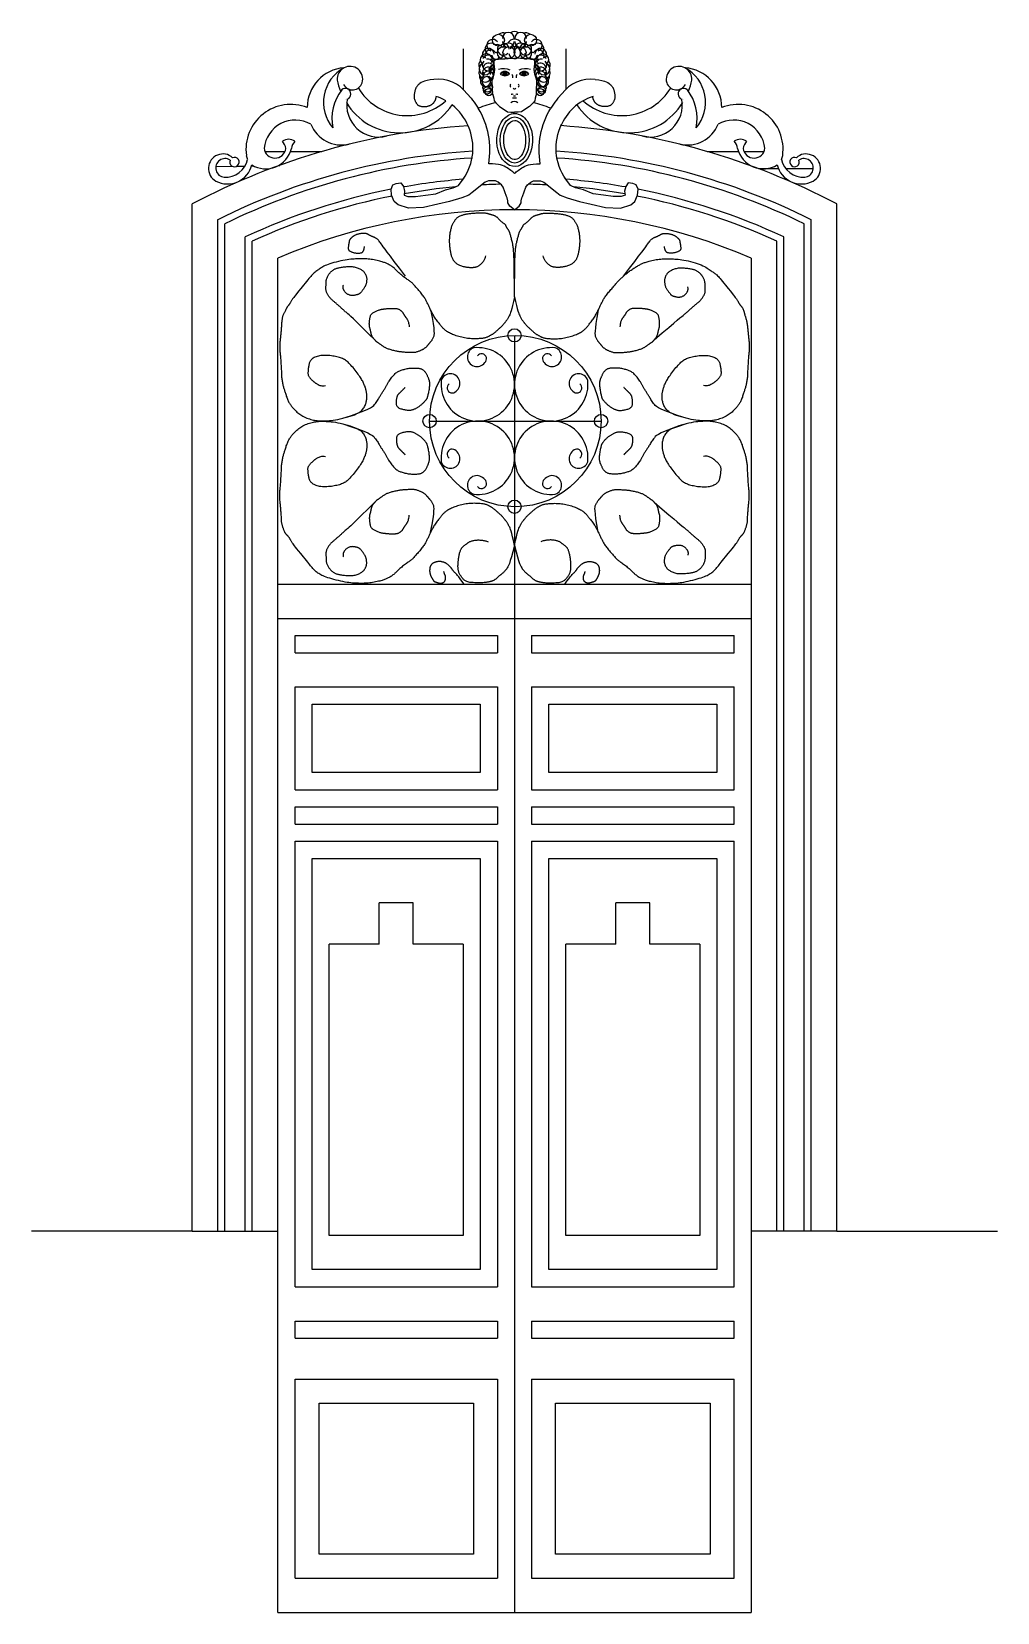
# Model space of a CAD drawing. Header units: millimetres. Extents: x 200.11 to 202.92, y 101.98 to 106.59.
import ezdxf

# ---------------------------------------------------------------- set-up
doc = ezdxf.new("R2010")
doc.units = ezdxf.units.MM

msp = doc.modelspace()

# ---------------------------------------------------------------- linework, layer by layer
at = {"linetype": 'Continuous'}
for p, q in [((201.3661, 106.5376), (201.3661, 106.4195)), ((201.6661, 106.5376), (201.6661, 106.4195)), ((201.4516, 106.4071), (201.4557, 106.3934)), ((201.5135, 106.3999), (201.5189, 106.3999)), ((201.5805, 106.4071), (201.5764, 106.3934)), ((201.4557, 106.3934), (201.4571, 106.3852)), ((201.4571, 106.3852), (201.4612, 106.3797)), ((201.4612, 106.3797), (201.4722, 106.3688)), ((201.4722, 106.3688), (201.4831, 106.3619)), ((201.4831, 106.3619), (201.4955, 106.3537)), ((201.4955, 106.3537), (201.5051, 106.3523)), ((201.5367, 106.3537), (201.5271, 106.3523)), ((201.549, 106.3619), (201.5367, 106.3537)), ((201.56, 106.3688), (201.549, 106.3619)), ((201.5709, 106.3797), (201.56, 106.3688)), ((201.5751, 106.3852), (201.5709, 106.3797)), ((201.5764, 106.3934), (201.5751, 106.3852)), ((201.5051, 106.3523), (201.5119, 106.3523)), ((201.5119, 106.3523), (201.5161, 106.3523)), ((201.5202, 106.3523), (201.5161, 106.3523)), ((201.5271, 106.3523), (201.5202, 106.3523)), ((200.7065, 106.195), (200.7303, 106.1953))]:
    msp.add_line(p, q, dxfattribs=at)
for p, q in [((200.7884, 106.2376), (200.847, 106.2376)), ((200.8629, 106.2376), (200.9543, 106.2376)), ((202.0779, 106.2376), (202.1693, 106.2376)), ((202.1852, 106.2376), (202.2437, 106.2376)), ((200.6453, 106.1943), (200.6925, 106.1949)), ((200.7492, 106.1955), (200.755, 106.1956)), ((200.8268, 106.1964), (200.8319, 106.1964)), ((202.2277, 106.1876), (202.2858, 106.1876)), ((202.3071, 106.1876), (202.3872, 106.1876)), ((200.6511, 103.0876), (200.6511, 106.0388)), ((202.3811, 103.0876), (202.3811, 106.0388)), ((200.6711, 103.0876), (200.6711, 106.0264)), ((200.7311, 103.0876), (200.7311, 105.9886)), ((202.3011, 103.0876), (202.3011, 105.9886)), ((202.3611, 103.0876), (202.3611, 106.0264)), ((200.7511, 103.0876), (200.7511, 105.9758)), ((202.2811, 103.0876), (202.2811, 105.9758)), ((202.1561, 104.2754), (202.1561, 104.3254)), ((202.1561, 104.2754), (202.1561, 104.3254)), ((200.5761, 103.0876), (200.1082, 103.0876)), ((202.4561, 103.0876), (202.9239, 103.0876)), ((202.1561, 102.7754), (202.1561, 102.8254)), ((200.8261, 101.9754), (202.2061, 101.9754))]:
    msp.add_line(p, q)
at = {"ltscale": 0.01}
for p, q in [((202.2942, 106.2148), (202.298, 106.2261)), ((200.5761, 103.0876), (200.5761, 106.0846)), ((202.4561, 103.0876), (202.4561, 106.0846)), ((200.8261, 101.9754), (200.8261, 105.9269)), ((202.2061, 105.9269), (202.2061, 101.9754)), ((201.5161, 105.7012), (201.5161, 105.2012)), ((201.2685, 105.4512), (201.7685, 105.4512)), ((201.5161, 105.2012), (201.5161, 104.9754)), ((200.8261, 104.9754), (202.2061, 104.9754)), ((201.5161, 104.9754), (201.5161, 101.9754)), ((200.8261, 104.8754), (202.2061, 104.8754)), ((200.8761, 104.8254), (201.4661, 104.8254)), ((200.8761, 104.7754), (200.8761, 104.8254)), ((201.4661, 104.8254), (201.4661, 104.7754)), ((201.5661, 104.8254), (201.5661, 104.7754)), ((201.5661, 104.8254), (202.1561, 104.8254)), ((202.1561, 104.7754), (202.1561, 104.8254)), ((200.8761, 104.7754), (201.4661, 104.7754)), ((201.5661, 104.7754), (202.1561, 104.7754)), ((200.8761, 104.6754), (201.4661, 104.6754)), ((200.8761, 104.3754), (200.8761, 104.6754)), ((201.4661, 104.6754), (201.4661, 104.3754)), ((201.5661, 104.6754), (202.1561, 104.6754)), ((201.5661, 104.6754), (201.5661, 104.3754)), ((202.1561, 104.3754), (202.1561, 104.6754)), ((200.8761, 104.3754), (201.4661, 104.3754)), ((201.5661, 104.3754), (202.1561, 104.3754)), ((200.8761, 104.3254), (201.4661, 104.3254)), ((200.8761, 104.3254), (201.4661, 104.3254)), ((200.8761, 104.2754), (200.8761, 104.3254)), ((200.8761, 104.2754), (200.8761, 104.3254)), ((201.4661, 104.3254), (201.4661, 104.2754)), ((201.4661, 104.3254), (201.4661, 104.2754)), ((201.5661, 104.3254), (202.1561, 104.3254)), ((201.5661, 104.3254), (201.5661, 104.2754)), ((201.5661, 104.3254), (201.5661, 104.2754)), ((201.5661, 104.3254), (202.1561, 104.3254)), ((200.8761, 104.2754), (201.4661, 104.2754)), ((201.5661, 104.2754), (202.1561, 104.2754)), ((200.8761, 104.2254), (201.4661, 104.2254)), ((200.8761, 102.9254), (200.8761, 104.2254)), ((201.4661, 104.2254), (201.4661, 102.9254)), ((201.5661, 104.2254), (202.1561, 104.2254)), ((201.5661, 104.2254), (201.5661, 102.9254)), ((202.1561, 102.9254), (202.1561, 104.2254)), ((200.9261, 104.1754), (201.4161, 104.1754)), ((200.9261, 102.9754), (200.9261, 104.1754)), ((201.4161, 104.1754), (201.4161, 102.9754)), ((201.6161, 104.1754), (202.1061, 104.1754)), ((201.6161, 102.9754), (201.6161, 104.1754)), ((202.1061, 104.1754), (202.1061, 102.9754)), ((201.2211, 104.0454), (201.1211, 104.0454)), ((201.1211, 103.9254), (201.1211, 104.0454)), ((201.2211, 103.9254), (201.2211, 104.0454)), ((201.9111, 104.0454), (201.8111, 104.0454)), ((201.8111, 103.9254), (201.8111, 104.0454)), ((201.9111, 103.9254), (201.9111, 104.0454)), ((200.9761, 103.0754), (200.9761, 103.9254)), ((201.1211, 103.9254), (200.9761, 103.9254)), ((201.3661, 103.9254), (201.2211, 103.9254)), ((201.3661, 103.9254), (201.3661, 103.0754)), ((201.6661, 103.0754), (201.6661, 103.9254)), ((201.8111, 103.9254), (201.6661, 103.9254)), ((202.0561, 103.9254), (201.9111, 103.9254)), ((202.0561, 103.9254), (202.0561, 103.0754)), ((200.5761, 103.0876), (200.8261, 103.0876)), ((202.4561, 103.0876), (202.2061, 103.0876)), ((201.3661, 103.0754), (200.9761, 103.0754)), ((202.0561, 103.0754), (201.6661, 103.0754)), ((201.4161, 102.9754), (200.9261, 102.9754)), ((202.1061, 102.9754), (201.6161, 102.9754)), ((200.8761, 102.9254), (201.4661, 102.9254)), ((201.5661, 102.9254), (202.1561, 102.9254)), ((200.8761, 102.8254), (201.4661, 102.8254)), ((200.8761, 102.7754), (200.8761, 102.8254)), ((201.4661, 102.8254), (201.4661, 102.7754)), ((201.5661, 102.8254), (202.1561, 102.8254)), ((201.5661, 102.8254), (201.5661, 102.7754)), ((200.8761, 102.7754), (201.4661, 102.7754)), ((201.5661, 102.7754), (202.1561, 102.7754)), ((200.8761, 102.0754), (200.8761, 102.6554)), ((200.8761, 102.6554), (201.4661, 102.6554)), ((201.4661, 102.6554), (201.4661, 102.0754)), ((201.5661, 102.6554), (202.1561, 102.6554)), ((201.5661, 102.6554), (201.5661, 102.0754)), ((202.1561, 102.0754), (202.1561, 102.6554)), ((200.8761, 102.0754), (201.4661, 102.0754)), ((201.5661, 102.0754), (202.1561, 102.0754))]:
    msp.add_line(p, q, dxfattribs=at)
at = {"linetype": 'Continuous'}
for points in [[(201.4516, 106.4071), (201.4514, 106.4452), (201.4534, 106.4521), (201.4564, 106.4631), (201.4584, 106.477), (201.4574, 106.4859), (201.4564, 106.4929), (201.4564, 106.4999), (201.4574, 106.5038), (201.4623, 106.5068), (201.4693, 106.5068), (201.4803, 106.5078), (201.4912, 106.5088), (201.4972, 106.5088), (201.5061, 106.5098), (201.5141, 106.5088), (201.5161, 106.5088)], [(201.5805, 106.4071), (201.5808, 106.4452), (201.5788, 106.4521), (201.5758, 106.4631), (201.5738, 106.477), (201.5748, 106.4859), (201.5758, 106.4929), (201.5758, 106.4999), (201.5748, 106.5038), (201.5698, 106.5068), (201.5628, 106.5068), (201.5519, 106.5078), (201.5409, 106.5088), (201.535, 106.5088), (201.526, 106.5098), (201.5181, 106.5088), (201.5161, 106.5088)], [(201.2807, 106.448), (201.27, 106.4468), (201.2612, 106.4452), (201.2541, 106.4432), (201.2484, 106.4411), (201.2439, 106.4388), (201.2404, 106.4364), (201.2377, 106.4342), (201.2355, 106.4321), (201.2338, 106.4302), (201.2323, 106.4285), (201.2311, 106.4271), (201.2301, 106.4257), (201.2293, 106.4244), (201.2286, 106.4232), (201.2281, 106.4219), (201.2276, 106.4206), (201.2271, 106.4192), (201.2266, 106.4177), (201.2262, 106.4162), (201.2258, 106.4146), (201.2254, 106.413), (201.2251, 106.4114), (201.2248, 106.4098), (201.2245, 106.4082), (201.2242, 106.4067), (201.2239, 106.4052), (201.2237, 106.4038), (201.2235, 106.4024), (201.2234, 106.4011), (201.2233, 106.3998), (201.2232, 106.3986), (201.2232, 106.3974), (201.2232, 106.3962), (201.2233, 106.3951), (201.2234, 106.394), (201.2236, 106.393), (201.2238, 106.3919), (201.2241, 106.3907), (201.2245, 106.3896), (201.225, 106.3883), (201.2255, 106.3871), (201.2261, 106.3857), (201.2267, 106.3843), (201.2274, 106.383), (201.2281, 106.3816), (201.2289, 106.3803), (201.2296, 106.379), (201.2304, 106.3778), (201.2312, 106.3767), (201.232, 106.3756), (201.2328, 106.3747), (201.2337, 106.3738), (201.2347, 106.3731), (201.2358, 106.3723), (201.237, 106.3717), (201.2384, 106.3711), (201.2399, 106.3705), (201.2416, 106.37), (201.2434, 106.3696), (201.2453, 106.3692), (201.2472, 106.3689), (201.2492, 106.3687), (201.2511, 106.3685), (201.2531, 106.3685), (201.255, 106.3685), (201.2569, 106.3687), (201.2587, 106.3689), (201.2605, 106.3692), (201.2622, 106.3696), (201.2638, 106.37), (201.2655, 106.3705), (201.267, 106.3711), (201.2686, 106.3717), (201.27, 106.3723), (201.2714, 106.373), (201.2728, 106.3737), (201.274, 106.3744), (201.2752, 106.3752), (201.2763, 106.376), (201.2774, 106.3767), (201.2783, 106.3775), (201.2791, 106.3783), (201.2799, 106.3791), (201.2805, 106.3798), (201.2812, 106.3806), (201.2817, 106.3814), (201.2823, 106.3822), (201.2828, 106.3829), (201.2832, 106.3837), (201.2837, 106.3845), (201.2841, 106.3853), (201.2845, 106.386), (201.2849, 106.3868), (201.2853, 106.3876), (201.2857, 106.3884), (201.286, 106.3892), (201.2863, 106.3901), (201.2866, 106.391), (201.2869, 106.3919), (201.2871, 106.3929), (201.2872, 106.3941), (201.2873, 106.3953), (201.2872, 106.3968), (201.2871, 106.3985)], [(201.7514, 106.448), (201.7621, 106.4468), (201.7709, 106.4452), (201.7781, 106.4432), (201.7838, 106.4411), (201.7883, 106.4388), (201.7918, 106.4364), (201.7945, 106.4342), (201.7966, 106.4321), (201.7984, 106.4302), (201.7998, 106.4285), (201.8011, 106.4271), (201.8021, 106.4257), (201.8029, 106.4244), (201.8035, 106.4232), (201.8041, 106.4219), (201.8046, 106.4206), (201.8051, 106.4192), (201.8055, 106.4177), (201.8059, 106.4162), (201.8063, 106.4146), (201.8067, 106.413), (201.8071, 106.4114), (201.8074, 106.4098), (201.8077, 106.4082), (201.808, 106.4067), (201.8082, 106.4052), (201.8084, 106.4038), (201.8086, 106.4024), (201.8088, 106.4011), (201.8089, 106.3998), (201.809, 106.3986), (201.809, 106.3974), (201.809, 106.3962), (201.8089, 106.3951), (201.8088, 106.394), (201.8086, 106.393), (201.8083, 106.3919), (201.808, 106.3907), (201.8076, 106.3896), (201.8072, 106.3883), (201.8067, 106.3871), (201.8061, 106.3857), (201.8054, 106.3843), (201.8048, 106.383), (201.804, 106.3816), (201.8033, 106.3803), (201.8025, 106.379), (201.8018, 106.3778), (201.801, 106.3767), (201.8002, 106.3756), (201.7993, 106.3747), (201.7984, 106.3738), (201.7974, 106.3731), (201.7964, 106.3723), (201.7951, 106.3717), (201.7938, 106.3711), (201.7922, 106.3705), (201.7906, 106.37), (201.7888, 106.3696), (201.7869, 106.3692), (201.785, 106.3689), (201.783, 106.3687), (201.781, 106.3685), (201.7791, 106.3685), (201.7771, 106.3685), (201.7753, 106.3687), (201.7735, 106.3689), (201.7717, 106.3692), (201.77, 106.3696), (201.7683, 106.37), (201.7667, 106.3705), (201.7651, 106.3711), (201.7636, 106.3717), (201.7621, 106.3723), (201.7607, 106.373), (201.7594, 106.3737), (201.7581, 106.3744), (201.7569, 106.3752), (201.7558, 106.376), (201.7548, 106.3767), (201.7539, 106.3775), (201.753, 106.3783), (201.7523, 106.3791), (201.7516, 106.3798), (201.751, 106.3806), (201.7504, 106.3814), (201.7499, 106.3822), (201.7494, 106.3829), (201.7489, 106.3837), (201.7485, 106.3845), (201.748, 106.3853), (201.7476, 106.386), (201.7472, 106.3868), (201.7469, 106.3876), (201.7465, 106.3884), (201.7462, 106.3892), (201.7458, 106.3901), (201.7455, 106.391), (201.7453, 106.3919), (201.745, 106.3929), (201.7449, 106.3941), (201.7449, 106.3953), (201.7449, 106.3968), (201.7451, 106.3985)], [(201.3776, 106.4062), (201.3893, 106.3934), (201.394, 106.3872), (201.3981, 106.3818), (201.4004, 106.3783), (201.4042, 106.3729), (201.4105, 106.3641)], [(201.6545, 106.4062), (201.6428, 106.3934), (201.6381, 106.3872), (201.6341, 106.3818), (201.6318, 106.3783), (201.628, 106.3729), (201.6216, 106.3641)], [(201.5167, 106.1737), (201.5154, 106.1748), (201.5135, 106.1762), (201.5112, 106.178), (201.5084, 106.1801), (201.5053, 106.1824), (201.5018, 106.1849), (201.4982, 106.1873), (201.4944, 106.1898), (201.4904, 106.1923), (201.4861, 106.1945), (201.4812, 106.1966), (201.4756, 106.1984), (201.469, 106.2), (201.4611, 106.2011), (201.4518, 106.2019), (201.4408, 106.2021)], [(201.5167, 106.1737), (201.5172, 106.1743), (201.5189, 106.1759), (201.5211, 106.1779), (201.5238, 106.18), (201.5269, 106.1824), (201.5303, 106.1848), (201.534, 106.1873), (201.5378, 106.1898), (201.5418, 106.1923), (201.5461, 106.1945), (201.5509, 106.1966), (201.5565, 106.1984), (201.5631, 106.2), (201.5708, 106.2011), (201.5801, 106.2019), (201.5909, 106.2021)], [(201.5161, 106.0676), (201.5024, 106.0783), (201.4967, 106.0878), (201.4967, 106.0935), (201.4949, 106.1029), (201.493, 106.1067), (201.4835, 106.1332), (201.4778, 106.1408), (201.4683, 106.1483), (201.4608, 106.1521), (201.44, 106.1521), (201.4305, 106.1483), (201.3926, 106.1181), (201.3832, 106.1105), (201.3623, 106.1029), (201.3264, 106.0916), (201.2923, 106.084), (201.2507, 106.0746), (201.2071, 106.0727), (201.1768, 106.0821), (201.1655, 106.0916), (201.1579, 106.1105), (201.156, 106.1275), (201.1617, 106.1408), (201.1711, 106.1445), (201.1844, 106.1464), (201.192, 106.1351), (201.1958, 106.1218), (201.1939, 106.1105), (201.2052, 106.1067), (201.2279, 106.1067), (201.2563, 106.1105), (201.2866, 106.1143), (201.315, 106.1256), (201.3377, 106.1313), (201.3529, 106.1389), (201.3698, 106.1612)], [(201.5161, 106.0676), (201.5297, 106.0783), (201.5354, 106.0878), (201.5354, 106.0935), (201.5373, 106.1029), (201.5392, 106.1067), (201.5487, 106.1332), (201.5543, 106.1408), (201.5638, 106.1483), (201.5714, 106.1521), (201.5922, 106.1521), (201.6017, 106.1483), (201.6395, 106.1181), (201.649, 106.1105), (201.6698, 106.1029), (201.7058, 106.0916), (201.7399, 106.084), (201.7815, 106.0746), (201.825, 106.0727), (201.8553, 106.0821), (201.8667, 106.0916), (201.8743, 106.1105), (201.8762, 106.1275), (201.8705, 106.1408), (201.861, 106.1445), (201.8478, 106.1464), (201.8402, 106.1351), (201.8364, 106.1218), (201.8383, 106.1105), (201.8269, 106.1067), (201.8042, 106.1067), (201.7758, 106.1105), (201.7455, 106.1143), (201.7171, 106.1256), (201.6944, 106.1313), (201.6793, 106.1389), (201.6624, 106.1612)]]:
    msp.add_lwpolyline(points, dxfattribs=at)
for points in [[(201.4408, 106.2021, 0.180974), (201.4106, 106.364)], [(201.5913, 106.2021, -0.180974), (201.6216, 106.364)], [(201.3661, 106.1566, 0.26312), (201.3816, 106.3109)], [(201.6661, 106.1566, -0.272652), (201.6533, 106.3171)]]:
    msp.add_lwpolyline(points, format="xyb", dxfattribs=at)
at = {"ltscale": 0.01}
for points in [[(201.5161, 105.814), (201.5158, 105.8516), (201.5154, 105.8811), (201.5151, 105.9038), (201.5147, 105.9207), (201.5143, 105.9327), (201.5139, 105.9411), (201.5135, 105.9469), (201.5131, 105.9511), (201.5128, 105.9546), (201.5124, 105.9578), (201.512, 105.9606), (201.5117, 105.9631), (201.5113, 105.9655), (201.5108, 105.9678), (201.5103, 105.9702), (201.5098, 105.9726), (201.5091, 105.9752), (201.5085, 105.9779), (201.5077, 105.9807), (201.507, 105.9835), (201.5063, 105.9863), (201.5055, 105.989), (201.5049, 105.9916), (201.5042, 105.9939), (201.5037, 105.996), (201.5032, 105.9978), (201.5027, 105.9995), (201.5023, 106.001), (201.5018, 106.0023), (201.5014, 106.0035), (201.5008, 106.0047), (201.5003, 106.0057), (201.4997, 106.0067), (201.499, 106.0077), (201.4983, 106.0087), (201.4975, 106.0097), (201.4968, 106.0106), (201.4961, 106.0116), (201.4954, 106.0126), (201.4948, 106.0136), (201.4942, 106.0147), (201.4937, 106.0157), (201.4932, 106.0168), (201.4927, 106.018), (201.4922, 106.0191), (201.4917, 106.0202), (201.4911, 106.0212), (201.4904, 106.0223), (201.4896, 106.0233), (201.4887, 106.0243), (201.4878, 106.0252), (201.4867, 106.0262), (201.4856, 106.0271), (201.4845, 106.028), (201.4833, 106.0289), (201.4821, 106.0298), (201.481, 106.0307), (201.4798, 106.0316), (201.4786, 106.0325), (201.4775, 106.0334), (201.4763, 106.0343), (201.4752, 106.0353), (201.4741, 106.0363), (201.4731, 106.0373), (201.472, 106.0383), (201.471, 106.0394), (201.4701, 106.0405), (201.4691, 106.0416), (201.4681, 106.0426), (201.4672, 106.0437), (201.4662, 106.0446), (201.4652, 106.0456), (201.4641, 106.0464), (201.463, 106.0472), (201.4619, 106.0479), (201.4608, 106.0486), (201.4596, 106.0492), (201.4585, 106.0497), (201.4573, 106.0502), (201.4561, 106.0507), (201.4549, 106.0511), (201.4537, 106.0515), (201.4526, 106.0519), (201.4514, 106.0522), (201.4503, 106.0525), (201.4492, 106.0528), (201.4481, 106.0531), (201.447, 106.0534), (201.446, 106.0537), (201.445, 106.054), (201.444, 106.0543), (201.4431, 106.0546), (201.4421, 106.0549), (201.4411, 106.0552), (201.4401, 106.0555), (201.4391, 106.0558), (201.4381, 106.0561), (201.437, 106.0564), (201.4358, 106.0567), (201.4345, 106.0569), (201.4332, 106.0572), (201.4317, 106.0574), (201.4302, 106.0576), (201.4285, 106.0578), (201.4266, 106.0579), (201.4246, 106.058), (201.4225, 106.0581), (201.4202, 106.0581), (201.4177, 106.0581), (201.4151, 106.058), (201.4124, 106.0579), (201.4095, 106.0578), (201.4065, 106.0576), (201.4034, 106.0574), (201.4002, 106.0572), (201.397, 106.0569), (201.3938, 106.0567), (201.3908, 106.0564), (201.3878, 106.0561), (201.3851, 106.0558), (201.3825, 106.0555), (201.3801, 106.0552), (201.3779, 106.0549), (201.3758, 106.0545), (201.3737, 106.0541), (201.3717, 106.0537), (201.3697, 106.0532), (201.3677, 106.0527), (201.3656, 106.052), (201.3634, 106.0513), (201.3613, 106.0506), (201.3592, 106.0497), (201.3571, 106.0489), (201.3551, 106.0479), (201.3532, 106.047), (201.3515, 106.046), (201.35, 106.0449), (201.3486, 106.0438), (201.3474, 106.0427), (201.3462, 106.0416), (201.3452, 106.0404), (201.3442, 106.0392), (201.3433, 106.0381), (201.3424, 106.0369), (201.3415, 106.0357), (201.3407, 106.0345), (201.3398, 106.0332), (201.3389, 106.0319), (201.338, 106.0305), (201.3371, 106.0289), (201.3362, 106.0273), (201.3353, 106.0254), (201.3344, 106.0234), (201.3336, 106.0213), (201.3327, 106.0189), (201.3319, 106.0165), (201.3311, 106.014), (201.3303, 106.0114), (201.3296, 106.0088), (201.329, 106.0061), (201.3285, 106.0035), (201.328, 106.0008), (201.3275, 105.9982), (201.3272, 105.9956), (201.3269, 105.993), (201.3266, 105.9905), (201.3264, 105.988), (201.3262, 105.9856), (201.3261, 105.9833), (201.326, 105.981), (201.326, 105.9788), (201.326, 105.9765), (201.326, 105.9743), (201.326, 105.9721), (201.3261, 105.9698), (201.3262, 105.9675), (201.3264, 105.9651), (201.3266, 105.9626), (201.3269, 105.9601), (201.3271, 105.9576), (201.3275, 105.955), (201.3278, 105.9524), (201.3282, 105.9499), (201.3286, 105.9474), (201.3291, 105.9449), (201.3296, 105.9424), (201.3301, 105.94), (201.3307, 105.9377), (201.3313, 105.9354), (201.3319, 105.9333), (201.3326, 105.9312), (201.3334, 105.9292), (201.3341, 105.9273), (201.3349, 105.9256), (201.3358, 105.9239), (201.3367, 105.9223), (201.3376, 105.9208), (201.3386, 105.9193), (201.3397, 105.9179), (201.3409, 105.9166), (201.3421, 105.9153), (201.3434, 105.914), (201.3448, 105.9128), (201.3463, 105.9116), (201.348, 105.9104), (201.3498, 105.9093), (201.3517, 105.9082), (201.3539, 105.9071), (201.3562, 105.9061), (201.3586, 105.9051), (201.3612, 105.9042), (201.3638, 105.9034), (201.3664, 105.9026), (201.369, 105.9019), (201.3716, 105.9013), (201.374, 105.9008), (201.3763, 105.9004), (201.3785, 105.9001), (201.3805, 105.8999), (201.3825, 105.8998), (201.3844, 105.8997), (201.3862, 105.8997), (201.388, 105.8996), (201.3898, 105.8996), (201.3916, 105.8996), (201.3933, 105.8997), (201.3951, 105.8997), (201.3968, 105.8998), (201.3986, 105.8999), (201.4003, 105.9001), (201.402, 105.9004), (201.4036, 105.9008), (201.4052, 105.9013), (201.4068, 105.9019), (201.4083, 105.9026), (201.4098, 105.9034), (201.4113, 105.9042), (201.4127, 105.9051), (201.4141, 105.9061), (201.4154, 105.9071), (201.4168, 105.9082), (201.418, 105.9093), (201.4193, 105.9104), (201.4205, 105.9115), (201.4216, 105.9127), (201.4228, 105.9139), (201.4239, 105.9152), (201.4249, 105.9164), (201.4259, 105.9177), (201.4269, 105.919), (201.4279, 105.9206), (201.4288, 105.9223), (201.4297, 105.9243), (201.4306, 105.9267), (201.4315, 105.9295), (201.4324, 105.9328)], [(201.5161, 105.814), (201.5164, 105.8516), (201.5167, 105.8811), (201.5171, 105.9038), (201.5175, 105.9207), (201.5179, 105.9327), (201.5183, 105.9411), (201.5187, 105.9469), (201.519, 105.9511), (201.5194, 105.9546), (201.5198, 105.9578), (201.5201, 105.9606), (201.5205, 105.9631), (201.5209, 105.9655), (201.5213, 105.9678), (201.5218, 105.9702), (201.5224, 105.9726), (201.523, 105.9752), (201.5237, 105.9779), (201.5244, 105.9807), (201.5252, 105.9835), (201.5259, 105.9863), (201.5266, 105.989), (201.5273, 105.9916), (201.5279, 105.9939), (201.5285, 105.996), (201.529, 105.9978), (201.5294, 105.9995), (201.5299, 106.001), (201.5303, 106.0023), (201.5308, 106.0035), (201.5313, 106.0047), (201.5319, 106.0057), (201.5325, 106.0067), (201.5332, 106.0077), (201.5339, 106.0087), (201.5346, 106.0097), (201.5354, 106.0106), (201.5361, 106.0116), (201.5368, 106.0126), (201.5374, 106.0136), (201.5379, 106.0147), (201.5385, 106.0157), (201.5389, 106.0168), (201.5394, 106.018), (201.5399, 106.0191), (201.5404, 106.0202), (201.541, 106.0212), (201.5417, 106.0223), (201.5425, 106.0233), (201.5434, 106.0243), (201.5444, 106.0252), (201.5454, 106.0262), (201.5465, 106.0271), (201.5477, 106.028), (201.5488, 106.0289), (201.55, 106.0298), (201.5512, 106.0307), (201.5524, 106.0316), (201.5535, 106.0325), (201.5547, 106.0334), (201.5558, 106.0343), (201.557, 106.0353), (201.558, 106.0363), (201.5591, 106.0373), (201.5601, 106.0383), (201.5611, 106.0394), (201.5621, 106.0405), (201.563, 106.0416), (201.564, 106.0426), (201.565, 106.0437), (201.566, 106.0446), (201.567, 106.0456), (201.568, 106.0464), (201.5691, 106.0472), (201.5702, 106.0479), (201.5714, 106.0486), (201.5725, 106.0492), (201.5737, 106.0497), (201.5749, 106.0502), (201.5761, 106.0507), (201.5772, 106.0511), (201.5784, 106.0515), (201.5796, 106.0519), (201.5807, 106.0522), (201.5819, 106.0525), (201.583, 106.0528), (201.5841, 106.0531), (201.5851, 106.0534), (201.5862, 106.0537), (201.5871, 106.054), (201.5881, 106.0543), (201.5891, 106.0546), (201.59, 106.0549), (201.591, 106.0552), (201.592, 106.0555), (201.593, 106.0558), (201.5941, 106.0561), (201.5952, 106.0564), (201.5964, 106.0567), (201.5976, 106.0569), (201.599, 106.0572), (201.6004, 106.0574), (201.602, 106.0576), (201.6037, 106.0578), (201.6055, 106.0579), (201.6075, 106.058), (201.6097, 106.0581), (201.612, 106.0581), (201.6144, 106.0581), (201.617, 106.058), (201.6197, 106.0579), (201.6226, 106.0578), (201.6257, 106.0576), (201.6288, 106.0574), (201.632, 106.0572), (201.6352, 106.0569), (201.6383, 106.0567), (201.6414, 106.0564), (201.6443, 106.0561), (201.6471, 106.0558), (201.6497, 106.0555), (201.652, 106.0552), (201.6543, 106.0549), (201.6564, 106.0545), (201.6584, 106.0541), (201.6604, 106.0537), (201.6624, 106.0532), (201.6645, 106.0527), (201.6666, 106.052), (201.6687, 106.0513), (201.6709, 106.0506), (201.673, 106.0497), (201.6751, 106.0489), (201.6771, 106.0479), (201.6789, 106.047), (201.6806, 106.046), (201.6822, 106.0449), (201.6836, 106.0438), (201.6848, 106.0427), (201.6859, 106.0416), (201.687, 106.0404), (201.6879, 106.0392), (201.6888, 106.0381), (201.6897, 106.0369), (201.6906, 106.0357), (201.6915, 106.0345), (201.6924, 106.0332), (201.6933, 106.0319), (201.6942, 106.0305), (201.695, 106.0289), (201.6959, 106.0273), (201.6968, 106.0254), (201.6977, 106.0234), (201.6986, 106.0213), (201.6994, 106.0189), (201.7003, 106.0165), (201.7011, 106.014), (201.7018, 106.0114), (201.7025, 106.0088), (201.7031, 106.0061), (201.7037, 106.0035), (201.7042, 106.0008), (201.7046, 105.9982), (201.705, 105.9956), (201.7053, 105.993), (201.7055, 105.9905), (201.7057, 105.988), (201.7059, 105.9856), (201.706, 105.9833), (201.7061, 105.981), (201.7062, 105.9788), (201.7062, 105.9765), (201.7062, 105.9743), (201.7061, 105.9721), (201.706, 105.9698), (201.7059, 105.9675), (201.7057, 105.9651), (201.7055, 105.9626), (201.7053, 105.9601), (201.705, 105.9576), (201.7047, 105.955), (201.7043, 105.9524), (201.704, 105.9499), (201.7035, 105.9474), (201.7031, 105.9449), (201.7026, 105.9424), (201.702, 105.94), (201.7015, 105.9377), (201.7009, 105.9354), (201.7002, 105.9333), (201.6995, 105.9312), (201.6988, 105.9292), (201.698, 105.9273), (201.6972, 105.9256), (201.6964, 105.9239), (201.6955, 105.9223), (201.6945, 105.9208), (201.6935, 105.9193), (201.6924, 105.9179), (201.6913, 105.9166), (201.6901, 105.9153), (201.6888, 105.914), (201.6874, 105.9128), (201.6858, 105.9116), (201.6842, 105.9104), (201.6824, 105.9093), (201.6804, 105.9082), (201.6783, 105.9071), (201.676, 105.9061), (201.6735, 105.9051), (201.671, 105.9042), (201.6684, 105.9034), (201.6657, 105.9026), (201.6631, 105.9019), (201.6606, 105.9013), (201.6581, 105.9008), (201.6559, 105.9004), (201.6537, 105.9001), (201.6516, 105.8999), (201.6497, 105.8998), (201.6478, 105.8997), (201.6459, 105.8997), (201.6441, 105.8996), (201.6424, 105.8996), (201.6406, 105.8996), (201.6388, 105.8997), (201.6371, 105.8997), (201.6353, 105.8998), (201.6336, 105.8999), (201.6319, 105.9001), (201.6302, 105.9004), (201.6285, 105.9008), (201.6269, 105.9013), (201.6254, 105.9019), (201.6238, 105.9026), (201.6223, 105.9034), (201.6209, 105.9042), (201.6194, 105.9051), (201.6181, 105.9061), (201.6167, 105.9071), (201.6154, 105.9082), (201.6141, 105.9093), (201.6129, 105.9104), (201.6117, 105.9115), (201.6105, 105.9127), (201.6094, 105.9139), (201.6083, 105.9152), (201.6072, 105.9164), (201.6062, 105.9177), (201.6052, 105.919), (201.6043, 105.9206), (201.6033, 105.9223), (201.6024, 105.9243), (201.6015, 105.9267), (201.6006, 105.9295), (201.5997, 105.9328)], [(201.1987, 105.8741), (201.1804, 105.8977), (201.1657, 105.9168), (201.1541, 105.932), (201.1452, 105.9437), (201.1385, 105.9526), (201.1336, 105.9592), (201.13, 105.9641), (201.1273, 105.9679), (201.1251, 105.9709), (201.1232, 105.9735), (201.1217, 105.9756), (201.1204, 105.9774), (201.1192, 105.9788), (201.1182, 105.98), (201.1172, 105.981), (201.1162, 105.9819), (201.1151, 105.9827), (201.114, 105.9835), (201.1128, 105.9843), (201.1116, 105.985), (201.1103, 105.9857), (201.109, 105.9863), (201.1078, 105.9869), (201.1066, 105.9874), (201.1054, 105.9879), (201.1042, 105.9884), (201.1031, 105.9888), (201.102, 105.9893), (201.1009, 105.9897), (201.0999, 105.9901), (201.0988, 105.9906), (201.0978, 105.9911), (201.0968, 105.9916), (201.0957, 105.9922), (201.0947, 105.9928), (201.0937, 105.9934), (201.0926, 105.994), (201.0916, 105.9946), (201.0906, 105.9952), (201.0895, 105.9957), (201.0885, 105.9962), (201.0874, 105.9967), (201.0864, 105.9971), (201.0854, 105.9974), (201.0843, 105.9978), (201.0833, 105.998), (201.0823, 105.9983), (201.0812, 105.9985), (201.0802, 105.9986), (201.0791, 105.9987), (201.078, 105.9988), (201.0769, 105.9988), (201.0757, 105.9988), (201.0744, 105.9987), (201.073, 105.9986), (201.0716, 105.9985), (201.0699, 105.9983), (201.0682, 105.998), (201.0664, 105.9978), (201.0646, 105.9974), (201.0627, 105.9971), (201.0609, 105.9967), (201.059, 105.9962), (201.0573, 105.9957), (201.0556, 105.9952), (201.054, 105.9946), (201.0525, 105.994), (201.0511, 105.9933), (201.0497, 105.9927), (201.0485, 105.992), (201.0473, 105.9913), (201.0462, 105.9906), (201.0452, 105.99), (201.0443, 105.9893), (201.0435, 105.9886), (201.0427, 105.9879), (201.0419, 105.9872), (201.0412, 105.9865), (201.0405, 105.9858), (201.0398, 105.9851), (201.0391, 105.9844), (201.0384, 105.9837), (201.0378, 105.983), (201.0371, 105.9824), (201.0366, 105.9817), (201.036, 105.981), (201.0356, 105.9803), (201.0352, 105.9796), (201.0349, 105.9789), (201.0346, 105.9782), (201.0345, 105.9775), (201.0343, 105.9767), (201.0342, 105.9759), (201.0341, 105.9751), (201.0339, 105.9741), (201.0338, 105.9732), (201.0336, 105.9721), (201.0334, 105.9709), (201.0331, 105.9697), (201.0329, 105.9685), (201.0326, 105.9672), (201.0324, 105.966), (201.0321, 105.9647), (201.032, 105.9635), (201.0318, 105.9623), (201.0317, 105.9612), (201.0316, 105.9601), (201.0315, 105.959), (201.0315, 105.958), (201.0315, 105.957), (201.0315, 105.9561), (201.0315, 105.9552), (201.0315, 105.9544), (201.0315, 105.9536), (201.0316, 105.9528), (201.0317, 105.952), (201.0319, 105.9513), (201.0323, 105.9506), (201.0327, 105.9499), (201.0333, 105.9492), (201.0341, 105.9485), (201.035, 105.9479), (201.0361, 105.9472), (201.0372, 105.9465), (201.0385, 105.9459), (201.0398, 105.9453), (201.0412, 105.9447), (201.0425, 105.9442), (201.0439, 105.9437), (201.0453, 105.9432), (201.0467, 105.9428), (201.0482, 105.9424), (201.0497, 105.9421), (201.0512, 105.9418), (201.0528, 105.9416), (201.0545, 105.9414), (201.0563, 105.9413), (201.0581, 105.9411), (201.0599, 105.9411), (201.0618, 105.9411), (201.0636, 105.9412), (201.0653, 105.9413), (201.0669, 105.9416), (201.0683, 105.9419), (201.0696, 105.9423), (201.0708, 105.9427), (201.0718, 105.9433), (201.0727, 105.944), (201.0735, 105.9447), (201.0742, 105.9456), (201.0749, 105.9465), (201.0755, 105.9476), (201.0761, 105.9488), (201.0766, 105.9501), (201.0771, 105.9515), (201.0776, 105.953), (201.0779, 105.9546), (201.0782, 105.9564), (201.0784, 105.9583), (201.0785, 105.9603)], [(201.8335, 105.8741), (201.8518, 105.8977), (201.8665, 105.9168), (201.8781, 105.932), (201.887, 105.9437), (201.8937, 105.9526), (201.8986, 105.9592), (201.9022, 105.9641), (201.9049, 105.9679), (201.9071, 105.9709), (201.9089, 105.9735), (201.9105, 105.9756), (201.9118, 105.9774), (201.9129, 105.9788), (201.9139, 105.98), (201.9149, 105.981), (201.9159, 105.9819), (201.917, 105.9827), (201.9182, 105.9835), (201.9194, 105.9843), (201.9206, 105.985), (201.9218, 105.9857), (201.9231, 105.9863), (201.9244, 105.9869), (201.9256, 105.9874), (201.9268, 105.9879), (201.9279, 105.9884), (201.9291, 105.9888), (201.9301, 105.9893), (201.9312, 105.9897), (201.9323, 105.9901), (201.9333, 105.9906), (201.9343, 105.9911), (201.9354, 105.9916), (201.9364, 105.9922), (201.9375, 105.9928), (201.9385, 105.9934), (201.9395, 105.994), (201.9406, 105.9946), (201.9416, 105.9952), (201.9426, 105.9957), (201.9437, 105.9962), (201.9447, 105.9967), (201.9457, 105.9971), (201.9468, 105.9974), (201.9478, 105.9978), (201.9489, 105.998), (201.9499, 105.9983), (201.9509, 105.9985), (201.952, 105.9986), (201.953, 105.9987), (201.9541, 105.9988), (201.9552, 105.9988), (201.9564, 105.9988), (201.9577, 105.9987), (201.9591, 105.9986), (201.9606, 105.9985), (201.9622, 105.9983), (201.9639, 105.998), (201.9657, 105.9978), (201.9676, 105.9974), (201.9694, 105.9971), (201.9713, 105.9967), (201.9731, 105.9962), (201.9749, 105.9957), (201.9766, 105.9952), (201.9782, 105.9946), (201.9797, 105.994), (201.9811, 105.9933), (201.9824, 105.9927), (201.9837, 105.992), (201.9848, 105.9913), (201.9859, 105.9906), (201.9869, 105.99), (201.9878, 105.9893), (201.9887, 105.9886), (201.9895, 105.9879), (201.9903, 105.9872), (201.991, 105.9865), (201.9917, 105.9858), (201.9924, 105.9851), (201.9931, 105.9844), (201.9937, 105.9837), (201.9944, 105.983), (201.995, 105.9824), (201.9956, 105.9817), (201.9961, 105.981), (201.9966, 105.9803), (201.997, 105.9796), (201.9973, 105.9789), (201.9975, 105.9782), (201.9977, 105.9775), (201.9978, 105.9767), (201.998, 105.9759), (201.9981, 105.9751), (201.9982, 105.9741), (201.9984, 105.9732), (201.9985, 105.9721), (201.9988, 105.9709), (201.999, 105.9697), (201.9993, 105.9685), (201.9995, 105.9672), (201.9998, 105.966), (202, 105.9647), (202.0002, 105.9635), (202.0004, 105.9623), (202.0005, 105.9612), (202.0005, 105.9601), (202.0006, 105.959), (202.0006, 105.958), (202.0007, 105.957), (202.0007, 105.9561), (202.0007, 105.9552), (202.0007, 105.9544), (202.0006, 105.9536), (202.0006, 105.9528), (202.0004, 105.952), (202.0002, 105.9513), (201.9999, 105.9506), (201.9994, 105.9499), (201.9988, 105.9492), (201.998, 105.9485), (201.9971, 105.9479), (201.9961, 105.9472), (201.9949, 105.9465), (201.9937, 105.9459), (201.9923, 105.9453), (201.991, 105.9447), (201.9896, 105.9442), (201.9882, 105.9437), (201.9868, 105.9432), (201.9854, 105.9428), (201.984, 105.9424), (201.9825, 105.9421), (201.9809, 105.9418), (201.9793, 105.9416), (201.9776, 105.9414), (201.9759, 105.9413), (201.9741, 105.9411), (201.9722, 105.9411), (201.9704, 105.9411), (201.9686, 105.9412), (201.9669, 105.9413), (201.9653, 105.9416), (201.9638, 105.9419), (201.9625, 105.9423), (201.9614, 105.9427), (201.9604, 105.9433), (201.9595, 105.944), (201.9587, 105.9447), (201.958, 105.9456), (201.9573, 105.9465), (201.9567, 105.9476), (201.9561, 105.9488), (201.9555, 105.9501), (201.955, 105.9515), (201.9546, 105.953), (201.9542, 105.9546), (201.9539, 105.9564), (201.9538, 105.9583), (201.9537, 105.9603)], [(201.5161, 105.814), (201.5128, 105.7998), (201.5101, 105.7885), (201.5079, 105.7796), (201.506, 105.7728), (201.5045, 105.7677), (201.5031, 105.7639), (201.502, 105.7611), (201.5009, 105.7587), (201.4998, 105.7565), (201.4987, 105.7544), (201.4976, 105.7524), (201.4966, 105.7506), (201.4956, 105.7488), (201.4946, 105.7473), (201.4936, 105.7458), (201.4927, 105.7445), (201.4918, 105.7433), (201.4909, 105.7422), (201.4901, 105.7411), (201.4893, 105.7402), (201.4885, 105.7392), (201.4877, 105.7383), (201.4868, 105.7373), (201.4859, 105.7363), (201.485, 105.7351), (201.484, 105.7339), (201.483, 105.7327), (201.4819, 105.7313), (201.4807, 105.73), (201.4795, 105.7285), (201.4782, 105.7271), (201.4768, 105.7257), (201.4753, 105.7242), (201.4737, 105.7228), (201.4721, 105.7214), (201.4705, 105.7199), (201.4689, 105.7186), (201.4673, 105.7172), (201.4657, 105.7159), (201.4642, 105.7146), (201.4628, 105.7133), (201.4615, 105.7121), (201.4602, 105.711), (201.459, 105.7099), (201.4578, 105.7088), (201.4566, 105.7078), (201.4553, 105.7068), (201.4541, 105.7059), (201.4528, 105.705), (201.4515, 105.7042), (201.4502, 105.7034), (201.4488, 105.7026), (201.4474, 105.7018), (201.4461, 105.7011), (201.4448, 105.7004), (201.4435, 105.6997), (201.4422, 105.6989), (201.441, 105.6982), (201.4398, 105.6975), (201.4384, 105.6968), (201.437, 105.6962), (201.4355, 105.6955), (201.4338, 105.6949), (201.4319, 105.6944), (201.4298, 105.6938), (201.4275, 105.6934), (201.425, 105.6929), (201.4223, 105.6925), (201.4194, 105.6922), (201.4163, 105.6919), (201.4131, 105.6917), (201.4097, 105.6915), (201.4062, 105.6913), (201.4026, 105.6912), (201.3989, 105.6912), (201.395, 105.6912), (201.3911, 105.6914), (201.3871, 105.6916), (201.383, 105.6919), (201.3789, 105.6924), (201.3747, 105.693), (201.3705, 105.6938), (201.3663, 105.6946), (201.3621, 105.6956), (201.358, 105.6966), (201.3539, 105.6977), (201.35, 105.6989), (201.3461, 105.7001), (201.3424, 105.7014), (201.3388, 105.7027), (201.3354, 105.7041), (201.3321, 105.7055), (201.329, 105.7069), (201.3262, 105.7083), (201.3235, 105.7098), (201.321, 105.7112), (201.3188, 105.7127), (201.3167, 105.7141), (201.3149, 105.7156), (201.3131, 105.7171), (201.3115, 105.7186), (201.31, 105.7201), (201.3085, 105.7217), (201.307, 105.7233), (201.3056, 105.7249), (201.3041, 105.7266), (201.3027, 105.7284), (201.3011, 105.7302), (201.2996, 105.7322), (201.298, 105.7342), (201.2963, 105.7364), (201.2945, 105.7387), (201.2927, 105.7411), (201.2908, 105.7436), (201.2888, 105.7462), (201.2869, 105.7489), (201.2849, 105.7516), (201.2831, 105.7544), (201.2813, 105.7571), (201.2796, 105.7599), (201.278, 105.7626), (201.2766, 105.7652), (201.2752, 105.7678), (201.274, 105.7704), (201.2728, 105.7729), (201.2716, 105.7753), (201.2705, 105.7777), (201.2694, 105.7801), (201.2684, 105.7824), (201.2673, 105.7847), (201.2662, 105.787), (201.2651, 105.7892), (201.264, 105.7914), (201.2629, 105.7936), (201.2618, 105.7958), (201.2608, 105.7979), (201.2597, 105.8001), (201.2586, 105.8023), (201.2574, 105.8045), (201.2562, 105.8067), (201.2549, 105.809), (201.2534, 105.8114), (201.2519, 105.8138), (201.2502, 105.8162), (201.2483, 105.8188), (201.2462, 105.8215), (201.2441, 105.8241), (201.2418, 105.8268), (201.2396, 105.8296), (201.2373, 105.8322), (201.235, 105.8349), (201.2328, 105.8374), (201.2307, 105.8399), (201.2286, 105.8423), (201.2266, 105.8446), (201.2247, 105.8468), (201.2228, 105.8488), (201.221, 105.8508), (201.2192, 105.8526), (201.2174, 105.8543), (201.2156, 105.8559), (201.2137, 105.8573), (201.2118, 105.8588), (201.2099, 105.8602), (201.2079, 105.8616), (201.2057, 105.8631), (201.2034, 105.8646), (201.201, 105.8664), (201.1984, 105.8682), (201.1956, 105.8703), (201.1928, 105.8724), (201.1899, 105.8747), (201.1871, 105.8769), (201.1844, 105.8792), (201.1817, 105.8815), (201.1793, 105.8837), (201.177, 105.8858), (201.175, 105.8879), (201.173, 105.8898), (201.1712, 105.8917), (201.1694, 105.8935), (201.1676, 105.8953), (201.1658, 105.897), (201.1638, 105.8986), (201.1618, 105.9002), (201.1596, 105.9018), (201.1574, 105.9033), (201.1551, 105.9047), (201.1528, 105.9061), (201.1505, 105.9074), (201.1482, 105.9086), (201.146, 105.9097), (201.1439, 105.9108), (201.1418, 105.9117), (201.1396, 105.9126), (201.1374, 105.9135), (201.1351, 105.9143), (201.1326, 105.9152), (201.1298, 105.916), (201.1266, 105.9169), (201.1232, 105.9178), (201.1194, 105.9187), (201.1154, 105.9196), (201.1112, 105.9205), (201.1069, 105.9213), (201.1025, 105.9221), (201.0982, 105.9228), (201.0939, 105.9234), (201.0897, 105.9239), (201.0856, 105.9242), (201.0816, 105.9244), (201.0776, 105.9246), (201.0736, 105.9246), (201.0696, 105.9246), (201.0656, 105.9246), (201.0614, 105.9245), (201.0572, 105.9244), (201.0528, 105.9242), (201.0483, 105.924), (201.0436, 105.9236), (201.0386, 105.9231), (201.0333, 105.9225), (201.0278, 105.9218), (201.0219, 105.9208), (201.0157, 105.9196), (201.0093, 105.9183), (201.0028, 105.9168), (200.9962, 105.9151), (200.9898, 105.9134), (200.9837, 105.9117), (200.978, 105.9099), (200.9728, 105.9081), (200.9682, 105.9064), (200.9642, 105.9047), (200.9606, 105.903), (200.9575, 105.9013), (200.9546, 105.8996), (200.952, 105.898), (200.9494, 105.8963), (200.947, 105.8946), (200.9445, 105.8928), (200.942, 105.8911), (200.9395, 105.8893), (200.937, 105.8874), (200.9345, 105.8854), (200.9319, 105.8833), (200.9295, 105.881), (200.927, 105.8787), (200.9246, 105.8762), (200.9221, 105.8734), (200.9195, 105.8703), (200.9166, 105.8669), (200.9134, 105.8629), (200.9098, 105.8584), (200.9056, 105.8532), (200.9008, 105.8473)], [(201.1113, 105.6852), (201.0884, 105.7081), (201.0704, 105.726), (201.0566, 105.7395), (201.0464, 105.7494), (201.0389, 105.7564), (201.0338, 105.7611), (201.0301, 105.7642), (201.0274, 105.7665), (201.025, 105.7685), (201.0228, 105.7703), (201.0209, 105.7721), (201.019, 105.7737), (201.0172, 105.7753), (201.0155, 105.7768), (201.0138, 105.7784), (201.0121, 105.7799), (201.0103, 105.7816), (201.0085, 105.7833), (201.0066, 105.785), (201.0048, 105.7867), (201.0029, 105.7884), (201.0011, 105.7901), (200.9992, 105.7917), (200.9975, 105.7933), (200.9958, 105.7948), (200.9941, 105.7962), (200.9925, 105.7975), (200.991, 105.7988), (200.9895, 105.8), (200.9881, 105.8012), (200.9868, 105.8023), (200.9855, 105.8034), (200.9843, 105.8045), (200.9831, 105.8056), (200.982, 105.8067), (200.9809, 105.8079), (200.9798, 105.8091), (200.9787, 105.8103), (200.9776, 105.8117), (200.9764, 105.8131), (200.9752, 105.8147), (200.9741, 105.8164), (200.9729, 105.8181), (200.9717, 105.8199), (200.9707, 105.8218), (200.9697, 105.8236), (200.9688, 105.8254), (200.9681, 105.8271), (200.9675, 105.8287), (200.9671, 105.8303), (200.9668, 105.8318), (200.9666, 105.8333), (200.9664, 105.8347), (200.9664, 105.8361), (200.9664, 105.8375), (200.9664, 105.8389), (200.9664, 105.8404), (200.9664, 105.8418), (200.9664, 105.8433), (200.9664, 105.8448), (200.9665, 105.8463), (200.9665, 105.8478), (200.9665, 105.8493), (200.9665, 105.8508), (200.9665, 105.8523), (200.9666, 105.8538), (200.9666, 105.8553), (200.9667, 105.8569), (200.9669, 105.8585), (200.9671, 105.8602), (200.9674, 105.8619), (200.9678, 105.8637), (200.9682, 105.8656), (200.9688, 105.8675), (200.9696, 105.8695), (200.9704, 105.8716), (200.9714, 105.8736), (200.9725, 105.8757), (200.9737, 105.8777), (200.9751, 105.8797), (200.9766, 105.8817), (200.9782, 105.8836), (200.9799, 105.8855), (200.9817, 105.8872), (200.9836, 105.8889), (200.9854, 105.8904), (200.9873, 105.8918), (200.9891, 105.893), (200.9908, 105.8941), (200.9925, 105.895), (200.9942, 105.8958), (200.996, 105.8965), (200.9978, 105.8971), (200.9998, 105.8977), (201.0018, 105.8982), (201.0041, 105.8987), (201.0065, 105.8991), (201.0092, 105.8996), (201.012, 105.9001), (201.0149, 105.9005), (201.0179, 105.9009), (201.0209, 105.9012), (201.024, 105.9015), (201.0272, 105.9018), (201.0302, 105.902), (201.0333, 105.9021), (201.0364, 105.9021), (201.0394, 105.902), (201.0424, 105.9018), (201.0454, 105.9015), (201.0484, 105.9011), (201.0513, 105.9004), (201.0542, 105.8997), (201.0571, 105.8987), (201.0598, 105.8977), (201.0625, 105.8966), (201.065, 105.8954), (201.0673, 105.8942), (201.0694, 105.893), (201.0713, 105.8917), (201.0729, 105.8906), (201.0743, 105.8894), (201.0755, 105.8883), (201.0765, 105.8872), (201.0774, 105.8861), (201.0782, 105.8849), (201.079, 105.8837), (201.0797, 105.8825), (201.0805, 105.8812), (201.0812, 105.8799), (201.082, 105.8784), (201.0827, 105.8769), (201.0833, 105.8754), (201.0839, 105.8738), (201.0844, 105.8721), (201.0848, 105.8704), (201.085, 105.8686), (201.0852, 105.8668), (201.0852, 105.8649), (201.0852, 105.863), (201.085, 105.8612), (201.0849, 105.8594), (201.0846, 105.8576), (201.0844, 105.8559), (201.0841, 105.8542), (201.0838, 105.8527), (201.0834, 105.8511), (201.083, 105.8496), (201.0825, 105.8481), (201.0818, 105.8466), (201.0811, 105.845), (201.0802, 105.8434), (201.0792, 105.8417), (201.0781, 105.8399), (201.0769, 105.8382), (201.0756, 105.8364), (201.0744, 105.8346), (201.0731, 105.8329), (201.0719, 105.8313), (201.0707, 105.8299), (201.0697, 105.8285), (201.0687, 105.8273), (201.0678, 105.8262), (201.0669, 105.8253), (201.0661, 105.8244), (201.0652, 105.8236), (201.0644, 105.823), (201.0635, 105.8223), (201.0625, 105.8218), (201.0615, 105.8213), (201.0604, 105.8209), (201.0593, 105.8205), (201.0581, 105.8201), (201.0569, 105.8197), (201.0556, 105.8194), (201.0543, 105.8191), (201.0529, 105.8188), (201.0515, 105.8185), (201.0501, 105.8182), (201.0486, 105.8179), (201.047, 105.8177), (201.0455, 105.8176), (201.0439, 105.8176), (201.0422, 105.8176), (201.0405, 105.8178), (201.0388, 105.818), (201.0371, 105.8184), (201.0353, 105.8189), (201.0336, 105.8194), (201.032, 105.8201), (201.0304, 105.8209), (201.0288, 105.8218), (201.0274, 105.8228), (201.026, 105.8238), (201.0247, 105.825), (201.0235, 105.8261), (201.0224, 105.8273), (201.0214, 105.8285), (201.0205, 105.8297), (201.0197, 105.8308), (201.0191, 105.8319), (201.0185, 105.8329), (201.018, 105.8339), (201.0175, 105.8348), (201.0172, 105.8358), (201.0169, 105.8368), (201.0167, 105.8378), (201.0165, 105.8388), (201.0163, 105.8399), (201.0163, 105.841), (201.0162, 105.8421), (201.0163, 105.8432), (201.0164, 105.8444), (201.0167, 105.8455), (201.017, 105.8466), (201.0175, 105.8476)], [(201.5161, 105.814), (201.5193, 105.7998), (201.522, 105.7885), (201.5243, 105.7796), (201.5261, 105.7728), (201.5277, 105.7677), (201.529, 105.7639), (201.5302, 105.7611), (201.5313, 105.7587), (201.5324, 105.7565), (201.5334, 105.7544), (201.5345, 105.7524), (201.5356, 105.7506), (201.5366, 105.7488), (201.5376, 105.7473), (201.5385, 105.7458), (201.5395, 105.7445), (201.5404, 105.7433), (201.5412, 105.7422), (201.542, 105.7411), (201.5429, 105.7402), (201.5437, 105.7392), (201.5445, 105.7383), (201.5453, 105.7373), (201.5462, 105.7363), (201.5472, 105.7351), (201.5481, 105.7339), (201.5492, 105.7327), (201.5503, 105.7313), (201.5514, 105.73), (201.5527, 105.7285), (201.554, 105.7271), (201.5554, 105.7257), (201.5569, 105.7242), (201.5584, 105.7228), (201.56, 105.7214), (201.5617, 105.7199), (201.5633, 105.7186), (201.5649, 105.7172), (201.5664, 105.7159), (201.5679, 105.7146), (201.5693, 105.7133), (201.5707, 105.7121), (201.5719, 105.711), (201.5732, 105.7099), (201.5744, 105.7088), (201.5756, 105.7078), (201.5768, 105.7068), (201.578, 105.7059), (201.5793, 105.705), (201.5807, 105.7042), (201.582, 105.7034), (201.5834, 105.7026), (201.5847, 105.7018), (201.586, 105.7011), (201.5874, 105.7004), (201.5887, 105.6997), (201.5899, 105.6989), (201.5911, 105.6982), (201.5924, 105.6975), (201.5937, 105.6968), (201.5951, 105.6962), (201.5967, 105.6955), (201.5983, 105.6949), (201.6002, 105.6944), (201.6023, 105.6938), (201.6046, 105.6934), (201.6072, 105.6929), (201.6099, 105.6925), (201.6128, 105.6922), (201.6158, 105.6919), (201.619, 105.6917), (201.6224, 105.6915), (201.6259, 105.6913), (201.6295, 105.6912), (201.6333, 105.6912), (201.6371, 105.6912), (201.641, 105.6914), (201.6451, 105.6916), (201.6491, 105.6919), (201.6533, 105.6924), (201.6574, 105.693), (201.6616, 105.6938), (201.6658, 105.6946), (201.67, 105.6956), (201.6741, 105.6966), (201.6782, 105.6977), (201.6822, 105.6989), (201.686, 105.7001), (201.6898, 105.7014), (201.6934, 105.7027), (201.6968, 105.7041), (201.7, 105.7055), (201.7031, 105.7069), (201.706, 105.7083), (201.7087, 105.7098), (201.7111, 105.7112), (201.7134, 105.7127), (201.7154, 105.7141), (201.7173, 105.7156), (201.719, 105.7171), (201.7206, 105.7186), (201.7222, 105.7201), (201.7237, 105.7217), (201.7251, 105.7233), (201.7266, 105.7249), (201.728, 105.7266), (201.7295, 105.7284), (201.731, 105.7302), (201.7326, 105.7322), (201.7342, 105.7342), (201.7359, 105.7364), (201.7376, 105.7387), (201.7395, 105.7411), (201.7414, 105.7436), (201.7433, 105.7462), (201.7453, 105.7489), (201.7472, 105.7516), (201.7491, 105.7544), (201.7509, 105.7571), (201.7526, 105.7599), (201.7541, 105.7626), (201.7556, 105.7652), (201.7569, 105.7678), (201.7582, 105.7704), (201.7594, 105.7729), (201.7605, 105.7753), (201.7616, 105.7777), (201.7627, 105.7801), (201.7638, 105.7824), (201.7649, 105.7847), (201.766, 105.787), (201.767, 105.7892), (201.7681, 105.7914), (201.7692, 105.7936), (201.7703, 105.7958), (201.7714, 105.7979), (201.7725, 105.8001), (201.7736, 105.8023), (201.7747, 105.8045), (201.776, 105.8067), (201.7773, 105.809), (201.7787, 105.8114), (201.7803, 105.8138), (201.782, 105.8162), (201.7839, 105.8188), (201.7859, 105.8215), (201.7881, 105.8241), (201.7903, 105.8268), (201.7926, 105.8296), (201.7949, 105.8322), (201.7971, 105.8349), (201.7994, 105.8374), (201.8015, 105.8399), (201.8035, 105.8423), (201.8055, 105.8447), (201.8074, 105.8469), (201.8093, 105.8491), (201.8112, 105.8512), (201.813, 105.8533), (201.8148, 105.8553), (201.8166, 105.8573), (201.8184, 105.8593), (201.8202, 105.8612), (201.8221, 105.8631), (201.8239, 105.865), (201.8258, 105.8668), (201.8276, 105.8687), (201.8296, 105.8705), (201.8315, 105.8723), (201.8335, 105.8741), (201.8355, 105.8758), (201.8376, 105.8776), (201.8397, 105.8794), (201.8418, 105.8812), (201.8441, 105.883), (201.8464, 105.8847), (201.8488, 105.8865), (201.8512, 105.8883), (201.8537, 105.8901), (201.8563, 105.8918), (201.8589, 105.8936), (201.8615, 105.8953), (201.8641, 105.897), (201.8667, 105.8986), (201.8693, 105.9002), (201.8718, 105.9018), (201.8744, 105.9033), (201.8768, 105.9047), (201.8793, 105.9061), (201.8816, 105.9074), (201.8839, 105.9086), (201.8861, 105.9097), (201.8883, 105.9108), (201.8904, 105.9117), (201.8925, 105.9126), (201.8947, 105.9135), (201.8971, 105.9143), (201.8996, 105.9152), (201.9024, 105.916), (201.9055, 105.9169), (201.909, 105.9178), (201.9127, 105.9187), (201.9167, 105.9196), (201.9209, 105.9205), (201.9252, 105.9213), (201.9296, 105.9221), (201.934, 105.9228), (201.9383, 105.9234), (201.9425, 105.9239), (201.9466, 105.9242), (201.9506, 105.9244), (201.9546, 105.9246), (201.9585, 105.9246), (201.9625, 105.9246), (201.9666, 105.9246), (201.9707, 105.9245), (201.9749, 105.9244), (201.9793, 105.9242), (201.9838, 105.924), (201.9886, 105.9236), (201.9936, 105.9231), (201.9988, 105.9225), (202.0043, 105.9218), (202.0102, 105.9208), (202.0164, 105.9196), (202.0229, 105.9183), (202.0295, 105.9167), (202.0361, 105.915), (202.0426, 105.9131), (202.0489, 105.9111), (202.0549, 105.909), (202.0604, 105.9068), (202.0654, 105.9045), (202.07, 105.9022), (202.074, 105.8998), (202.0777, 105.8975), (202.081, 105.8953), (202.084, 105.8931), (202.0868, 105.8912), (202.0894, 105.8893), (202.0917, 105.8877), (202.094, 105.8863), (202.0961, 105.8849), (202.0982, 105.8836), (202.1002, 105.8822), (202.1022, 105.8808), (202.1042, 105.8792), (202.1062, 105.8774), (202.1083, 105.8753), (202.1105, 105.8729), (202.1129, 105.87), (202.1156, 105.8667), (202.1188, 105.8628), (202.1224, 105.8584), (202.1265, 105.8532), (202.1313, 105.8473)], [(201.923, 105.6878), (201.9469, 105.7083), (201.9658, 105.7243), (201.9802, 105.7365), (201.9908, 105.7456), (201.9985, 105.752), (202.0039, 105.7564), (202.0076, 105.7594), (202.0103, 105.7617), (202.0127, 105.7636), (202.0149, 105.7654), (202.0169, 105.7672), (202.0188, 105.7688), (202.0206, 105.7703), (202.0223, 105.7719), (202.024, 105.7734), (202.0257, 105.775), (202.0275, 105.7766), (202.0294, 105.7782), (202.0312, 105.7799), (202.0331, 105.7816), (202.035, 105.7833), (202.0369, 105.785), (202.0387, 105.7866), (202.0405, 105.7881), (202.0422, 105.7896), (202.0439, 105.791), (202.0455, 105.7923), (202.047, 105.7936), (202.0485, 105.7948), (202.0499, 105.796), (202.0513, 105.7971), (202.0526, 105.7982), (202.0538, 105.7993), (202.055, 105.8003), (202.0561, 105.8014), (202.0572, 105.8026), (202.0583, 105.8038), (202.0595, 105.805), (202.0606, 105.8063), (202.0617, 105.8078), (202.0629, 105.8094), (202.0641, 105.811), (202.0653, 105.8128), (202.0665, 105.8146), (202.0676, 105.8164), (202.0686, 105.8182), (202.0695, 105.8199), (202.0702, 105.8216), (202.0708, 105.8233), (202.0713, 105.8248), (202.0716, 105.8264), (202.0718, 105.8278), (202.0719, 105.8293), (202.072, 105.8307), (202.072, 105.8321), (202.072, 105.8335), (202.072, 105.8349), (202.072, 105.8364), (202.072, 105.8378), (202.072, 105.8393), (202.072, 105.8408), (202.072, 105.8423), (202.072, 105.8438), (202.072, 105.8453), (202.072, 105.8468), (202.072, 105.8484), (202.072, 105.8499), (202.0719, 105.8515), (202.0717, 105.8531), (202.0715, 105.8548), (202.0713, 105.8565), (202.0709, 105.8583), (202.0704, 105.8602), (202.0698, 105.8621), (202.0691, 105.8641), (202.0683, 105.8662), (202.0674, 105.8682), (202.0663, 105.8703), (202.0651, 105.8723), (202.0637, 105.8744), (202.0623, 105.8764), (202.0606, 105.8783), (202.0589, 105.8801), (202.0572, 105.8819), (202.0553, 105.8836), (202.0535, 105.8851), (202.0517, 105.8865), (202.0499, 105.8878), (202.0481, 105.8889), (202.0464, 105.8898), (202.0447, 105.8906), (202.043, 105.8914), (202.0412, 105.892), (202.0392, 105.8926), (202.0372, 105.8931), (202.0349, 105.8936), (202.0325, 105.8941), (202.0298, 105.8946), (202.027, 105.8951), (202.0241, 105.8955), (202.0211, 105.8959), (202.0181, 105.8963), (202.015, 105.8967), (202.0119, 105.8969), (202.0088, 105.8972), (202.0057, 105.8973), (202.0027, 105.8974), (201.9996, 105.8973), (201.9966, 105.8971), (201.9936, 105.8968), (201.9907, 105.8964), (201.9877, 105.8958), (201.9848, 105.8951), (201.9819, 105.8942), (201.9792, 105.8932), (201.9765, 105.8921), (201.974, 105.8909), (201.9716, 105.8897), (201.9695, 105.8885), (201.9676, 105.8873), (201.966, 105.8862), (201.9646, 105.8851), (201.9634, 105.8839), (201.9624, 105.8828), (201.9614, 105.8817), (201.9606, 105.8806), (201.9599, 105.8794), (201.9591, 105.8782), (201.9583, 105.8769), (201.9576, 105.8755), (201.9568, 105.8741), (201.9561, 105.8726), (201.9555, 105.8711), (201.9549, 105.8695), (201.9544, 105.8678), (201.954, 105.8661), (201.9537, 105.8643), (201.9535, 105.8625), (201.9535, 105.8606), (201.9535, 105.8588), (201.9536, 105.8569), (201.9537, 105.8551), (201.954, 105.8533), (201.9542, 105.8516), (201.9545, 105.8499), (201.9548, 105.8484), (201.9551, 105.8468), (201.9555, 105.8453), (201.956, 105.8438), (201.9566, 105.8423), (201.9574, 105.8407), (201.9582, 105.8391), (201.9592, 105.8374), (201.9603, 105.8356), (201.9615, 105.8338), (201.9627, 105.832), (201.964, 105.8302), (201.9653, 105.8285), (201.9665, 105.8269), (201.9676, 105.8254), (201.9686, 105.8241), (201.9696, 105.8229), (201.9705, 105.8218), (201.9714, 105.8208), (201.9722, 105.8199), (201.973, 105.8192), (201.9739, 105.8185), (201.9748, 105.8178), (201.9757, 105.8173), (201.9767, 105.8168), (201.9778, 105.8163), (201.9789, 105.8159), (201.9801, 105.8155), (201.9813, 105.8152), (201.9826, 105.8148), (201.9839, 105.8145), (201.9853, 105.8142), (201.9867, 105.8138), (201.9881, 105.8136), (201.9896, 105.8133), (201.9912, 105.8131), (201.9927, 105.813), (201.9943, 105.8129), (201.996, 105.8129), (201.9977, 105.8131), (201.9994, 105.8133), (202.0011, 105.8137), (202.0029, 105.8141), (202.0046, 105.8147), (202.0063, 105.8153), (202.0079, 105.8161), (202.0094, 105.817), (202.0109, 105.8179), (202.0123, 105.819), (202.0136, 105.8201), (202.0148, 105.8213), (202.0159, 105.8224), (202.0169, 105.8236), (202.0178, 105.8248), (202.0186, 105.8259), (202.0193, 105.827), (202.0199, 105.828), (202.0204, 105.8289), (202.0208, 105.8299), (202.0212, 105.8309), (202.0215, 105.8318), (202.0217, 105.8328), (202.0219, 105.8338), (202.0221, 105.8349), (202.0222, 105.836), (202.0222, 105.8371), (202.0222, 105.8383), (202.022, 105.8394), (202.0218, 105.8405), (202.0215, 105.8416), (202.021, 105.8426)], [(200.9008, 105.8473), (200.893, 105.8377), (200.8866, 105.8299), (200.8815, 105.8237), (200.8776, 105.8188), (200.8746, 105.815), (200.8723, 105.812), (200.8705, 105.8097), (200.8691, 105.8077), (200.8679, 105.8059), (200.8668, 105.8043), (200.8659, 105.8028), (200.8651, 105.8013), (200.8643, 105.8), (200.8636, 105.7987), (200.8629, 105.7975), (200.8623, 105.7964), (200.8616, 105.7953), (200.861, 105.7942), (200.8603, 105.7932), (200.8597, 105.7922), (200.8591, 105.7913), (200.8584, 105.7904), (200.8578, 105.7895), (200.8571, 105.7887), (200.8565, 105.7879), (200.8559, 105.7871), (200.8552, 105.7864), (200.8546, 105.7857), (200.8541, 105.7851), (200.8535, 105.7844), (200.8531, 105.7838), (200.8526, 105.7831), (200.8523, 105.7825), (200.8519, 105.7818), (200.8516, 105.7811), (200.8513, 105.7803), (200.8509, 105.7795), (200.8505, 105.7785), (200.85, 105.7775), (200.8495, 105.7763), (200.8488, 105.7749), (200.848, 105.7734), (200.8471, 105.7718), (200.8462, 105.7701), (200.8452, 105.7684), (200.8443, 105.7666), (200.8434, 105.7648), (200.8426, 105.763), (200.8418, 105.7612), (200.8411, 105.7595), (200.8404, 105.7578), (200.8399, 105.756), (200.8394, 105.7541), (200.8389, 105.7522), (200.8385, 105.7502), (200.8382, 105.748), (200.8379, 105.7457), (200.8376, 105.7432), (200.8374, 105.7406), (200.8372, 105.7379), (200.837, 105.7351), (200.8368, 105.7322), (200.8366, 105.7292), (200.8363, 105.7262), (200.8361, 105.7231), (200.8358, 105.72), (200.8355, 105.7169), (200.8353, 105.7137), (200.8349, 105.7105), (200.8346, 105.7073), (200.8343, 105.7041), (200.834, 105.7009), (200.8337, 105.6977), (200.8334, 105.6945), (200.8331, 105.6914), (200.8328, 105.6883), (200.8325, 105.6853), (200.8322, 105.6824), (200.832, 105.6796), (200.8319, 105.677), (200.8317, 105.6745), (200.8316, 105.6721), (200.8316, 105.6698), (200.8315, 105.6676), (200.8316, 105.6654), (200.8316, 105.6632), (200.8317, 105.6609), (200.8319, 105.6585), (200.832, 105.6561), (200.8322, 105.6535), (200.8325, 105.6507), (200.8328, 105.6478), (200.8331, 105.6447), (200.8334, 105.6414), (200.8337, 105.6379), (200.834, 105.6341), (200.8343, 105.6302), (200.8346, 105.626), (200.8349, 105.6218), (200.8352, 105.6175), (200.8355, 105.6132), (200.8357, 105.609), (200.836, 105.605), (200.8361, 105.6012), (200.8363, 105.5976), (200.8364, 105.5943), (200.8365, 105.5912), (200.8366, 105.5882), (200.8368, 105.5853), (200.8369, 105.5825), (200.8371, 105.5796), (200.8374, 105.5768), (200.8378, 105.5739), (200.8382, 105.5709), (200.8387, 105.5679), (200.8392, 105.5649), (200.8398, 105.562), (200.8404, 105.5591), (200.8411, 105.5563), (200.8417, 105.5537), (200.8423, 105.5512), (200.843, 105.5488), (200.8437, 105.5465), (200.8443, 105.5443), (200.845, 105.542), (200.8457, 105.5397), (200.8465, 105.5373), (200.8473, 105.5348), (200.8481, 105.5322), (200.849, 105.5294), (200.8499, 105.5266), (200.8508, 105.5237), (200.8518, 105.5208), (200.8528, 105.518), (200.8539, 105.5152), (200.855, 105.5126), (200.8561, 105.5101), (200.8573, 105.5077), (200.8585, 105.5055), (200.8598, 105.5034), (200.8611, 105.5013), (200.8625, 105.4993), (200.8638, 105.4974), (200.8653, 105.4955), (200.8667, 105.4935), (200.8683, 105.4916), (200.8699, 105.4897), (200.8715, 105.4877), (200.8733, 105.4857), (200.8752, 105.4837), (200.8772, 105.4817), (200.8794, 105.4796), (200.8817, 105.4775), (200.8842, 105.4754), (200.8869, 105.4733), (200.8897, 105.4712), (200.8928, 105.4691), (200.896, 105.4671), (200.8994, 105.4652), (200.903, 105.4634), (200.9067, 105.4616), (200.9107, 105.4601), (200.9147, 105.4586), (200.9187, 105.4573), (200.9226, 105.4561), (200.9264, 105.4551), (200.93, 105.4542), (200.9334, 105.4535), (200.9364, 105.4529), (200.9393, 105.4525), (200.9419, 105.4522), (200.9445, 105.452), (200.9471, 105.4519), (200.9498, 105.4518), (200.9526, 105.4518), (200.9557, 105.4518), (200.959, 105.4518), (200.9628, 105.4518), (200.9668, 105.452), (200.9713, 105.4522), (200.9763, 105.4525), (200.9816, 105.4531), (200.9874, 105.4538), (200.9938, 105.4548), (201.0006, 105.456), (201.0078, 105.4576), (201.0152, 105.4593), (201.0226, 105.4612), (201.0299, 105.4632), (201.0369, 105.4653), (201.0435, 105.4675), (201.0495, 105.4698), (201.0547, 105.472), (201.0593, 105.4743), (201.0632, 105.4766), (201.0666, 105.4789), (201.0695, 105.4812), (201.072, 105.4836), (201.0741, 105.4861), (201.076, 105.4886), (201.0777, 105.4912), (201.0792, 105.4939), (201.0805, 105.4966), (201.0816, 105.4993), (201.0826, 105.502), (201.0834, 105.5047), (201.084, 105.5074), (201.0846, 105.51), (201.085, 105.5125), (201.0853, 105.515), (201.0855, 105.5174), (201.0857, 105.5197), (201.0857, 105.522), (201.0857, 105.5242), (201.0856, 105.5263), (201.0854, 105.5284), (201.0853, 105.5305), (201.085, 105.5325), (201.0848, 105.5346), (201.0844, 105.5366), (201.084, 105.5387), (201.0836, 105.5408), (201.083, 105.5429), (201.0824, 105.5451), (201.0818, 105.5474), (201.081, 105.5498), (201.0802, 105.5522), (201.0792, 105.5546), (201.0782, 105.5571), (201.0771, 105.5597), (201.076, 105.5622), (201.0747, 105.5648), (201.0734, 105.5674), (201.072, 105.57), (201.0704, 105.5726), (201.0687, 105.5754), (201.0669, 105.5783), (201.0649, 105.5813), (201.0626, 105.5845), (201.0602, 105.5879), (201.0575, 105.5916), (201.0546, 105.5954), (201.0516, 105.5993), (201.0485, 105.6032), (201.0454, 105.607), (201.0422, 105.6107), (201.0391, 105.6142), (201.0362, 105.6175), (201.0334, 105.6203), (201.0307, 105.6229), (201.028, 105.6251), (201.0255, 105.6271), (201.0229, 105.6289), (201.0203, 105.6305), (201.0176, 105.632), (201.0148, 105.6333), (201.0118, 105.6345), (201.0087, 105.6357), (201.0054, 105.6368), (201.0019, 105.6378), (200.9983, 105.6387), (200.9945, 105.6395), (200.9906, 105.6403), (200.9865, 105.641), (200.9822, 105.6416), (200.9779, 105.6421), (200.9734, 105.6425), (200.969, 105.6428), (200.9645, 105.6429), (200.9602, 105.6429), (200.9559, 105.6427), (200.9518, 105.6423), (200.9479, 105.6417), (200.9442, 105.6409), (200.9407, 105.64), (200.9374, 105.6389), (200.9344, 105.6377), (200.9317, 105.6363), (200.9292, 105.6349), (200.927, 105.6333), (200.925, 105.6316), (200.9233, 105.6299), (200.9218, 105.6281), (200.9206, 105.6262), (200.9195, 105.6242), (200.9186, 105.622), (200.9178, 105.6198), (200.9171, 105.6175), (200.9165, 105.615), (200.916, 105.6124), (200.9155, 105.6098), (200.9151, 105.6072), (200.9148, 105.6046), (200.9145, 105.6021), (200.9143, 105.5997), (200.9141, 105.5973), (200.914, 105.5952), (200.9139, 105.5931), (200.9139, 105.5912), (200.9139, 105.5895), (200.9141, 105.5878), (200.9144, 105.5862), (200.9148, 105.5847), (200.9154, 105.5832), (200.9161, 105.5818), (200.917, 105.5804), (200.9179, 105.5791), (200.919, 105.5777), (200.9201, 105.5765), (200.9212, 105.5753), (200.9224, 105.5741), (200.9235, 105.5729), (200.9246, 105.5718), (200.9257, 105.5708), (200.9267, 105.5697), (200.9278, 105.5688), (200.9287, 105.5678), (200.9297, 105.5669), (200.9307, 105.5661), (200.9317, 105.5652), (200.9326, 105.5644), (200.9336, 105.5637), (200.9347, 105.5629), (200.9358, 105.5622), (200.9371, 105.5614), (200.9385, 105.5605), (200.9401, 105.5596), (200.9419, 105.5586), (200.944, 105.5575), (200.9463, 105.5564), (200.9488, 105.5554), (200.9516, 105.5546), (200.9546, 105.554), (200.9578, 105.5537), (200.9613, 105.5538), (200.9651, 105.5545)], [(202.1313, 105.8473), (202.1392, 105.8377), (202.1456, 105.8299), (202.1506, 105.8237), (202.1546, 105.8188), (202.1576, 105.815), (202.1599, 105.812), (202.1616, 105.8097), (202.163, 105.8077), (202.1642, 105.8059), (202.1653, 105.8043), (202.1663, 105.8028), (202.1671, 105.8013), (202.1679, 105.8), (202.1686, 105.7987), (202.1692, 105.7975), (202.1699, 105.7964), (202.1705, 105.7953), (202.1712, 105.7942), (202.1718, 105.7932), (202.1725, 105.7922), (202.1731, 105.7913), (202.1737, 105.7904), (202.1744, 105.7895), (202.175, 105.7887), (202.1757, 105.7879), (202.1763, 105.7871), (202.177, 105.7864), (202.1776, 105.7856), (202.1782, 105.7848), (202.1789, 105.784), (202.1795, 105.7831), (202.1802, 105.7822), (202.1808, 105.7811), (202.1814, 105.78), (202.1821, 105.7789), (202.1827, 105.7776), (202.1832, 105.7764), (202.1837, 105.7751), (202.1842, 105.7738), (202.1846, 105.7725), (202.185, 105.7712), (202.1853, 105.77), (202.1856, 105.7687), (202.1859, 105.7674), (202.1862, 105.7661), (202.1864, 105.7648), (202.1868, 105.7634), (202.1872, 105.7621), (202.1876, 105.7606), (202.1881, 105.7591), (202.1886, 105.7575), (202.1892, 105.7559), (202.1898, 105.7541), (202.1904, 105.7522), (202.191, 105.7502), (202.1915, 105.748), (202.1921, 105.7457), (202.1926, 105.7432), (202.1931, 105.7406), (202.1936, 105.7379), (202.1941, 105.7351), (202.1945, 105.7322), (202.195, 105.7292), (202.1954, 105.7262), (202.1958, 105.7231), (202.1961, 105.72), (202.1965, 105.7169), (202.1968, 105.7137), (202.1972, 105.7105), (202.1975, 105.7073), (202.1978, 105.7041), (202.1982, 105.7009), (202.1985, 105.6977), (202.1988, 105.6945), (202.1991, 105.6914), (202.1994, 105.6883), (202.1997, 105.6853), (202.1999, 105.6824), (202.2001, 105.6796), (202.2003, 105.677), (202.2004, 105.6745), (202.2005, 105.6721), (202.2006, 105.6698), (202.2006, 105.6676), (202.2006, 105.6654), (202.2005, 105.6632), (202.2004, 105.6609), (202.2003, 105.6585), (202.2001, 105.6561), (202.1999, 105.6535), (202.1997, 105.6507), (202.1994, 105.6478), (202.1991, 105.6447), (202.1988, 105.6414), (202.1985, 105.6379), (202.1982, 105.6341), (202.1978, 105.6302), (202.1975, 105.626), (202.1972, 105.6218), (202.1969, 105.6175), (202.1967, 105.6132), (202.1964, 105.609), (202.1962, 105.605), (202.196, 105.6012), (202.1959, 105.5976), (202.1958, 105.5943), (202.1956, 105.5912), (202.1955, 105.5882), (202.1954, 105.5853), (202.1952, 105.5825), (202.195, 105.5796), (202.1947, 105.5768), (202.1944, 105.5739), (202.1939, 105.5709), (202.1934, 105.5679), (202.1929, 105.5649), (202.1923, 105.562), (202.1917, 105.5591), (202.1911, 105.5563), (202.1904, 105.5537), (202.1898, 105.5512), (202.1892, 105.5488), (202.1885, 105.5465), (202.1878, 105.5443), (202.1871, 105.542), (202.1864, 105.5397), (202.1857, 105.5373), (202.1849, 105.5348), (202.1841, 105.5322), (202.1832, 105.5294), (202.1823, 105.5266), (202.1813, 105.5237), (202.1804, 105.5208), (202.1793, 105.518), (202.1783, 105.5152), (202.1772, 105.5126), (202.176, 105.5101), (202.1748, 105.5077), (202.1736, 105.5055), (202.1723, 105.5034), (202.171, 105.5013), (202.1697, 105.4993), (202.1683, 105.4974), (202.1669, 105.4955), (202.1654, 105.4935), (202.1639, 105.4916), (202.1623, 105.4897), (202.1606, 105.4877), (202.1588, 105.4857), (202.1569, 105.4837), (202.1549, 105.4817), (202.1527, 105.4796), (202.1504, 105.4775), (202.1479, 105.4754), (202.1453, 105.4733), (202.1424, 105.4712), (202.1394, 105.4691), (202.1362, 105.4671), (202.1328, 105.4652), (202.1292, 105.4634), (202.1254, 105.4616), (202.1215, 105.4601), (202.1175, 105.4586), (202.1135, 105.4573), (202.1096, 105.4561), (202.1058, 105.4551), (202.1021, 105.4542), (202.0988, 105.4535), (202.0957, 105.4529), (202.0929, 105.4525), (202.0902, 105.4522), (202.0876, 105.452), (202.0851, 105.4519), (202.0824, 105.4518), (202.0796, 105.4518), (202.0765, 105.4518), (202.0731, 105.4518), (202.0694, 105.4518), (202.0653, 105.452), (202.0608, 105.4522), (202.0559, 105.4525), (202.0505, 105.4531), (202.0447, 105.4538), (202.0384, 105.4548), (202.0316, 105.456), (202.0244, 105.4576), (202.017, 105.4593), (202.0096, 105.4612), (202.0023, 105.4632), (201.9952, 105.4653), (201.9887, 105.4675), (201.9827, 105.4698), (201.9774, 105.472), (201.9729, 105.4743), (201.9689, 105.4766), (201.9656, 105.4789), (201.9627, 105.4812), (201.9602, 105.4836), (201.958, 105.4861), (201.9561, 105.4886), (201.9545, 105.4912), (201.953, 105.4939), (201.9517, 105.4966), (201.9506, 105.4993), (201.9496, 105.502), (201.9488, 105.5047), (201.9481, 105.5074), (201.9476, 105.51), (201.9471, 105.5125), (201.9468, 105.515), (201.9466, 105.5174), (201.9465, 105.5197), (201.9465, 105.522), (201.9465, 105.5242), (201.9466, 105.5263), (201.9467, 105.5284), (201.9469, 105.5305), (201.9471, 105.5325), (201.9474, 105.5346), (201.9477, 105.5366), (201.9481, 105.5387), (201.9486, 105.5408), (201.9491, 105.5429), (201.9497, 105.5451), (201.9504, 105.5474), (201.9512, 105.5498), (201.952, 105.5522), (201.9529, 105.5546), (201.9539, 105.5571), (201.955, 105.5597), (201.9562, 105.5622), (201.9574, 105.5648), (201.9587, 105.5674), (201.9602, 105.57), (201.9617, 105.5726), (201.9634, 105.5754), (201.9653, 105.5783), (201.9673, 105.5813), (201.9695, 105.5845), (201.972, 105.5879), (201.9747, 105.5916), (201.9775, 105.5954), (201.9805, 105.5993), (201.9837, 105.6032), (201.9868, 105.607), (201.9899, 105.6107), (201.993, 105.6142), (201.996, 105.6175), (201.9988, 105.6203), (202.0015, 105.6229), (202.0041, 105.6251), (202.0067, 105.6271), (202.0093, 105.6289), (202.0119, 105.6305), (202.0146, 105.632), (202.0174, 105.6333), (202.0204, 105.6345), (202.0235, 105.6357), (202.0268, 105.6368), (202.0302, 105.6378), (202.0339, 105.6387), (202.0376, 105.6395), (202.0416, 105.6403), (202.0457, 105.641), (202.0499, 105.6416), (202.0543, 105.6421), (202.0587, 105.6425), (202.0632, 105.6428), (202.0676, 105.6429), (202.072, 105.6429), (202.0762, 105.6427), (202.0804, 105.6423), (202.0843, 105.6417), (202.088, 105.6409), (202.0915, 105.64), (202.0947, 105.6389), (202.0977, 105.6377), (202.1005, 105.6363), (202.103, 105.6349), (202.1052, 105.6333), (202.1072, 105.6316), (202.1088, 105.6299), (202.1103, 105.6281), (202.1116, 105.6262), (202.1127, 105.6242), (202.1136, 105.622), (202.1144, 105.6198), (202.1151, 105.6175), (202.1157, 105.615), (202.1162, 105.6124), (202.1166, 105.6098), (202.117, 105.6072), (202.1174, 105.6046), (202.1176, 105.6021), (202.1179, 105.5997), (202.1181, 105.5973), (202.1182, 105.5952), (202.1183, 105.5931), (202.1183, 105.5912), (202.1182, 105.5895), (202.118, 105.5878), (202.1178, 105.5862), (202.1173, 105.5847), (202.1168, 105.5832), (202.116, 105.5818), (202.1152, 105.5804), (202.1142, 105.5791), (202.1132, 105.5777), (202.1121, 105.5765), (202.1109, 105.5753), (202.1098, 105.5741), (202.1086, 105.5729), (202.1075, 105.5718), (202.1065, 105.5708), (202.1054, 105.5697), (202.1044, 105.5688), (202.1034, 105.5678), (202.1024, 105.5669), (202.1015, 105.5661), (202.1005, 105.5652), (202.0995, 105.5644), (202.0985, 105.5637), (202.0975, 105.5629), (202.0963, 105.5622), (202.095, 105.5614), (202.0936, 105.5605), (202.092, 105.5596), (202.0902, 105.5586), (202.0882, 105.5575), (202.0859, 105.5564), (202.0833, 105.5554), (202.0806, 105.5546), (202.0776, 105.554), (202.0743, 105.5537), (202.0708, 105.5538), (202.0671, 105.5545)], [(201.2716, 105.7753), (201.2757, 105.7533), (201.2786, 105.7361), (201.2804, 105.723), (201.2813, 105.7134), (201.2815, 105.7066), (201.2812, 105.702), (201.2805, 105.6989), (201.2796, 105.6966), (201.2788, 105.6946), (201.2779, 105.6927), (201.2771, 105.691), (201.2762, 105.6894), (201.2754, 105.688), (201.2746, 105.6866), (201.2738, 105.6854), (201.273, 105.6842), (201.2721, 105.6831), (201.2713, 105.6821), (201.2705, 105.6811), (201.2697, 105.6802), (201.2689, 105.6793), (201.2682, 105.6785), (201.2674, 105.6776), (201.2667, 105.6768), (201.266, 105.676), (201.2653, 105.6752), (201.2646, 105.6744), (201.2639, 105.6735), (201.2632, 105.6727), (201.2625, 105.6718), (201.2617, 105.6709), (201.2609, 105.67), (201.2601, 105.6691), (201.2592, 105.6681), (201.2583, 105.6672), (201.2573, 105.6662), (201.2563, 105.6653), (201.2552, 105.6644), (201.2541, 105.6635), (201.253, 105.6626), (201.2519, 105.6618), (201.2507, 105.6611), (201.2495, 105.6604), (201.2482, 105.6597), (201.2469, 105.659), (201.2455, 105.6583), (201.244, 105.6576), (201.2424, 105.6569), (201.2407, 105.6562), (201.2389, 105.6555), (201.2371, 105.6547), (201.2352, 105.654), (201.2333, 105.6534), (201.2313, 105.6527), (201.2293, 105.6522), (201.2274, 105.6517), (201.2254, 105.6514), (201.2235, 105.6511), (201.2216, 105.6509), (201.2196, 105.6508), (201.2176, 105.6508), (201.2155, 105.6508), (201.2133, 105.6508), (201.211, 105.6509), (201.2086, 105.651), (201.2061, 105.6512), (201.2035, 105.6513), (201.2009, 105.6515), (201.1983, 105.6517), (201.1957, 105.6519), (201.1932, 105.6521), (201.1908, 105.6523), (201.1885, 105.6525), (201.1863, 105.6527), (201.1842, 105.6529), (201.182, 105.6532), (201.1798, 105.6535), (201.1776, 105.6539), (201.1753, 105.6543), (201.1728, 105.6547), (201.1702, 105.6553), (201.1674, 105.6559), (201.1645, 105.6566), (201.1616, 105.6573), (201.1588, 105.6581), (201.156, 105.6588), (201.1532, 105.6596), (201.1507, 105.6605), (201.1483, 105.6613), (201.1462, 105.6621), (201.1442, 105.6629), (201.1423, 105.6637), (201.1406, 105.6646), (201.1391, 105.6654), (201.1376, 105.6662), (201.1362, 105.667), (201.1349, 105.6678), (201.1337, 105.6686), (201.1325, 105.6695), (201.1314, 105.6703), (201.1303, 105.6711), (201.1292, 105.6719), (201.1281, 105.6727), (201.127, 105.6736), (201.1258, 105.6744), (201.1247, 105.6752), (201.1235, 105.676), (201.1224, 105.6768), (201.1213, 105.6775), (201.1202, 105.6782), (201.1192, 105.6789), (201.1182, 105.6796), (201.1173, 105.6801), (201.1165, 105.6807), (201.1158, 105.6812), (201.115, 105.6817), (201.1144, 105.6822), (201.1137, 105.6828), (201.1131, 105.6833), (201.1125, 105.6839), (201.1119, 105.6846), (201.1113, 105.6852), (201.1106, 105.6859), (201.11, 105.6867), (201.1094, 105.6874), (201.1088, 105.6882), (201.1082, 105.6889), (201.1076, 105.6896), (201.107, 105.6903), (201.1064, 105.691), (201.1058, 105.6917), (201.1052, 105.6924), (201.1046, 105.693), (201.104, 105.6937), (201.1035, 105.6944), (201.1029, 105.6951), (201.1024, 105.6958), (201.102, 105.6966), (201.1015, 105.6973), (201.1011, 105.6981), (201.1007, 105.6989), (201.1003, 105.6997), (201.1, 105.7005), (201.0997, 105.7014), (201.0994, 105.7022), (201.0991, 105.703), (201.0988, 105.7039), (201.0986, 105.7047), (201.0984, 105.7056), (201.0982, 105.7065), (201.098, 105.7075), (201.0978, 105.7085), (201.0975, 105.7095), (201.0973, 105.7106), (201.0971, 105.7117), (201.0969, 105.7129), (201.0967, 105.714), (201.0964, 105.7152), (201.0961, 105.7163), (201.0958, 105.7175), (201.0955, 105.7186), (201.0952, 105.7197), (201.0949, 105.7207), (201.0945, 105.7218), (201.0942, 105.7229), (201.0939, 105.724), (201.0936, 105.7251), (201.0934, 105.7262), (201.0932, 105.7273), (201.0931, 105.7285), (201.093, 105.7296), (201.0929, 105.7308), (201.0929, 105.7319), (201.0929, 105.7329), (201.0928, 105.734), (201.0928, 105.7349), (201.0928, 105.7358), (201.0929, 105.7367), (201.0929, 105.7375), (201.0929, 105.7384), (201.093, 105.7394), (201.0931, 105.7405), (201.0932, 105.7418), (201.0934, 105.7434), (201.0936, 105.7451), (201.0939, 105.7471), (201.0942, 105.7491), (201.0946, 105.7513), (201.0951, 105.7534), (201.0955, 105.7555), (201.0961, 105.7574), (201.0967, 105.7592), (201.0973, 105.7607), (201.098, 105.762), (201.0988, 105.7631), (201.0997, 105.7641), (201.1008, 105.765), (201.102, 105.7659), (201.1033, 105.7667), (201.1048, 105.7676), (201.1066, 105.7686), (201.1085, 105.7696), (201.1105, 105.7706), (201.1126, 105.7717), (201.1148, 105.7727), (201.117, 105.7736), (201.1191, 105.7745), (201.1212, 105.7753), (201.1232, 105.7759), (201.1251, 105.7765), (201.127, 105.7769), (201.1287, 105.7773), (201.1304, 105.7776), (201.1321, 105.7778), (201.1338, 105.7781), (201.1354, 105.7783), (201.1371, 105.7785), (201.1387, 105.7787), (201.1403, 105.7789), (201.142, 105.7791), (201.1437, 105.7792), (201.1454, 105.7794), (201.1471, 105.7795), (201.1488, 105.7796), (201.1505, 105.7797), (201.1523, 105.7798), (201.1541, 105.7798), (201.1558, 105.7799), (201.1576, 105.7799), (201.1593, 105.7799), (201.161, 105.7799), (201.1627, 105.7799), (201.1643, 105.7799), (201.1659, 105.7799), (201.1674, 105.7798), (201.1689, 105.7798), (201.1704, 105.7796), (201.1718, 105.7794), (201.1733, 105.7792), (201.1747, 105.7788), (201.1761, 105.7784), (201.1776, 105.7778), (201.179, 105.7772), (201.1803, 105.7765), (201.1816, 105.7758), (201.1828, 105.775), (201.184, 105.7742), (201.1851, 105.7734), (201.1861, 105.7725), (201.1869, 105.7717), (201.1877, 105.7709), (201.1885, 105.7701), (201.1891, 105.7693), (201.1897, 105.7685), (201.1903, 105.7676), (201.1908, 105.7668), (201.1913, 105.766), (201.1918, 105.7652), (201.1923, 105.7644), (201.1927, 105.7635), (201.1932, 105.7627), (201.1937, 105.7619), (201.1941, 105.7611), (201.1946, 105.7603), (201.1952, 105.7595), (201.1957, 105.7586), (201.1963, 105.7578), (201.1969, 105.757), (201.1974, 105.7562), (201.198, 105.7554), (201.1987, 105.7545), (201.1993, 105.7537), (201.1999, 105.7529), (201.2005, 105.7521), (201.2011, 105.7512), (201.2017, 105.7503), (201.2023, 105.7494), (201.203, 105.7484), (201.2036, 105.7474), (201.2042, 105.7462), (201.2048, 105.745), (201.2054, 105.7436), (201.206, 105.7419), (201.2066, 105.7398), (201.2073, 105.7373), (201.2079, 105.7342), (201.2085, 105.7304), (201.2091, 105.7259)], [(201.7605, 105.7753), (201.7564, 105.7533), (201.7535, 105.7361), (201.7518, 105.723), (201.7508, 105.7134), (201.7507, 105.7066), (201.751, 105.702), (201.7517, 105.6989), (201.7525, 105.6966), (201.7534, 105.6946), (201.7542, 105.6927), (201.7551, 105.691), (201.7559, 105.6894), (201.7567, 105.688), (201.7576, 105.6866), (201.7584, 105.6854), (201.7592, 105.6842), (201.76, 105.6831), (201.7608, 105.6821), (201.7616, 105.6811), (201.7624, 105.6802), (201.7632, 105.6793), (201.764, 105.6785), (201.7647, 105.6776), (201.7655, 105.6768), (201.7662, 105.676), (201.7669, 105.6752), (201.7675, 105.6744), (201.7682, 105.6735), (201.7689, 105.6727), (201.7697, 105.6718), (201.7704, 105.6709), (201.7712, 105.67), (201.772, 105.6691), (201.7729, 105.6681), (201.7739, 105.6672), (201.7749, 105.6662), (201.7759, 105.6653), (201.7769, 105.6644), (201.778, 105.6635), (201.7791, 105.6626), (201.7803, 105.6618), (201.7814, 105.6611), (201.7827, 105.6604), (201.7839, 105.6597), (201.7853, 105.659), (201.7867, 105.6583), (201.7882, 105.6576), (201.7898, 105.6569), (201.7914, 105.6562), (201.7932, 105.6555), (201.7951, 105.6547), (201.797, 105.654), (201.7989, 105.6534), (201.8009, 105.6527), (201.8028, 105.6522), (201.8048, 105.6517), (201.8067, 105.6514), (201.8086, 105.6511), (201.8106, 105.6509), (201.8125, 105.6508), (201.8146, 105.6508), (201.8167, 105.6508), (201.8189, 105.6508), (201.8211, 105.6509), (201.8236, 105.651), (201.8261, 105.6512), (201.8286, 105.6513), (201.8312, 105.6515), (201.8338, 105.6517), (201.8364, 105.6519), (201.8389, 105.6521), (201.8413, 105.6523), (201.8436, 105.6525), (201.8458, 105.6527), (201.848, 105.6529), (201.8501, 105.6532), (201.8523, 105.6535), (201.8545, 105.6539), (201.8569, 105.6543), (201.8593, 105.6547), (201.862, 105.6553), (201.8648, 105.6559), (201.8676, 105.6566), (201.8705, 105.6573), (201.8734, 105.6581), (201.8762, 105.6588), (201.8789, 105.6596), (201.8815, 105.6605), (201.8838, 105.6613), (201.886, 105.6621), (201.888, 105.6629), (201.8898, 105.6637), (201.8915, 105.6646), (201.8931, 105.6654), (201.8945, 105.6662), (201.8959, 105.667), (201.8972, 105.6678), (201.8984, 105.6686), (201.8996, 105.6695), (201.9008, 105.6703), (201.9019, 105.6711), (201.903, 105.6719), (201.9041, 105.6727), (201.9052, 105.6736), (201.9063, 105.6744), (201.9075, 105.6752), (201.9086, 105.676), (201.9098, 105.6768), (201.9109, 105.6775), (201.912, 105.6782), (201.913, 105.6789), (201.9139, 105.6796), (201.9148, 105.6801), (201.9156, 105.6807), (201.9164, 105.6812), (201.9171, 105.6817), (201.9178, 105.6822), (201.9184, 105.6828), (201.919, 105.6833), (201.9197, 105.6839), (201.9203, 105.6846), (201.9209, 105.6852), (201.9215, 105.6859), (201.9221, 105.6867), (201.9227, 105.6874), (201.9233, 105.6882), (201.924, 105.6889), (201.9246, 105.6896), (201.9252, 105.6903), (201.9258, 105.691), (201.9264, 105.6917), (201.927, 105.6924), (201.9276, 105.693), (201.9281, 105.6937), (201.9287, 105.6944), (201.9292, 105.6951), (201.9297, 105.6958), (201.9302, 105.6966), (201.9306, 105.6973), (201.9311, 105.6981), (201.9314, 105.6989), (201.9318, 105.6997), (201.9322, 105.7005), (201.9325, 105.7014), (201.9328, 105.7022), (201.9331, 105.703), (201.9333, 105.7039), (201.9335, 105.7047), (201.9338, 105.7056), (201.934, 105.7065), (201.9342, 105.7075), (201.9344, 105.7085), (201.9346, 105.7095), (201.9348, 105.7106), (201.935, 105.7117), (201.9352, 105.7129), (201.9355, 105.714), (201.9357, 105.7152), (201.936, 105.7163), (201.9363, 105.7175), (201.9366, 105.7186), (201.937, 105.7197), (201.9373, 105.7207), (201.9376, 105.7218), (201.938, 105.7229), (201.9383, 105.724), (201.9385, 105.7251), (201.9388, 105.7262), (201.9389, 105.7273), (201.9391, 105.7285), (201.9392, 105.7296), (201.9392, 105.7308), (201.9393, 105.7319), (201.9393, 105.7329), (201.9393, 105.734), (201.9393, 105.7349), (201.9393, 105.7358), (201.9393, 105.7367), (201.9393, 105.7375), (201.9392, 105.7384), (201.9392, 105.7394), (201.9391, 105.7405), (201.9389, 105.7418), (201.9388, 105.7434), (201.9385, 105.7451), (201.9383, 105.7471), (201.9379, 105.7491), (201.9375, 105.7513), (201.9371, 105.7534), (201.9366, 105.7555), (201.9361, 105.7574), (201.9355, 105.7592), (201.9348, 105.7607), (201.9341, 105.762), (201.9333, 105.7631), (201.9324, 105.7641), (201.9314, 105.765), (201.9302, 105.7659), (201.9288, 105.7667), (201.9273, 105.7676), (201.9256, 105.7686), (201.9237, 105.7696), (201.9216, 105.7706), (201.9195, 105.7717), (201.9174, 105.7727), (201.9152, 105.7736), (201.913, 105.7745), (201.9109, 105.7753), (201.9089, 105.7759), (201.907, 105.7765), (201.9052, 105.7769), (201.9034, 105.7773), (201.9017, 105.7776), (201.9, 105.7778), (201.8984, 105.7781), (201.8967, 105.7783), (201.8951, 105.7785), (201.8935, 105.7787), (201.8918, 105.7789), (201.8902, 105.7791), (201.8885, 105.7792), (201.8868, 105.7794), (201.8851, 105.7795), (201.8834, 105.7796), (201.8816, 105.7797), (201.8798, 105.7798), (201.8781, 105.7798), (201.8763, 105.7799), (201.8745, 105.7799), (201.8728, 105.7799), (201.8711, 105.7799), (201.8694, 105.7799), (201.8678, 105.7799), (201.8663, 105.7799), (201.8647, 105.7798), (201.8632, 105.7798), (201.8618, 105.7796), (201.8603, 105.7794), (201.8589, 105.7792), (201.8574, 105.7788), (201.856, 105.7784), (201.8546, 105.7778), (201.8532, 105.7772), (201.8518, 105.7765), (201.8505, 105.7758), (201.8493, 105.775), (201.8481, 105.7742), (201.8471, 105.7734), (201.8461, 105.7725), (201.8452, 105.7717), (201.8444, 105.7709), (201.8437, 105.7701), (201.843, 105.7693), (201.8424, 105.7685), (201.8419, 105.7676), (201.8413, 105.7668), (201.8408, 105.766), (201.8404, 105.7652), (201.8399, 105.7644), (201.8394, 105.7635), (201.839, 105.7627), (201.8385, 105.7619), (201.838, 105.7611), (201.8375, 105.7603), (201.837, 105.7595), (201.8364, 105.7586), (201.8359, 105.7578), (201.8353, 105.757), (201.8347, 105.7562), (201.8341, 105.7554), (201.8335, 105.7545), (201.8329, 105.7537), (201.8323, 105.7529), (201.8317, 105.7521), (201.831, 105.7512), (201.8304, 105.7503), (201.8298, 105.7494), (201.8292, 105.7484), (201.8286, 105.7474), (201.828, 105.7462), (201.8274, 105.745), (201.8267, 105.7436), (201.8261, 105.7419), (201.8255, 105.7398), (201.8249, 105.7373), (201.8243, 105.7342), (201.8237, 105.7304), (201.8231, 105.7259)], [(201.0152, 105.4593), (201.0412, 105.4678), (201.0616, 105.475), (201.0771, 105.4809), (201.0885, 105.4859), (201.0965, 105.49), (201.1019, 105.4935), (201.1056, 105.4967), (201.1083, 105.4996), (201.1106, 105.5026), (201.1128, 105.5055), (201.1148, 105.5084), (201.1166, 105.5112), (201.1183, 105.514), (201.1199, 105.5167), (201.1214, 105.5192), (201.1228, 105.5216), (201.1241, 105.5238), (201.1254, 105.5259), (201.1266, 105.5279), (201.1278, 105.5298), (201.129, 105.5317), (201.1302, 105.5335), (201.1314, 105.5353), (201.1326, 105.5372), (201.1338, 105.5391), (201.1351, 105.5411), (201.1364, 105.5431), (201.1376, 105.5451), (201.1388, 105.5471), (201.14, 105.5491), (201.141, 105.551), (201.142, 105.5528), (201.143, 105.5545), (201.1438, 105.5562), (201.1447, 105.5579), (201.1455, 105.5596), (201.1465, 105.5614), (201.1476, 105.5633), (201.1489, 105.5654), (201.1504, 105.5677), (201.1522, 105.5703), (201.1541, 105.573), (201.1563, 105.5759), (201.1586, 105.5789), (201.161, 105.5818), (201.1634, 105.5845), (201.1658, 105.5871), (201.1682, 105.5895), (201.1705, 105.5915), (201.1727, 105.5932), (201.1748, 105.5947), (201.177, 105.5959), (201.1791, 105.597), (201.1813, 105.5979), (201.1836, 105.5988), (201.186, 105.5996), (201.1885, 105.6004), (201.1912, 105.6013), (201.1939, 105.602), (201.1968, 105.6028), (201.1998, 105.6035), (201.2028, 105.6041), (201.206, 105.6046), (201.2092, 105.6051), (201.2125, 105.6054), (201.2159, 105.6057), (201.2192, 105.6059), (201.2225, 105.6059), (201.2256, 105.6059), (201.2287, 105.6058), (201.2316, 105.6057), (201.2343, 105.6054), (201.2368, 105.6051), (201.239, 105.6048), (201.2411, 105.6043), (201.243, 105.6038), (201.2447, 105.6031), (201.2463, 105.6024), (201.2478, 105.6016), (201.2492, 105.6007), (201.2505, 105.5997), (201.2518, 105.5986), (201.253, 105.5974), (201.2541, 105.5961), (201.2552, 105.5948), (201.2563, 105.5933), (201.2573, 105.5918), (201.2583, 105.5902), (201.2592, 105.5885), (201.2601, 105.5868), (201.261, 105.5851), (201.2618, 105.5834), (201.2625, 105.5817), (201.2632, 105.5801), (201.2639, 105.5786), (201.2644, 105.5771), (201.265, 105.5758), (201.2654, 105.5746), (201.2658, 105.5735), (201.2662, 105.5725), (201.2665, 105.5714), (201.2668, 105.5703), (201.2671, 105.5692), (201.2674, 105.5681), (201.2676, 105.5668), (201.2679, 105.5654), (201.2681, 105.5638), (201.2683, 105.5621), (201.2684, 105.5601), (201.2684, 105.5579), (201.2683, 105.5555), (201.2681, 105.5528), (201.2677, 105.5498), (201.2673, 105.5466), (201.2668, 105.5433), (201.2662, 105.5399), (201.2655, 105.5366), (201.2649, 105.5334), (201.2643, 105.5304), (201.2637, 105.5278), (201.2632, 105.5255), (201.2627, 105.5236), (201.2623, 105.522), (201.2619, 105.5206), (201.2615, 105.5195), (201.2611, 105.5184), (201.2606, 105.5175), (201.2601, 105.5165), (201.2595, 105.5155), (201.2589, 105.5145), (201.2581, 105.5135), (201.2574, 105.5124), (201.2565, 105.5113), (201.2556, 105.5102), (201.2546, 105.509), (201.2536, 105.5078), (201.2524, 105.5066), (201.2512, 105.5053), (201.25, 105.504), (201.2487, 105.5027), (201.2473, 105.5014), (201.2459, 105.5001), (201.2445, 105.4989), (201.243, 105.4976), (201.2415, 105.4964), (201.24, 105.4953), (201.2384, 105.4941), (201.2368, 105.493), (201.2352, 105.4919), (201.2336, 105.4909), (201.2319, 105.4899), (201.2303, 105.4889), (201.2287, 105.488), (201.227, 105.4871), (201.2254, 105.4863), (201.2237, 105.4855), (201.222, 105.4848), (201.2202, 105.4841), (201.2184, 105.4836), (201.2165, 105.4831), (201.2146, 105.4828), (201.2125, 105.4825), (201.2105, 105.4824), (201.2083, 105.4823), (201.206, 105.4824), (201.2037, 105.4825), (201.2012, 105.4828), (201.1987, 105.4831), (201.1961, 105.4836), (201.1934, 105.4841), (201.1907, 105.4848), (201.1881, 105.4855), (201.1856, 105.4863), (201.1832, 105.4873), (201.181, 105.4882), (201.1791, 105.4893), (201.1775, 105.4904), (201.1761, 105.4916), (201.175, 105.4928), (201.1741, 105.4941), (201.1734, 105.4954), (201.1729, 105.4967), (201.1725, 105.4981), (201.1722, 105.4995), (201.1719, 105.5008), (201.1718, 105.5022), (201.1717, 105.5035), (201.1716, 105.5049), (201.1716, 105.5063), (201.1716, 105.5076), (201.1717, 105.509), (201.1718, 105.5103), (201.172, 105.5117), (201.1722, 105.5131), (201.1724, 105.5144), (201.1726, 105.5157), (201.1728, 105.517), (201.1731, 105.5182), (201.1734, 105.5194), (201.1736, 105.5205), (201.1739, 105.5216), (201.1742, 105.5226), (201.1745, 105.5235), (201.1748, 105.5244), (201.1751, 105.5252), (201.1754, 105.526), (201.1758, 105.5267), (201.1762, 105.5274), (201.1766, 105.5281), (201.1771, 105.5287), (201.1776, 105.5293), (201.1781, 105.5299), (201.1787, 105.5306), (201.1792, 105.5312), (201.1799, 105.5318), (201.1805, 105.5325), (201.1812, 105.5332), (201.182, 105.5339), (201.1827, 105.5346), (201.1834, 105.5354), (201.1842, 105.5361), (201.1849, 105.5369), (201.1857, 105.5376), (201.1864, 105.5383), (201.187, 105.539), (201.1877, 105.5396), (201.1883, 105.5402), (201.1889, 105.5408), (201.1895, 105.5414), (201.1901, 105.5421), (201.1908, 105.5427), (201.1914, 105.5434), (201.1921, 105.5441), (201.1929, 105.5448), (201.1936, 105.5455), (201.1944, 105.5463), (201.1952, 105.5471), (201.196, 105.5479), (201.1968, 105.5487), (201.1976, 105.5495)], [(202.017, 105.4593), (201.9909, 105.4678), (201.9705, 105.475), (201.955, 105.4809), (201.9437, 105.4859), (201.9357, 105.49), (201.9302, 105.4935), (201.9266, 105.4967), (201.9239, 105.4996), (201.9215, 105.5026), (201.9194, 105.5055), (201.9174, 105.5084), (201.9155, 105.5112), (201.9138, 105.514), (201.9122, 105.5167), (201.9108, 105.5192), (201.9094, 105.5216), (201.908, 105.5238), (201.9068, 105.5259), (201.9055, 105.5279), (201.9043, 105.5298), (201.9031, 105.5317), (201.902, 105.5335), (201.9008, 105.5353), (201.8996, 105.5372), (201.8983, 105.5391), (201.8971, 105.5411), (201.8958, 105.5431), (201.8946, 105.5451), (201.8934, 105.5471), (201.8922, 105.5491), (201.8911, 105.551), (201.8901, 105.5528), (201.8892, 105.5545), (201.8883, 105.5562), (201.8875, 105.5579), (201.8866, 105.5596), (201.8856, 105.5614), (201.8845, 105.5633), (201.8833, 105.5654), (201.8818, 105.5677), (201.88, 105.5703), (201.878, 105.573), (201.8758, 105.5759), (201.8735, 105.5789), (201.8712, 105.5818), (201.8687, 105.5845), (201.8663, 105.5871), (201.864, 105.5895), (201.8617, 105.5915), (201.8595, 105.5932), (201.8573, 105.5947), (201.8552, 105.5959), (201.853, 105.597), (201.8508, 105.5979), (201.8485, 105.5988), (201.8462, 105.5996), (201.8436, 105.6004), (201.841, 105.6013), (201.8382, 105.602), (201.8354, 105.6028), (201.8324, 105.6035), (201.8293, 105.6041), (201.8261, 105.6046), (201.8229, 105.6051), (201.8196, 105.6054), (201.8163, 105.6057), (201.813, 105.6059), (201.8097, 105.6059), (201.8065, 105.6059), (201.8035, 105.6058), (201.8006, 105.6057), (201.7979, 105.6054), (201.7954, 105.6051), (201.7931, 105.6048), (201.7911, 105.6043), (201.7892, 105.6038), (201.7874, 105.6031), (201.7858, 105.6024), (201.7844, 105.6016), (201.783, 105.6007), (201.7816, 105.5997), (201.7804, 105.5986), (201.7792, 105.5974), (201.778, 105.5961), (201.7769, 105.5948), (201.7759, 105.5933), (201.7748, 105.5918), (201.7739, 105.5902), (201.7729, 105.5885), (201.772, 105.5868), (201.7712, 105.5851), (201.7704, 105.5834), (201.7696, 105.5817), (201.7689, 105.5801), (201.7683, 105.5786), (201.7677, 105.5771), (201.7672, 105.5758), (201.7667, 105.5746), (201.7663, 105.5735), (201.766, 105.5725), (201.7657, 105.5714), (201.7654, 105.5703), (201.7651, 105.5692), (201.7648, 105.5681), (201.7645, 105.5668), (201.7643, 105.5654), (201.7641, 105.5638), (201.7639, 105.5621), (201.7638, 105.5601), (201.7638, 105.5579), (201.7639, 105.5555), (201.7641, 105.5528), (201.7644, 105.5498), (201.7649, 105.5466), (201.7654, 105.5433), (201.766, 105.5399), (201.7666, 105.5366), (201.7672, 105.5334), (201.7679, 105.5304), (201.7684, 105.5278), (201.7689, 105.5255), (201.7694, 105.5236), (201.7698, 105.522), (201.7702, 105.5206), (201.7707, 105.5195), (201.7711, 105.5184), (201.7715, 105.5175), (201.7721, 105.5165), (201.7726, 105.5155), (201.7733, 105.5145), (201.774, 105.5135), (201.7748, 105.5124), (201.7756, 105.5113), (201.7766, 105.5102), (201.7775, 105.509), (201.7786, 105.5078), (201.7797, 105.5066), (201.7809, 105.5053), (201.7822, 105.504), (201.7835, 105.5027), (201.7848, 105.5014), (201.7862, 105.5001), (201.7877, 105.4989), (201.7891, 105.4976), (201.7906, 105.4964), (201.7922, 105.4953), (201.7938, 105.4941), (201.7954, 105.493), (201.797, 105.4919), (201.7986, 105.4909), (201.8002, 105.4899), (201.8018, 105.4889), (201.8035, 105.488), (201.8051, 105.4871), (201.8068, 105.4863), (201.8085, 105.4855), (201.8102, 105.4848), (201.812, 105.4841), (201.8138, 105.4836), (201.8156, 105.4831), (201.8176, 105.4828), (201.8196, 105.4825), (201.8217, 105.4824), (201.8239, 105.4823), (201.8261, 105.4824), (201.8285, 105.4825), (201.8309, 105.4828), (201.8334, 105.4831), (201.8361, 105.4836), (201.8388, 105.4841), (201.8414, 105.4848), (201.8441, 105.4855), (201.8466, 105.4863), (201.849, 105.4873), (201.8511, 105.4882), (201.8531, 105.4893), (201.8547, 105.4904), (201.856, 105.4916), (201.8571, 105.4928), (201.858, 105.4941), (201.8587, 105.4954), (201.8592, 105.4967), (201.8597, 105.4981), (201.86, 105.4995), (201.8602, 105.5008), (201.8604, 105.5022), (201.8605, 105.5035), (201.8606, 105.5049), (201.8606, 105.5063), (201.8605, 105.5076), (201.8604, 105.509), (201.8603, 105.5103), (201.8602, 105.5117), (201.86, 105.5131), (201.8598, 105.5144), (201.8596, 105.5157), (201.8593, 105.517), (201.859, 105.5182), (201.8588, 105.5194), (201.8585, 105.5205), (201.8582, 105.5216), (201.858, 105.5226), (201.8577, 105.5235), (201.8574, 105.5244), (201.8571, 105.5252), (201.8567, 105.526), (201.8564, 105.5267), (201.856, 105.5274), (201.8555, 105.5281), (201.8551, 105.5287), (201.8546, 105.5293), (201.8541, 105.5299), (201.8535, 105.5306), (201.8529, 105.5312), (201.8523, 105.5318), (201.8516, 105.5325), (201.8509, 105.5332), (201.8502, 105.5339), (201.8494, 105.5346), (201.8487, 105.5354), (201.848, 105.5361), (201.8472, 105.5369), (201.8465, 105.5376), (201.8458, 105.5383), (201.8451, 105.539), (201.8445, 105.5396), (201.8439, 105.5402), (201.8433, 105.5408), (201.8426, 105.5414), (201.842, 105.5421), (201.8414, 105.5427), (201.8407, 105.5434), (201.84, 105.5441), (201.8393, 105.5448), (201.8385, 105.5455), (201.8378, 105.5463), (201.837, 105.5471), (201.8362, 105.5479), (201.8354, 105.5487), (201.8345, 105.5495)], [(200.9008, 105.055), (200.893, 105.0646), (200.8866, 105.0724), (200.8815, 105.0787), (200.8776, 105.0836), (200.8746, 105.0874), (200.8723, 105.0903), (200.8705, 105.0927), (200.8691, 105.0946), (200.8679, 105.0964), (200.8668, 105.098), (200.8659, 105.0996), (200.8651, 105.101), (200.8643, 105.1023), (200.8636, 105.1036), (200.8629, 105.1048), (200.8623, 105.106), (200.8616, 105.1071), (200.861, 105.1081), (200.8603, 105.1091), (200.8597, 105.1101), (200.8591, 105.1111), (200.8584, 105.112), (200.8578, 105.1128), (200.8571, 105.1137), (200.8565, 105.1144), (200.8558, 105.1152), (200.8552, 105.1159), (200.8546, 105.1166), (200.8539, 105.1173), (200.8533, 105.1179), (200.8526, 105.1186), (200.852, 105.1192), (200.8513, 105.1199), (200.8507, 105.1205), (200.8501, 105.1212), (200.8494, 105.122), (200.8488, 105.1229), (200.8481, 105.1238), (200.8475, 105.1249), (200.8468, 105.1261), (200.8462, 105.1274), (200.8456, 105.1289), (200.8449, 105.1305), (200.8443, 105.1322), (200.8436, 105.134), (200.843, 105.1358), (200.8423, 105.1376), (200.8417, 105.1393), (200.8411, 105.1411), (200.8404, 105.1428), (200.8398, 105.1446), (200.8392, 105.1464), (200.8387, 105.1482), (200.8382, 105.1501), (200.8378, 105.1522), (200.8374, 105.1543), (200.8371, 105.1567), (200.8369, 105.1591), (200.8368, 105.1617), (200.8366, 105.1644), (200.8365, 105.1673), (200.8364, 105.1702), (200.8363, 105.1731), (200.8361, 105.1762), (200.836, 105.1792), (200.8357, 105.1823), (200.8355, 105.1855), (200.8352, 105.1886), (200.8349, 105.1918), (200.8346, 105.195), (200.8343, 105.1982), (200.834, 105.2014), (200.8337, 105.2046), (200.8334, 105.2078), (200.8331, 105.211), (200.8328, 105.214), (200.8325, 105.217), (200.8322, 105.22), (200.832, 105.2227), (200.8319, 105.2254), (200.8317, 105.2279), (200.8316, 105.2302), (200.8316, 105.2325), (200.8315, 105.2347), (200.8316, 105.2369), (200.8316, 105.2392), (200.8317, 105.2414), (200.8319, 105.2438), (200.832, 105.2463), (200.8322, 105.2489), (200.8325, 105.2516), (200.8328, 105.2545), (200.8331, 105.2576), (200.8334, 105.2609), (200.8337, 105.2645), (200.834, 105.2682), (200.8343, 105.2722), (200.8346, 105.2763), (200.8349, 105.2805), (200.8352, 105.2848), (200.8355, 105.2891), (200.8357, 105.2933), (200.836, 105.2973), (200.8361, 105.3011), (200.8363, 105.3047), (200.8364, 105.308), (200.8365, 105.3112), (200.8366, 105.3142), (200.8368, 105.317), (200.8369, 105.3199), (200.8371, 105.3227), (200.8374, 105.3255), (200.8378, 105.3285), (200.8382, 105.3314), (200.8387, 105.3344), (200.8392, 105.3374), (200.8398, 105.3404), (200.8404, 105.3432), (200.8411, 105.346), (200.8417, 105.3487), (200.8423, 105.3512), (200.843, 105.3535), (200.8437, 105.3558), (200.8443, 105.3581), (200.845, 105.3603), (200.8457, 105.3626), (200.8465, 105.365), (200.8473, 105.3675), (200.8481, 105.3701), (200.849, 105.3729), (200.8499, 105.3757), (200.8508, 105.3786), (200.8518, 105.3815), (200.8528, 105.3844), (200.8539, 105.3871), (200.855, 105.3898), (200.8561, 105.3922), (200.8573, 105.3946), (200.8585, 105.3968), (200.8598, 105.399), (200.8611, 105.401), (200.8625, 105.403), (200.8638, 105.4049), (200.8653, 105.4069), (200.8667, 105.4088), (200.8683, 105.4107), (200.8699, 105.4127), (200.8715, 105.4146), (200.8733, 105.4166), (200.8752, 105.4186), (200.8772, 105.4206), (200.8794, 105.4227), (200.8817, 105.4248), (200.8842, 105.4269), (200.8869, 105.4291), (200.8897, 105.4312), (200.8928, 105.4332), (200.896, 105.4352), (200.8994, 105.4372), (200.903, 105.439), (200.9067, 105.4407), (200.9107, 105.4423), (200.9147, 105.4437), (200.9187, 105.445), (200.9226, 105.4462), (200.9264, 105.4472), (200.93, 105.4481), (200.9334, 105.4488), (200.9364, 105.4494), (200.9393, 105.4498), (200.9419, 105.4501), (200.9445, 105.4503), (200.9471, 105.4505), (200.9498, 105.4505), (200.9526, 105.4505), (200.9557, 105.4505), (200.959, 105.4505), (200.9628, 105.4505), (200.9668, 105.4504), (200.9713, 105.4502), (200.9763, 105.4498), (200.9816, 105.4493), (200.9874, 105.4485), (200.9938, 105.4475), (201.0006, 105.4463), (201.0078, 105.4448), (201.0152, 105.4431), (201.0226, 105.4412), (201.0299, 105.4391), (201.0369, 105.437), (201.0435, 105.4348), (201.0495, 105.4326), (201.0547, 105.4303), (201.0593, 105.4281), (201.0632, 105.4258), (201.0666, 105.4235), (201.0695, 105.4211), (201.072, 105.4187), (201.0741, 105.4163), (201.076, 105.4137), (201.0777, 105.4111), (201.0792, 105.4085), (201.0805, 105.4058), (201.0816, 105.403), (201.0826, 105.4003), (201.0834, 105.3976), (201.084, 105.3949), (201.0846, 105.3923), (201.085, 105.3898), (201.0853, 105.3873), (201.0855, 105.385), (201.0857, 105.3826), (201.0857, 105.3804), (201.0857, 105.3782), (201.0856, 105.376), (201.0854, 105.3739), (201.0853, 105.3718), (201.085, 105.3698), (201.0848, 105.3678), (201.0844, 105.3657), (201.084, 105.3637), (201.0836, 105.3616), (201.083, 105.3594), (201.0824, 105.3572), (201.0818, 105.3549), (201.081, 105.3526), (201.0802, 105.3502), (201.0792, 105.3477), (201.0782, 105.3452), (201.0771, 105.3427), (201.076, 105.3401), (201.0747, 105.3375), (201.0734, 105.335), (201.072, 105.3324), (201.0704, 105.3297), (201.0687, 105.3269), (201.0669, 105.3241), (201.0649, 105.321), (201.0626, 105.3178), (201.0602, 105.3144), (201.0575, 105.3108), (201.0546, 105.307), (201.0516, 105.3031), (201.0485, 105.2992), (201.0454, 105.2953), (201.0422, 105.2916), (201.0391, 105.2881), (201.0362, 105.2849), (201.0334, 105.282), (201.0307, 105.2795), (201.028, 105.2772), (201.0255, 105.2752), (201.0229, 105.2734), (201.0203, 105.2718), (201.0176, 105.2704), (201.0148, 105.269), (201.0118, 105.2678), (201.0087, 105.2666), (201.0054, 105.2656), (201.0019, 105.2645), (200.9983, 105.2636), (200.9945, 105.2628), (200.9906, 105.262), (200.9865, 105.2613), (200.9822, 105.2607), (200.9779, 105.2602), (200.9734, 105.2598), (200.969, 105.2596), (200.9645, 105.2594), (200.9602, 105.2595), (200.9559, 105.2597), (200.9518, 105.2601), (200.9479, 105.2606), (200.9442, 105.2614), (200.9407, 105.2623), (200.9374, 105.2634), (200.9344, 105.2647), (200.9317, 105.266), (200.9292, 105.2675), (200.927, 105.269), (200.925, 105.2707), (200.9233, 105.2724), (200.9218, 105.2742), (200.9206, 105.2762), (200.9195, 105.2782), (200.9186, 105.2803), (200.9178, 105.2825), (200.9171, 105.2849), (200.9165, 105.2873), (200.916, 105.2899), (200.9155, 105.2925), (200.9151, 105.2951), (200.9148, 105.2977), (200.9145, 105.3002), (200.9143, 105.3027), (200.9141, 105.305), (200.914, 105.3072), (200.9139, 105.3092), (200.9139, 105.3111), (200.9139, 105.3129), (200.9141, 105.3145), (200.9144, 105.3161), (200.9148, 105.3177), (200.9154, 105.3191), (200.9161, 105.3206), (200.917, 105.3219), (200.9179, 105.3233), (200.919, 105.3246), (200.9201, 105.3258), (200.9212, 105.3271), (200.9224, 105.3283), (200.9235, 105.3294), (200.9246, 105.3305), (200.9257, 105.3316), (200.9267, 105.3326), (200.9278, 105.3336), (200.9287, 105.3345), (200.9297, 105.3354), (200.9307, 105.3363), (200.9317, 105.3371), (200.9326, 105.3379), (200.9336, 105.3387), (200.9347, 105.3394), (200.9358, 105.3402), (200.9371, 105.341), (200.9385, 105.3418), (200.9401, 105.3427), (200.9419, 105.3437), (200.944, 105.3448), (200.9463, 105.3459), (200.9488, 105.3469), (200.9516, 105.3478), (200.9546, 105.3484), (200.9578, 105.3486), (200.9613, 105.3485), (200.9651, 105.3478)], [(201.0152, 105.4431), (201.0412, 105.4345), (201.0616, 105.4273), (201.0771, 105.4214), (201.0885, 105.4165), (201.0965, 105.4123), (201.1019, 105.4088), (201.1056, 105.4057), (201.1083, 105.4027), (201.1106, 105.3998), (201.1128, 105.3968), (201.1148, 105.3939), (201.1166, 105.3911), (201.1183, 105.3883), (201.1199, 105.3857), (201.1214, 105.3831), (201.1228, 105.3807), (201.1241, 105.3785), (201.1254, 105.3764), (201.1266, 105.3744), (201.1278, 105.3725), (201.129, 105.3707), (201.1302, 105.3688), (201.1314, 105.367), (201.1326, 105.3651), (201.1338, 105.3632), (201.1351, 105.3612), (201.1364, 105.3592), (201.1376, 105.3572), (201.1388, 105.3552), (201.14, 105.3532), (201.141, 105.3513), (201.142, 105.3495), (201.143, 105.3478), (201.1438, 105.3461), (201.1447, 105.3445), (201.1455, 105.3428), (201.1465, 105.341), (201.1476, 105.3391), (201.1489, 105.337), (201.1504, 105.3346), (201.1522, 105.3321), (201.1541, 105.3293), (201.1563, 105.3264), (201.1586, 105.3235), (201.161, 105.3206), (201.1634, 105.3178), (201.1658, 105.3152), (201.1682, 105.3129), (201.1705, 105.3108), (201.1727, 105.3091), (201.1748, 105.3077), (201.177, 105.3064), (201.1791, 105.3053), (201.1813, 105.3044), (201.1836, 105.3035), (201.186, 105.3027), (201.1885, 105.3019), (201.1912, 105.3011), (201.1939, 105.3003), (201.1968, 105.2996), (201.1998, 105.2989), (201.2028, 105.2983), (201.206, 105.2977), (201.2092, 105.2973), (201.2125, 105.2969), (201.2159, 105.2966), (201.2192, 105.2965), (201.2225, 105.2964), (201.2256, 105.2964), (201.2287, 105.2965), (201.2316, 105.2967), (201.2343, 105.2969), (201.2368, 105.2972), (201.239, 105.2976), (201.2411, 105.298), (201.243, 105.2986), (201.2447, 105.2992), (201.2463, 105.2999), (201.2478, 105.3007), (201.2492, 105.3016), (201.2505, 105.3026), (201.2518, 105.3037), (201.253, 105.3049), (201.2541, 105.3062), (201.2552, 105.3076), (201.2563, 105.309), (201.2573, 105.3105), (201.2583, 105.3121), (201.2592, 105.3138), (201.2601, 105.3155), (201.261, 105.3172), (201.2618, 105.3189), (201.2625, 105.3206), (201.2632, 105.3222), (201.2639, 105.3238), (201.2644, 105.3252), (201.265, 105.3265), (201.2654, 105.3277), (201.2658, 105.3288), (201.2662, 105.3299), (201.2665, 105.3309), (201.2668, 105.332), (201.2671, 105.3331), (201.2674, 105.3343), (201.2676, 105.3356), (201.2679, 105.337), (201.2681, 105.3385), (201.2683, 105.3403), (201.2684, 105.3422), (201.2684, 105.3444), (201.2683, 105.3468), (201.2681, 105.3495), (201.2677, 105.3525), (201.2673, 105.3557), (201.2668, 105.3591), (201.2662, 105.3625), (201.2655, 105.3658), (201.2649, 105.369), (201.2643, 105.3719), (201.2637, 105.3746), (201.2632, 105.3768), (201.2627, 105.3787), (201.2623, 105.3803), (201.2619, 105.3817), (201.2615, 105.3829), (201.2611, 105.3839), (201.2606, 105.3849), (201.2601, 105.3858), (201.2595, 105.3868), (201.2589, 105.3878), (201.2581, 105.3888), (201.2574, 105.3899), (201.2565, 105.391), (201.2556, 105.3921), (201.2546, 105.3933), (201.2536, 105.3945), (201.2524, 105.3958), (201.2512, 105.397), (201.25, 105.3983), (201.2487, 105.3996), (201.2473, 105.4009), (201.2459, 105.4022), (201.2445, 105.4035), (201.243, 105.4047), (201.2415, 105.4059), (201.24, 105.4071), (201.2384, 105.4082), (201.2368, 105.4093), (201.2352, 105.4104), (201.2336, 105.4114), (201.2319, 105.4124), (201.2303, 105.4134), (201.2287, 105.4143), (201.227, 105.4152), (201.2254, 105.4161), (201.2237, 105.4169), (201.222, 105.4176), (201.2202, 105.4182), (201.2184, 105.4188), (201.2165, 105.4192), (201.2146, 105.4196), (201.2125, 105.4198), (201.2105, 105.42), (201.2083, 105.42), (201.206, 105.42), (201.2037, 105.4198), (201.2012, 105.4196), (201.1987, 105.4192), (201.1961, 105.4188), (201.1934, 105.4182), (201.1907, 105.4175), (201.1881, 105.4168), (201.1856, 105.416), (201.1832, 105.4151), (201.181, 105.4141), (201.1791, 105.413), (201.1775, 105.4119), (201.1761, 105.4107), (201.175, 105.4095), (201.1741, 105.4082), (201.1734, 105.4069), (201.1729, 105.4056), (201.1725, 105.4042), (201.1722, 105.4029), (201.1719, 105.4015), (201.1718, 105.4002), (201.1717, 105.3988), (201.1716, 105.3974), (201.1716, 105.3961), (201.1716, 105.3947), (201.1717, 105.3934), (201.1718, 105.392), (201.172, 105.3906), (201.1722, 105.3893), (201.1724, 105.3879), (201.1726, 105.3866), (201.1728, 105.3854), (201.1731, 105.3841), (201.1734, 105.3829), (201.1736, 105.3818), (201.1739, 105.3808), (201.1742, 105.3798), (201.1745, 105.3788), (201.1748, 105.378), (201.1751, 105.3771), (201.1754, 105.3764), (201.1758, 105.3756), (201.1762, 105.3749), (201.1766, 105.3743), (201.1771, 105.3736), (201.1776, 105.373), (201.1781, 105.3724), (201.1787, 105.3718), (201.1792, 105.3712), (201.1799, 105.3705), (201.1805, 105.3698), (201.1812, 105.3692), (201.182, 105.3684), (201.1827, 105.3677), (201.1834, 105.3669), (201.1842, 105.3662), (201.1849, 105.3655), (201.1857, 105.3647), (201.1864, 105.364), (201.187, 105.3634), (201.1877, 105.3627), (201.1883, 105.3621), (201.1889, 105.3615), (201.1895, 105.3609), (201.1901, 105.3603), (201.1908, 105.3596), (201.1914, 105.359), (201.1921, 105.3583), (201.1929, 105.3575), (201.1936, 105.3568), (201.1944, 105.356), (201.1952, 105.3552), (201.196, 105.3544), (201.1968, 105.3536), (201.1976, 105.3528)], [(202.017, 105.4431), (201.9909, 105.4345), (201.9705, 105.4273), (201.955, 105.4214), (201.9437, 105.4165), (201.9357, 105.4123), (201.9302, 105.4088), (201.9266, 105.4057), (201.9239, 105.4027), (201.9215, 105.3998), (201.9194, 105.3968), (201.9174, 105.3939), (201.9155, 105.3911), (201.9138, 105.3883), (201.9122, 105.3857), (201.9108, 105.3831), (201.9094, 105.3807), (201.908, 105.3785), (201.9068, 105.3764), (201.9055, 105.3744), (201.9043, 105.3725), (201.9031, 105.3707), (201.902, 105.3688), (201.9008, 105.367), (201.8996, 105.3651), (201.8983, 105.3632), (201.8971, 105.3612), (201.8958, 105.3592), (201.8946, 105.3572), (201.8934, 105.3552), (201.8922, 105.3532), (201.8911, 105.3513), (201.8901, 105.3495), (201.8892, 105.3478), (201.8883, 105.3461), (201.8875, 105.3445), (201.8866, 105.3428), (201.8856, 105.341), (201.8845, 105.3391), (201.8833, 105.337), (201.8818, 105.3346), (201.88, 105.3321), (201.878, 105.3293), (201.8758, 105.3264), (201.8735, 105.3235), (201.8712, 105.3206), (201.8687, 105.3178), (201.8663, 105.3152), (201.864, 105.3129), (201.8617, 105.3108), (201.8595, 105.3091), (201.8573, 105.3077), (201.8552, 105.3064), (201.853, 105.3053), (201.8508, 105.3044), (201.8485, 105.3035), (201.8462, 105.3027), (201.8436, 105.3019), (201.841, 105.3011), (201.8382, 105.3003), (201.8354, 105.2996), (201.8324, 105.2989), (201.8293, 105.2983), (201.8261, 105.2977), (201.8229, 105.2973), (201.8196, 105.2969), (201.8163, 105.2966), (201.813, 105.2965), (201.8097, 105.2964), (201.8065, 105.2964), (201.8035, 105.2965), (201.8006, 105.2967), (201.7979, 105.2969), (201.7954, 105.2972), (201.7931, 105.2976), (201.7911, 105.298), (201.7892, 105.2986), (201.7874, 105.2992), (201.7858, 105.2999), (201.7844, 105.3007), (201.783, 105.3016), (201.7816, 105.3026), (201.7804, 105.3037), (201.7792, 105.3049), (201.778, 105.3062), (201.7769, 105.3076), (201.7759, 105.309), (201.7748, 105.3105), (201.7739, 105.3121), (201.7729, 105.3138), (201.772, 105.3155), (201.7712, 105.3172), (201.7704, 105.3189), (201.7696, 105.3206), (201.7689, 105.3222), (201.7683, 105.3238), (201.7677, 105.3252), (201.7672, 105.3265), (201.7667, 105.3277), (201.7663, 105.3288), (201.766, 105.3299), (201.7657, 105.3309), (201.7654, 105.332), (201.7651, 105.3331), (201.7648, 105.3343), (201.7645, 105.3356), (201.7643, 105.337), (201.7641, 105.3385), (201.7639, 105.3403), (201.7638, 105.3422), (201.7638, 105.3444), (201.7639, 105.3468), (201.7641, 105.3495), (201.7644, 105.3525), (201.7649, 105.3557), (201.7654, 105.3591), (201.766, 105.3625), (201.7666, 105.3658), (201.7672, 105.369), (201.7679, 105.3719), (201.7684, 105.3746), (201.7689, 105.3768), (201.7694, 105.3787), (201.7698, 105.3803), (201.7702, 105.3817), (201.7707, 105.3829), (201.7711, 105.3839), (201.7715, 105.3849), (201.7721, 105.3858), (201.7726, 105.3868), (201.7733, 105.3878), (201.774, 105.3888), (201.7748, 105.3899), (201.7756, 105.391), (201.7766, 105.3921), (201.7775, 105.3933), (201.7786, 105.3945), (201.7797, 105.3958), (201.7809, 105.397), (201.7822, 105.3983), (201.7835, 105.3996), (201.7848, 105.4009), (201.7862, 105.4022), (201.7877, 105.4035), (201.7891, 105.4047), (201.7906, 105.4059), (201.7922, 105.4071), (201.7938, 105.4082), (201.7954, 105.4093), (201.797, 105.4104), (201.7986, 105.4114), (201.8002, 105.4124), (201.8018, 105.4134), (201.8035, 105.4143), (201.8051, 105.4152), (201.8068, 105.4161), (201.8085, 105.4169), (201.8102, 105.4176), (201.812, 105.4182), (201.8138, 105.4188), (201.8156, 105.4192), (201.8176, 105.4196), (201.8196, 105.4198), (201.8217, 105.42), (201.8239, 105.42), (201.8261, 105.42), (201.8285, 105.4198), (201.8309, 105.4196), (201.8334, 105.4192), (201.8361, 105.4188), (201.8388, 105.4182), (201.8414, 105.4175), (201.8441, 105.4168), (201.8466, 105.416), (201.849, 105.4151), (201.8511, 105.4141), (201.8531, 105.413), (201.8547, 105.4119), (201.856, 105.4107), (201.8571, 105.4095), (201.858, 105.4082), (201.8587, 105.4069), (201.8592, 105.4056), (201.8597, 105.4042), (201.86, 105.4029), (201.8602, 105.4015), (201.8604, 105.4002), (201.8605, 105.3988), (201.8606, 105.3974), (201.8606, 105.3961), (201.8605, 105.3947), (201.8604, 105.3934), (201.8603, 105.392), (201.8602, 105.3906), (201.86, 105.3893), (201.8598, 105.3879), (201.8596, 105.3866), (201.8593, 105.3854), (201.859, 105.3841), (201.8588, 105.3829), (201.8585, 105.3818), (201.8582, 105.3808), (201.858, 105.3798), (201.8577, 105.3788), (201.8574, 105.378), (201.8571, 105.3771), (201.8567, 105.3764), (201.8564, 105.3756), (201.856, 105.3749), (201.8555, 105.3743), (201.8551, 105.3736), (201.8546, 105.373), (201.8541, 105.3724), (201.8535, 105.3718), (201.8529, 105.3712), (201.8523, 105.3705), (201.8516, 105.3698), (201.8509, 105.3692), (201.8502, 105.3684), (201.8494, 105.3677), (201.8487, 105.3669), (201.848, 105.3662), (201.8472, 105.3655), (201.8465, 105.3647), (201.8458, 105.364), (201.8451, 105.3634), (201.8445, 105.3627), (201.8439, 105.3621), (201.8433, 105.3615), (201.8426, 105.3609), (201.842, 105.3603), (201.8414, 105.3596), (201.8407, 105.359), (201.84, 105.3583), (201.8393, 105.3575), (201.8385, 105.3568), (201.8378, 105.356), (201.837, 105.3552), (201.8362, 105.3544), (201.8354, 105.3536), (201.8345, 105.3528)], [(202.1313, 105.055), (202.1392, 105.0646), (202.1456, 105.0724), (202.1506, 105.0787), (202.1546, 105.0836), (202.1576, 105.0874), (202.1599, 105.0903), (202.1616, 105.0927), (202.163, 105.0946), (202.1642, 105.0964), (202.1653, 105.098), (202.1663, 105.0996), (202.1671, 105.101), (202.1679, 105.1023), (202.1686, 105.1036), (202.1692, 105.1048), (202.1699, 105.106), (202.1705, 105.1071), (202.1712, 105.1081), (202.1718, 105.1091), (202.1725, 105.1101), (202.1731, 105.1111), (202.1737, 105.112), (202.1744, 105.1128), (202.175, 105.1137), (202.1757, 105.1144), (202.1763, 105.1152), (202.177, 105.1159), (202.1776, 105.1166), (202.1782, 105.1173), (202.1789, 105.1179), (202.1795, 105.1186), (202.1802, 105.1192), (202.1808, 105.1199), (202.1814, 105.1205), (202.1821, 105.1212), (202.1827, 105.122), (202.1834, 105.1229), (202.184, 105.1238), (202.1847, 105.1249), (202.1853, 105.1261), (202.1859, 105.1274), (202.1866, 105.1289), (202.1872, 105.1305), (202.1879, 105.1322), (202.1885, 105.134), (202.1892, 105.1358), (202.1898, 105.1376), (202.1904, 105.1393), (202.1911, 105.1411), (202.1917, 105.1428), (202.1923, 105.1446), (202.1929, 105.1464), (202.1934, 105.1482), (202.1939, 105.1501), (202.1944, 105.1522), (202.1947, 105.1543), (202.195, 105.1567), (202.1952, 105.1591), (202.1954, 105.1617), (202.1955, 105.1644), (202.1956, 105.1673), (202.1958, 105.1702), (202.1959, 105.1731), (202.196, 105.1762), (202.1962, 105.1792), (202.1964, 105.1823), (202.1967, 105.1855), (202.1969, 105.1886), (202.1972, 105.1918), (202.1975, 105.195), (202.1978, 105.1982), (202.1982, 105.2014), (202.1985, 105.2046), (202.1988, 105.2078), (202.1991, 105.211), (202.1994, 105.214), (202.1997, 105.217), (202.1999, 105.22), (202.2001, 105.2227), (202.2003, 105.2254), (202.2004, 105.2279), (202.2005, 105.2302), (202.2006, 105.2325), (202.2006, 105.2347), (202.2006, 105.2369), (202.2005, 105.2392), (202.2004, 105.2414), (202.2003, 105.2438), (202.2001, 105.2463), (202.1999, 105.2489), (202.1997, 105.2516), (202.1994, 105.2545), (202.1991, 105.2576), (202.1988, 105.2609), (202.1985, 105.2645), (202.1982, 105.2682), (202.1978, 105.2722), (202.1975, 105.2763), (202.1972, 105.2805), (202.1969, 105.2848), (202.1967, 105.2891), (202.1964, 105.2933), (202.1962, 105.2973), (202.196, 105.3011), (202.1959, 105.3047), (202.1958, 105.308), (202.1956, 105.3112), (202.1955, 105.3142), (202.1954, 105.317), (202.1952, 105.3199), (202.195, 105.3227), (202.1947, 105.3255), (202.1944, 105.3285), (202.1939, 105.3314), (202.1934, 105.3344), (202.1929, 105.3374), (202.1923, 105.3404), (202.1917, 105.3432), (202.1911, 105.346), (202.1904, 105.3487), (202.1898, 105.3512), (202.1892, 105.3535), (202.1885, 105.3558), (202.1878, 105.3581), (202.1871, 105.3603), (202.1864, 105.3626), (202.1857, 105.365), (202.1849, 105.3675), (202.1841, 105.3701), (202.1832, 105.3729), (202.1823, 105.3757), (202.1813, 105.3786), (202.1804, 105.3815), (202.1793, 105.3844), (202.1783, 105.3871), (202.1772, 105.3898), (202.176, 105.3922), (202.1748, 105.3946), (202.1736, 105.3968), (202.1723, 105.399), (202.171, 105.401), (202.1697, 105.403), (202.1683, 105.4049), (202.1669, 105.4069), (202.1654, 105.4088), (202.1639, 105.4107), (202.1623, 105.4127), (202.1606, 105.4146), (202.1588, 105.4166), (202.1569, 105.4186), (202.1549, 105.4206), (202.1527, 105.4227), (202.1504, 105.4248), (202.1479, 105.4269), (202.1453, 105.4291), (202.1424, 105.4312), (202.1394, 105.4332), (202.1362, 105.4352), (202.1328, 105.4372), (202.1292, 105.439), (202.1254, 105.4407), (202.1215, 105.4423), (202.1175, 105.4437), (202.1135, 105.445), (202.1096, 105.4462), (202.1058, 105.4472), (202.1021, 105.4481), (202.0988, 105.4488), (202.0957, 105.4494), (202.0929, 105.4498), (202.0902, 105.4501), (202.0876, 105.4503), (202.0851, 105.4505), (202.0824, 105.4505), (202.0796, 105.4505), (202.0765, 105.4505), (202.0731, 105.4505), (202.0694, 105.4505), (202.0653, 105.4504), (202.0608, 105.4502), (202.0559, 105.4498), (202.0505, 105.4493), (202.0447, 105.4485), (202.0384, 105.4475), (202.0316, 105.4463), (202.0244, 105.4448), (202.017, 105.4431), (202.0096, 105.4412), (202.0023, 105.4391), (201.9952, 105.437), (201.9887, 105.4348), (201.9827, 105.4326), (201.9774, 105.4303), (201.9729, 105.4281), (201.9689, 105.4258), (201.9656, 105.4235), (201.9627, 105.4211), (201.9602, 105.4187), (201.958, 105.4163), (201.9561, 105.4137), (201.9545, 105.4111), (201.953, 105.4085), (201.9517, 105.4058), (201.9506, 105.403), (201.9496, 105.4003), (201.9488, 105.3976), (201.9481, 105.3949), (201.9476, 105.3923), (201.9471, 105.3898), (201.9468, 105.3873), (201.9466, 105.385), (201.9465, 105.3826), (201.9465, 105.3804), (201.9465, 105.3782), (201.9466, 105.376), (201.9467, 105.3739), (201.9469, 105.3718), (201.9471, 105.3698), (201.9474, 105.3678), (201.9477, 105.3657), (201.9481, 105.3637), (201.9486, 105.3616), (201.9491, 105.3594), (201.9497, 105.3572), (201.9504, 105.3549), (201.9512, 105.3526), (201.952, 105.3502), (201.9529, 105.3477), (201.9539, 105.3452), (201.955, 105.3427), (201.9562, 105.3401), (201.9574, 105.3375), (201.9587, 105.335), (201.9602, 105.3324), (201.9617, 105.3297), (201.9634, 105.3269), (201.9653, 105.3241), (201.9673, 105.321), (201.9695, 105.3178), (201.972, 105.3144), (201.9747, 105.3108), (201.9775, 105.307), (201.9805, 105.3031), (201.9837, 105.2992), (201.9868, 105.2953), (201.9899, 105.2916), (201.993, 105.2881), (201.996, 105.2849), (201.9988, 105.282), (202.0015, 105.2795), (202.0041, 105.2772), (202.0067, 105.2752), (202.0093, 105.2734), (202.0119, 105.2718), (202.0146, 105.2704), (202.0174, 105.269), (202.0204, 105.2678), (202.0235, 105.2666), (202.0268, 105.2656), (202.0302, 105.2645), (202.0339, 105.2636), (202.0376, 105.2628), (202.0416, 105.262), (202.0457, 105.2613), (202.0499, 105.2607), (202.0543, 105.2602), (202.0587, 105.2598), (202.0632, 105.2596), (202.0676, 105.2594), (202.072, 105.2595), (202.0762, 105.2597), (202.0804, 105.2601), (202.0843, 105.2606), (202.088, 105.2614), (202.0915, 105.2623), (202.0947, 105.2634), (202.0977, 105.2647), (202.1005, 105.266), (202.103, 105.2675), (202.1052, 105.269), (202.1072, 105.2707), (202.1088, 105.2724), (202.1103, 105.2742), (202.1116, 105.2762), (202.1127, 105.2782), (202.1136, 105.2803), (202.1144, 105.2825), (202.1151, 105.2849), (202.1157, 105.2873), (202.1162, 105.2899), (202.1166, 105.2925), (202.117, 105.2951), (202.1174, 105.2977), (202.1176, 105.3002), (202.1179, 105.3027), (202.1181, 105.305), (202.1182, 105.3072), (202.1183, 105.3092), (202.1183, 105.3111), (202.1182, 105.3129), (202.118, 105.3145), (202.1178, 105.3161), (202.1173, 105.3177), (202.1168, 105.3191), (202.116, 105.3206), (202.1152, 105.3219), (202.1142, 105.3233), (202.1132, 105.3246), (202.1121, 105.3258), (202.1109, 105.3271), (202.1098, 105.3283), (202.1086, 105.3294), (202.1075, 105.3305), (202.1065, 105.3316), (202.1054, 105.3326), (202.1044, 105.3336), (202.1034, 105.3345), (202.1024, 105.3354), (202.1015, 105.3363), (202.1005, 105.3371), (202.0995, 105.3379), (202.0985, 105.3387), (202.0975, 105.3394), (202.0963, 105.3402), (202.095, 105.341), (202.0936, 105.3418), (202.092, 105.3427), (202.0902, 105.3437), (202.0882, 105.3448), (202.0859, 105.3459), (202.0833, 105.3469), (202.0806, 105.3478), (202.0776, 105.3484), (202.0743, 105.3486), (202.0708, 105.3485), (202.0671, 105.3478)], [(201.2716, 105.127), (201.2757, 105.149), (201.2786, 105.1663), (201.2804, 105.1794), (201.2813, 105.1889), (201.2815, 105.1957), (201.2812, 105.2003), (201.2805, 105.2034), (201.2796, 105.2057), (201.2788, 105.2078), (201.2779, 105.2096), (201.2771, 105.2113), (201.2762, 105.2129), (201.2754, 105.2144), (201.2746, 105.2157), (201.2738, 105.217), (201.273, 105.2181), (201.2721, 105.2192), (201.2713, 105.2203), (201.2705, 105.2212), (201.2697, 105.2221), (201.2689, 105.223), (201.2682, 105.2239), (201.2674, 105.2247), (201.2667, 105.2255), (201.266, 105.2263), (201.2653, 105.2272), (201.2646, 105.228), (201.2639, 105.2288), (201.2632, 105.2297), (201.2625, 105.2305), (201.2617, 105.2314), (201.2609, 105.2323), (201.2601, 105.2333), (201.2592, 105.2342), (201.2583, 105.2352), (201.2573, 105.2361), (201.2563, 105.237), (201.2552, 105.238), (201.2541, 105.2388), (201.253, 105.2397), (201.2519, 105.2405), (201.2507, 105.2412), (201.2495, 105.242), (201.2482, 105.2427), (201.2469, 105.2433), (201.2455, 105.244), (201.244, 105.2447), (201.2424, 105.2454), (201.2407, 105.2461), (201.2389, 105.2469), (201.2371, 105.2476), (201.2352, 105.2483), (201.2333, 105.249), (201.2313, 105.2496), (201.2293, 105.2501), (201.2274, 105.2506), (201.2254, 105.251), (201.2235, 105.2512), (201.2216, 105.2514), (201.2196, 105.2515), (201.2176, 105.2516), (201.2155, 105.2516), (201.2133, 105.2515), (201.211, 105.2514), (201.2086, 105.2513), (201.2061, 105.2512), (201.2035, 105.251), (201.2009, 105.2508), (201.1983, 105.2507), (201.1957, 105.2505), (201.1932, 105.2503), (201.1908, 105.2501), (201.1885, 105.2498), (201.1863, 105.2496), (201.1842, 105.2494), (201.182, 105.2491), (201.1798, 105.2488), (201.1776, 105.2485), (201.1753, 105.2481), (201.1728, 105.2476), (201.1702, 105.2471), (201.1674, 105.2464), (201.1645, 105.2458), (201.1616, 105.245), (201.1588, 105.2443), (201.156, 105.2435), (201.1532, 105.2427), (201.1507, 105.2419), (201.1483, 105.2411), (201.1462, 105.2402), (201.1442, 105.2394), (201.1423, 105.2386), (201.1406, 105.2378), (201.1391, 105.237), (201.1376, 105.2361), (201.1362, 105.2353), (201.1349, 105.2345), (201.1337, 105.2337), (201.1325, 105.2329), (201.1314, 105.2321), (201.1303, 105.2312), (201.1292, 105.2304), (201.1281, 105.2296), (201.127, 105.2288), (201.1258, 105.228), (201.1247, 105.2272), (201.1235, 105.2264), (201.1224, 105.2256), (201.1213, 105.2248), (201.1202, 105.2241), (201.1192, 105.2234), (201.1182, 105.2228), (201.1173, 105.2222), (201.1165, 105.2216), (201.1158, 105.2211), (201.115, 105.2206), (201.1144, 105.2201), (201.1137, 105.2196), (201.1131, 105.219), (201.1125, 105.2184), (201.1119, 105.2178), (201.1113, 105.2171), (201.1106, 105.2164), (201.11, 105.2157), (201.1094, 105.2149), (201.1088, 105.2142), (201.1082, 105.2134), (201.1076, 105.2127), (201.107, 105.212), (201.1064, 105.2113), (201.1058, 105.2106), (201.1052, 105.21), (201.1046, 105.2093), (201.104, 105.2086), (201.1035, 105.2079), (201.1029, 105.2072), (201.1024, 105.2065), (201.102, 105.2058), (201.1015, 105.205), (201.1011, 105.2042), (201.1007, 105.2034), (201.1003, 105.2026), (201.1, 105.2018), (201.0997, 105.201), (201.0994, 105.2001), (201.0991, 105.1993), (201.0988, 105.1985), (201.0986, 105.1976), (201.0984, 105.1967), (201.0982, 105.1958), (201.098, 105.1949), (201.0978, 105.1939), (201.0975, 105.1928), (201.0973, 105.1917), (201.0971, 105.1906), (201.0969, 105.1895), (201.0967, 105.1883), (201.0964, 105.1872), (201.0961, 105.186), (201.0958, 105.1849), (201.0955, 105.1838), (201.0952, 105.1827), (201.0949, 105.1816), (201.0945, 105.1805), (201.0942, 105.1794), (201.0939, 105.1784), (201.0936, 105.1773), (201.0934, 105.1761), (201.0932, 105.175), (201.0931, 105.1739), (201.093, 105.1727), (201.0929, 105.1716), (201.0929, 105.1705), (201.0929, 105.1694), (201.0928, 105.1684), (201.0928, 105.1674), (201.0928, 105.1665), (201.0929, 105.1657), (201.0929, 105.1648), (201.0929, 105.1639), (201.093, 105.1629), (201.0931, 105.1618), (201.0932, 105.1605), (201.0934, 105.159), (201.0936, 105.1572), (201.0939, 105.1553), (201.0942, 105.1532), (201.0946, 105.1511), (201.0951, 105.1489), (201.0955, 105.1469), (201.0961, 105.1449), (201.0967, 105.1432), (201.0973, 105.1416), (201.098, 105.1403), (201.0988, 105.1392), (201.0997, 105.1382), (201.1008, 105.1373), (201.102, 105.1364), (201.1033, 105.1356), (201.1048, 105.1347), (201.1066, 105.1337), (201.1085, 105.1327), (201.1105, 105.1317), (201.1126, 105.1307), (201.1148, 105.1297), (201.117, 105.1287), (201.1191, 105.1278), (201.1212, 105.1271), (201.1232, 105.1264), (201.1251, 105.1259), (201.127, 105.1254), (201.1287, 105.1251), (201.1304, 105.1247), (201.1321, 105.1245), (201.1338, 105.1243), (201.1354, 105.1241), (201.1371, 105.1239), (201.1387, 105.1237), (201.1403, 105.1235), (201.142, 105.1233), (201.1437, 105.1231), (201.1454, 105.123), (201.1471, 105.1228), (201.1488, 105.1227), (201.1505, 105.1226), (201.1523, 105.1225), (201.1541, 105.1225), (201.1558, 105.1225), (201.1576, 105.1224), (201.1593, 105.1224), (201.161, 105.1224), (201.1627, 105.1224), (201.1643, 105.1224), (201.1659, 105.1224), (201.1674, 105.1225), (201.1689, 105.1226), (201.1704, 105.1227), (201.1718, 105.1229), (201.1733, 105.1232), (201.1747, 105.1235), (201.1761, 105.124), (201.1776, 105.1245), (201.179, 105.1251), (201.1803, 105.1258), (201.1816, 105.1266), (201.1828, 105.1274), (201.184, 105.1282), (201.1851, 105.129), (201.1861, 105.1298), (201.1869, 105.1306), (201.1877, 105.1314), (201.1885, 105.1322), (201.1891, 105.1331), (201.1897, 105.1339), (201.1903, 105.1347), (201.1908, 105.1355), (201.1913, 105.1363), (201.1918, 105.1372), (201.1923, 105.138), (201.1927, 105.1388), (201.1932, 105.1396), (201.1937, 105.1404), (201.1941, 105.1412), (201.1946, 105.1421), (201.1952, 105.1429), (201.1957, 105.1437), (201.1963, 105.1445), (201.1969, 105.1453), (201.1974, 105.1462), (201.198, 105.147), (201.1987, 105.1478), (201.1993, 105.1486), (201.1999, 105.1494), (201.2005, 105.1503), (201.2011, 105.1511), (201.2017, 105.152), (201.2023, 105.1529), (201.203, 105.1539), (201.2036, 105.155), (201.2042, 105.1561), (201.2048, 105.1573), (201.2054, 105.1588), (201.206, 105.1605), (201.2066, 105.1625), (201.2073, 105.1651), (201.2079, 105.1682), (201.2085, 105.1719), (201.2091, 105.1764)], [(201.7605, 105.127), (201.7564, 105.149), (201.7535, 105.1663), (201.7518, 105.1794), (201.7508, 105.1889), (201.7507, 105.1957), (201.751, 105.2003), (201.7517, 105.2034), (201.7525, 105.2057), (201.7534, 105.2078), (201.7542, 105.2096), (201.7551, 105.2113), (201.7559, 105.2129), (201.7567, 105.2144), (201.7576, 105.2157), (201.7584, 105.217), (201.7592, 105.2181), (201.76, 105.2192), (201.7608, 105.2203), (201.7616, 105.2212), (201.7624, 105.2221), (201.7632, 105.223), (201.764, 105.2239), (201.7647, 105.2247), (201.7655, 105.2255), (201.7662, 105.2263), (201.7669, 105.2272), (201.7675, 105.228), (201.7682, 105.2288), (201.7689, 105.2297), (201.7697, 105.2305), (201.7704, 105.2314), (201.7712, 105.2323), (201.772, 105.2333), (201.7729, 105.2342), (201.7739, 105.2352), (201.7749, 105.2361), (201.7759, 105.237), (201.7769, 105.238), (201.778, 105.2388), (201.7791, 105.2397), (201.7803, 105.2405), (201.7814, 105.2412), (201.7827, 105.242), (201.7839, 105.2427), (201.7853, 105.2433), (201.7867, 105.244), (201.7882, 105.2447), (201.7898, 105.2454), (201.7914, 105.2461), (201.7932, 105.2469), (201.7951, 105.2476), (201.797, 105.2483), (201.7989, 105.249), (201.8009, 105.2496), (201.8028, 105.2501), (201.8048, 105.2506), (201.8067, 105.251), (201.8086, 105.2512), (201.8106, 105.2514), (201.8125, 105.2515), (201.8146, 105.2516), (201.8167, 105.2516), (201.8189, 105.2515), (201.8211, 105.2514), (201.8236, 105.2513), (201.8261, 105.2512), (201.8286, 105.251), (201.8312, 105.2508), (201.8338, 105.2507), (201.8364, 105.2505), (201.8389, 105.2503), (201.8413, 105.2501), (201.8436, 105.2498), (201.8458, 105.2496), (201.848, 105.2494), (201.8501, 105.2491), (201.8523, 105.2488), (201.8545, 105.2485), (201.8569, 105.2481), (201.8593, 105.2476), (201.862, 105.2471), (201.8648, 105.2464), (201.8676, 105.2458), (201.8705, 105.245), (201.8734, 105.2443), (201.8762, 105.2435), (201.8789, 105.2427), (201.8815, 105.2419), (201.8838, 105.2411), (201.886, 105.2402), (201.888, 105.2394), (201.8898, 105.2386), (201.8915, 105.2378), (201.8931, 105.237), (201.8945, 105.2361), (201.8959, 105.2353), (201.8972, 105.2345), (201.8984, 105.2337), (201.8996, 105.2329), (201.9008, 105.2321), (201.9019, 105.2312), (201.903, 105.2304), (201.9041, 105.2296), (201.9052, 105.2288), (201.9063, 105.228), (201.9075, 105.2272), (201.9086, 105.2264), (201.9098, 105.2256), (201.9109, 105.2248), (201.912, 105.2241), (201.913, 105.2234), (201.9139, 105.2228), (201.9148, 105.2222), (201.9156, 105.2216), (201.9164, 105.2211), (201.9171, 105.2206), (201.9178, 105.2201), (201.9184, 105.2196), (201.919, 105.219), (201.9197, 105.2184), (201.9203, 105.2178), (201.9209, 105.2171), (201.9215, 105.2164), (201.9221, 105.2157), (201.9227, 105.2149), (201.9233, 105.2142), (201.924, 105.2134), (201.9246, 105.2127), (201.9252, 105.212), (201.9258, 105.2113), (201.9264, 105.2106), (201.927, 105.21), (201.9276, 105.2093), (201.9281, 105.2086), (201.9287, 105.2079), (201.9292, 105.2072), (201.9297, 105.2065), (201.9302, 105.2058), (201.9306, 105.205), (201.9311, 105.2042), (201.9314, 105.2034), (201.9318, 105.2026), (201.9322, 105.2018), (201.9325, 105.201), (201.9328, 105.2001), (201.9331, 105.1993), (201.9333, 105.1985), (201.9335, 105.1976), (201.9338, 105.1967), (201.934, 105.1958), (201.9342, 105.1949), (201.9344, 105.1939), (201.9346, 105.1928), (201.9348, 105.1917), (201.935, 105.1906), (201.9352, 105.1895), (201.9355, 105.1883), (201.9357, 105.1872), (201.936, 105.186), (201.9363, 105.1849), (201.9366, 105.1838), (201.937, 105.1827), (201.9373, 105.1816), (201.9376, 105.1805), (201.938, 105.1794), (201.9383, 105.1784), (201.9385, 105.1773), (201.9388, 105.1761), (201.9389, 105.175), (201.9391, 105.1739), (201.9392, 105.1727), (201.9392, 105.1716), (201.9393, 105.1705), (201.9393, 105.1694), (201.9393, 105.1684), (201.9393, 105.1674), (201.9393, 105.1665), (201.9393, 105.1657), (201.9393, 105.1648), (201.9392, 105.1639), (201.9392, 105.1629), (201.9391, 105.1618), (201.9389, 105.1605), (201.9388, 105.159), (201.9385, 105.1572), (201.9383, 105.1553), (201.9379, 105.1532), (201.9375, 105.1511), (201.9371, 105.1489), (201.9366, 105.1469), (201.9361, 105.1449), (201.9355, 105.1432), (201.9348, 105.1416), (201.9341, 105.1403), (201.9333, 105.1392), (201.9324, 105.1382), (201.9314, 105.1373), (201.9302, 105.1364), (201.9288, 105.1356), (201.9273, 105.1347), (201.9256, 105.1337), (201.9237, 105.1327), (201.9216, 105.1317), (201.9195, 105.1307), (201.9174, 105.1297), (201.9152, 105.1287), (201.913, 105.1278), (201.9109, 105.1271), (201.9089, 105.1264), (201.907, 105.1259), (201.9052, 105.1254), (201.9034, 105.1251), (201.9017, 105.1247), (201.9, 105.1245), (201.8984, 105.1243), (201.8967, 105.1241), (201.8951, 105.1239), (201.8935, 105.1237), (201.8918, 105.1235), (201.8902, 105.1233), (201.8885, 105.1231), (201.8868, 105.123), (201.8851, 105.1228), (201.8834, 105.1227), (201.8816, 105.1226), (201.8798, 105.1225), (201.8781, 105.1225), (201.8763, 105.1225), (201.8745, 105.1224), (201.8728, 105.1224), (201.8711, 105.1224), (201.8694, 105.1224), (201.8678, 105.1224), (201.8663, 105.1224), (201.8647, 105.1225), (201.8632, 105.1226), (201.8618, 105.1227), (201.8603, 105.1229), (201.8589, 105.1232), (201.8574, 105.1235), (201.856, 105.124), (201.8546, 105.1245), (201.8532, 105.1251), (201.8518, 105.1258), (201.8505, 105.1266), (201.8493, 105.1274), (201.8481, 105.1282), (201.8471, 105.129), (201.8461, 105.1298), (201.8452, 105.1306), (201.8444, 105.1314), (201.8437, 105.1322), (201.843, 105.1331), (201.8424, 105.1339), (201.8419, 105.1347), (201.8413, 105.1355), (201.8408, 105.1363), (201.8404, 105.1372), (201.8399, 105.138), (201.8394, 105.1388), (201.839, 105.1396), (201.8385, 105.1404), (201.838, 105.1412), (201.8375, 105.1421), (201.837, 105.1429), (201.8364, 105.1437), (201.8359, 105.1445), (201.8353, 105.1453), (201.8347, 105.1462), (201.8341, 105.147), (201.8335, 105.1478), (201.8329, 105.1486), (201.8323, 105.1494), (201.8317, 105.1503), (201.831, 105.1511), (201.8304, 105.152), (201.8298, 105.1529), (201.8292, 105.1539), (201.8286, 105.155), (201.828, 105.1561), (201.8274, 105.1573), (201.8267, 105.1588), (201.8261, 105.1605), (201.8255, 105.1625), (201.8249, 105.1651), (201.8243, 105.1682), (201.8237, 105.1719), (201.8231, 105.1764)], [(201.5161, 105.0883), (201.5128, 105.1025), (201.5101, 105.1139), (201.5079, 105.1227), (201.506, 105.1295), (201.5045, 105.1346), (201.5031, 105.1384), (201.502, 105.1413), (201.5009, 105.1437), (201.4998, 105.1459), (201.4987, 105.1479), (201.4976, 105.1499), (201.4966, 105.1518), (201.4956, 105.1535), (201.4946, 105.1551), (201.4936, 105.1565), (201.4927, 105.1579), (201.4918, 105.1591), (201.4909, 105.1602), (201.4901, 105.1612), (201.4893, 105.1622), (201.4885, 105.1631), (201.4877, 105.164), (201.4868, 105.165), (201.4859, 105.1661), (201.485, 105.1672), (201.484, 105.1684), (201.483, 105.1697), (201.4819, 105.171), (201.4807, 105.1724), (201.4795, 105.1738), (201.4782, 105.1752), (201.4768, 105.1767), (201.4753, 105.1781), (201.4737, 105.1795), (201.4721, 105.181), (201.4705, 105.1824), (201.4689, 105.1838), (201.4673, 105.1851), (201.4657, 105.1865), (201.4642, 105.1877), (201.4628, 105.189), (201.4615, 105.1902), (201.4602, 105.1913), (201.459, 105.1924), (201.4578, 105.1935), (201.4566, 105.1945), (201.4553, 105.1955), (201.4541, 105.1964), (201.4528, 105.1973), (201.4515, 105.1981), (201.4502, 105.199), (201.4488, 105.1997), (201.4474, 105.2005), (201.4461, 105.2012), (201.4448, 105.202), (201.4435, 105.2027), (201.4422, 105.2034), (201.441, 105.2041), (201.4398, 105.2048), (201.4384, 105.2055), (201.437, 105.2062), (201.4355, 105.2068), (201.4338, 105.2074), (201.4319, 105.208), (201.4298, 105.2085), (201.4275, 105.209), (201.425, 105.2094), (201.4223, 105.2098), (201.4194, 105.2101), (201.4163, 105.2104), (201.4131, 105.2107), (201.4097, 105.2109), (201.4062, 105.211), (201.4026, 105.2111), (201.3989, 105.2112), (201.395, 105.2111), (201.3911, 105.211), (201.3871, 105.2107), (201.383, 105.2104), (201.3789, 105.2099), (201.3747, 105.2093), (201.3705, 105.2086), (201.3663, 105.2077), (201.3621, 105.2068), (201.358, 105.2057), (201.3539, 105.2046), (201.35, 105.2034), (201.3461, 105.2022), (201.3424, 105.2009), (201.3388, 105.1996), (201.3354, 105.1982), (201.3321, 105.1968), (201.329, 105.1954), (201.3262, 105.194), (201.3235, 105.1926), (201.321, 105.1911), (201.3188, 105.1897), (201.3167, 105.1882), (201.3149, 105.1868), (201.3131, 105.1853), (201.3115, 105.1838), (201.31, 105.1822), (201.3085, 105.1807), (201.307, 105.1791), (201.3056, 105.1774), (201.3041, 105.1757), (201.3027, 105.1739), (201.3011, 105.1721), (201.2996, 105.1701), (201.298, 105.1681), (201.2963, 105.1659), (201.2945, 105.1637), (201.2927, 105.1612), (201.2908, 105.1587), (201.2888, 105.1561), (201.2869, 105.1534), (201.2849, 105.1507), (201.2831, 105.1479), (201.2813, 105.1452), (201.2796, 105.1425), (201.278, 105.1398), (201.2766, 105.1371), (201.2752, 105.1345), (201.274, 105.132), (201.2728, 105.1295), (201.2716, 105.127), (201.2705, 105.1246), (201.2694, 105.1222), (201.2684, 105.1199), (201.2673, 105.1176), (201.2662, 105.1154), (201.2651, 105.1131), (201.264, 105.1109), (201.2629, 105.1087), (201.2618, 105.1066), (201.2608, 105.1044), (201.2597, 105.1022), (201.2586, 105.1), (201.2574, 105.0978), (201.2562, 105.0956), (201.2549, 105.0933), (201.2534, 105.091), (201.2519, 105.0886), (201.2502, 105.0861), (201.2483, 105.0835), (201.2462, 105.0809), (201.2441, 105.0782), (201.2418, 105.0755), (201.2396, 105.0728), (201.2373, 105.0701), (201.235, 105.0675), (201.2328, 105.0649), (201.2307, 105.0624), (201.2286, 105.06), (201.2266, 105.0577), (201.2247, 105.0556), (201.2228, 105.0535), (201.221, 105.0515), (201.2192, 105.0497), (201.2174, 105.048), (201.2156, 105.0465), (201.2137, 105.045), (201.2118, 105.0436), (201.2099, 105.0422), (201.2079, 105.0408), (201.2057, 105.0393), (201.2034, 105.0377), (201.201, 105.036), (201.1984, 105.0341), (201.1956, 105.032), (201.1928, 105.0299), (201.1899, 105.0277), (201.1871, 105.0254), (201.1844, 105.0231), (201.1817, 105.0208), (201.1793, 105.0186), (201.177, 105.0165), (201.175, 105.0145), (201.173, 105.0125), (201.1712, 105.0106), (201.1694, 105.0088), (201.1676, 105.007), (201.1658, 105.0053), (201.1638, 105.0037), (201.1618, 105.0021), (201.1596, 105.0005), (201.1574, 104.999), (201.1551, 104.9976), (201.1528, 104.9962), (201.1505, 104.995), (201.1482, 104.9937), (201.146, 104.9926), (201.1439, 104.9916), (201.1418, 104.9906), (201.1396, 104.9897), (201.1374, 104.9888), (201.1351, 104.988), (201.1326, 104.9872), (201.1298, 104.9863), (201.1266, 104.9854), (201.1232, 104.9845), (201.1194, 104.9836), (201.1154, 104.9827), (201.1112, 104.9818), (201.1069, 104.981), (201.1025, 104.9802), (201.0982, 104.9795), (201.0939, 104.9789), (201.0897, 104.9785), (201.0856, 104.9781), (201.0816, 104.9779), (201.0776, 104.9778), (201.0736, 104.9777), (201.0696, 104.9777), (201.0656, 104.9777), (201.0614, 104.9778), (201.0572, 104.978), (201.0528, 104.9781), (201.0483, 104.9784), (201.0436, 104.9787), (201.0386, 104.9792), (201.0333, 104.9798), (201.0278, 104.9806), (201.0219, 104.9815), (201.0157, 104.9827), (201.0093, 104.9841), (201.0027, 104.9856), (200.9961, 104.9872), (200.9896, 104.9889), (200.9833, 104.9907), (200.9773, 104.9924), (200.9717, 104.9942), (200.9667, 104.996), (200.9622, 104.9977), (200.9581, 104.9994), (200.9544, 105.001), (200.9511, 105.0027), (200.9481, 105.0044), (200.9453, 105.0061), (200.9428, 105.0078), (200.9404, 105.0095), (200.9382, 105.0113), (200.936, 105.0131), (200.934, 105.015), (200.9319, 105.017), (200.93, 105.0191), (200.928, 105.0213), (200.926, 105.0236), (200.9239, 105.0262), (200.9217, 105.0289), (200.9193, 105.032), (200.9165, 105.0355), (200.9134, 105.0394), (200.9098, 105.044), (200.9056, 105.0491), (200.9008, 105.055)], [(201.1113, 105.2171), (201.0884, 105.1942), (201.0704, 105.1764), (201.0566, 105.1628), (201.0464, 105.1529), (201.0389, 105.146), (201.0338, 105.1413), (201.0301, 105.1381), (201.0274, 105.1358), (201.025, 105.1338), (201.0228, 105.132), (201.0209, 105.1303), (201.019, 105.1286), (201.0172, 105.1271), (201.0155, 105.1255), (201.0138, 105.124), (201.0121, 105.1224), (201.0103, 105.1207), (201.0085, 105.1191), (201.0066, 105.1174), (201.0048, 105.1156), (201.0029, 105.1139), (201.0011, 105.1123), (200.9992, 105.1106), (200.9975, 105.1091), (200.9958, 105.1076), (200.9941, 105.1062), (200.9925, 105.1048), (200.991, 105.1035), (200.9895, 105.1023), (200.9881, 105.1011), (200.9868, 105.1), (200.9855, 105.0989), (200.9843, 105.0978), (200.9831, 105.0967), (200.982, 105.0956), (200.9809, 105.0945), (200.9798, 105.0933), (200.9787, 105.092), (200.9776, 105.0907), (200.9764, 105.0892), (200.9752, 105.0876), (200.9741, 105.0859), (200.9729, 105.0842), (200.9717, 105.0824), (200.9707, 105.0806), (200.9697, 105.0788), (200.9688, 105.077), (200.9681, 105.0753), (200.9675, 105.0736), (200.9671, 105.072), (200.9668, 105.0705), (200.9666, 105.0691), (200.9664, 105.0676), (200.9664, 105.0662), (200.9664, 105.0648), (200.9664, 105.0634), (200.9664, 105.062), (200.9664, 105.0605), (200.9664, 105.059), (200.9664, 105.0576), (200.9665, 105.0561), (200.9665, 105.0546), (200.9665, 105.0531), (200.9665, 105.0516), (200.9665, 105.05), (200.9666, 105.0485), (200.9666, 105.047), (200.9667, 105.0454), (200.9669, 105.0438), (200.9671, 105.0421), (200.9674, 105.0404), (200.9678, 105.0386), (200.9682, 105.0367), (200.9688, 105.0348), (200.9696, 105.0328), (200.9704, 105.0308), (200.9714, 105.0287), (200.9725, 105.0267), (200.9737, 105.0246), (200.9751, 105.0226), (200.9766, 105.0206), (200.9782, 105.0187), (200.9799, 105.0169), (200.9817, 105.0151), (200.9836, 105.0135), (200.9854, 105.012), (200.9873, 105.0106), (200.9891, 105.0093), (200.9908, 105.0083), (200.9925, 105.0073), (200.9942, 105.0065), (200.996, 105.0058), (200.9978, 105.0052), (200.9998, 105.0047), (201.0018, 105.0041), (201.0041, 105.0037), (201.0065, 105.0032), (201.0092, 105.0027), (201.012, 105.0023), (201.0149, 105.0018), (201.0179, 105.0015), (201.0209, 105.0011), (201.024, 105.0008), (201.0272, 105.0005), (201.0302, 105.0004), (201.0333, 105.0002), (201.0364, 105.0002), (201.0394, 105.0003), (201.0424, 105.0005), (201.0454, 105.0008), (201.0484, 105.0013), (201.0513, 105.0019), (201.0542, 105.0027), (201.0571, 105.0036), (201.0598, 105.0046), (201.0625, 105.0057), (201.065, 105.0069), (201.0673, 105.0081), (201.0694, 105.0094), (201.0713, 105.0106), (201.0729, 105.0118), (201.0743, 105.0129), (201.0755, 105.014), (201.0765, 105.0151), (201.0774, 105.0163), (201.0782, 105.0174), (201.079, 105.0186), (201.0797, 105.0198), (201.0805, 105.0211), (201.0812, 105.0225), (201.082, 105.0239), (201.0827, 105.0254), (201.0833, 105.0269), (201.0839, 105.0285), (201.0844, 105.0302), (201.0848, 105.0319), (201.085, 105.0337), (201.0852, 105.0356), (201.0852, 105.0374), (201.0852, 105.0393), (201.085, 105.0411), (201.0849, 105.043), (201.0846, 105.0447), (201.0844, 105.0465), (201.0841, 105.0481), (201.0838, 105.0497), (201.0834, 105.0512), (201.083, 105.0527), (201.0825, 105.0542), (201.0818, 105.0557), (201.0811, 105.0573), (201.0802, 105.0589), (201.0792, 105.0606), (201.0781, 105.0624), (201.0769, 105.0642), (201.0756, 105.066), (201.0744, 105.0677), (201.0731, 105.0694), (201.0719, 105.071), (201.0707, 105.0725), (201.0697, 105.0738), (201.0687, 105.075), (201.0678, 105.0761), (201.0669, 105.0771), (201.0661, 105.0779), (201.0652, 105.0787), (201.0644, 105.0794), (201.0635, 105.08), (201.0625, 105.0805), (201.0615, 105.081), (201.0604, 105.0815), (201.0593, 105.0819), (201.0581, 105.0823), (201.0569, 105.0826), (201.0556, 105.0829), (201.0543, 105.0833), (201.0529, 105.0836), (201.0515, 105.0839), (201.0501, 105.0842), (201.0486, 105.0844), (201.047, 105.0846), (201.0455, 105.0847), (201.0439, 105.0848), (201.0422, 105.0847), (201.0405, 105.0845), (201.0388, 105.0843), (201.0371, 105.0839), (201.0353, 105.0835), (201.0336, 105.0829), (201.032, 105.0822), (201.0304, 105.0814), (201.0288, 105.0805), (201.0274, 105.0796), (201.026, 105.0785), (201.0247, 105.0774), (201.0235, 105.0762), (201.0224, 105.075), (201.0214, 105.0738), (201.0205, 105.0726), (201.0197, 105.0715), (201.0191, 105.0705), (201.0185, 105.0694), (201.018, 105.0685), (201.0175, 105.0675), (201.0172, 105.0665), (201.0169, 105.0656), (201.0167, 105.0646), (201.0165, 105.0636), (201.0163, 105.0625), (201.0163, 105.0614), (201.0162, 105.0602), (201.0163, 105.0591), (201.0164, 105.058), (201.0167, 105.0568), (201.017, 105.0558), (201.0175, 105.0547)], [(201.5161, 105.0883), (201.5193, 105.1025), (201.522, 105.1139), (201.5243, 105.1227), (201.5261, 105.1295), (201.5277, 105.1346), (201.529, 105.1384), (201.5302, 105.1413), (201.5313, 105.1437), (201.5324, 105.1459), (201.5334, 105.1479), (201.5345, 105.1499), (201.5356, 105.1518), (201.5366, 105.1535), (201.5376, 105.1551), (201.5385, 105.1565), (201.5395, 105.1579), (201.5404, 105.1591), (201.5412, 105.1602), (201.542, 105.1612), (201.5429, 105.1622), (201.5437, 105.1631), (201.5445, 105.164), (201.5453, 105.165), (201.5462, 105.1661), (201.5472, 105.1672), (201.5481, 105.1684), (201.5492, 105.1697), (201.5503, 105.171), (201.5514, 105.1724), (201.5527, 105.1738), (201.554, 105.1752), (201.5554, 105.1767), (201.5569, 105.1781), (201.5584, 105.1795), (201.56, 105.181), (201.5617, 105.1824), (201.5633, 105.1838), (201.5649, 105.1851), (201.5664, 105.1865), (201.5679, 105.1877), (201.5693, 105.189), (201.5707, 105.1902), (201.5719, 105.1913), (201.5732, 105.1924), (201.5744, 105.1935), (201.5756, 105.1945), (201.5768, 105.1955), (201.578, 105.1964), (201.5793, 105.1973), (201.5807, 105.1981), (201.582, 105.199), (201.5834, 105.1997), (201.5847, 105.2005), (201.586, 105.2012), (201.5874, 105.202), (201.5887, 105.2027), (201.5899, 105.2034), (201.5911, 105.2041), (201.5924, 105.2048), (201.5937, 105.2055), (201.5951, 105.2062), (201.5967, 105.2068), (201.5983, 105.2074), (201.6002, 105.208), (201.6023, 105.2085), (201.6046, 105.209), (201.6072, 105.2094), (201.6099, 105.2098), (201.6128, 105.2101), (201.6158, 105.2104), (201.619, 105.2107), (201.6224, 105.2109), (201.6259, 105.211), (201.6295, 105.2111), (201.6333, 105.2112), (201.6371, 105.2111), (201.641, 105.211), (201.6451, 105.2107), (201.6491, 105.2104), (201.6533, 105.2099), (201.6574, 105.2093), (201.6616, 105.2086), (201.6658, 105.2077), (201.67, 105.2068), (201.6741, 105.2057), (201.6782, 105.2046), (201.6822, 105.2034), (201.686, 105.2022), (201.6898, 105.2009), (201.6934, 105.1996), (201.6968, 105.1982), (201.7, 105.1968), (201.7031, 105.1954), (201.706, 105.194), (201.7087, 105.1926), (201.7111, 105.1911), (201.7134, 105.1897), (201.7154, 105.1882), (201.7173, 105.1868), (201.719, 105.1853), (201.7206, 105.1838), (201.7222, 105.1822), (201.7237, 105.1807), (201.7251, 105.1791), (201.7266, 105.1774), (201.728, 105.1757), (201.7295, 105.1739), (201.731, 105.1721), (201.7326, 105.1701), (201.7342, 105.1681), (201.7359, 105.1659), (201.7376, 105.1637), (201.7395, 105.1612), (201.7414, 105.1587), (201.7433, 105.1561), (201.7453, 105.1534), (201.7472, 105.1507), (201.7491, 105.1479), (201.7509, 105.1452), (201.7526, 105.1425), (201.7541, 105.1398), (201.7556, 105.1371), (201.7569, 105.1345), (201.7582, 105.132), (201.7594, 105.1295), (201.7605, 105.127), (201.7616, 105.1246), (201.7627, 105.1222), (201.7638, 105.1199), (201.7649, 105.1176), (201.766, 105.1154), (201.767, 105.1131), (201.7681, 105.1109), (201.7692, 105.1087), (201.7703, 105.1066), (201.7714, 105.1044), (201.7725, 105.1022), (201.7736, 105.1), (201.7747, 105.0978), (201.776, 105.0956), (201.7773, 105.0933), (201.7787, 105.091), (201.7803, 105.0886), (201.782, 105.0861), (201.7839, 105.0835), (201.7859, 105.0809), (201.7881, 105.0782), (201.7903, 105.0755), (201.7926, 105.0728), (201.7949, 105.0701), (201.7971, 105.0675), (201.7994, 105.0649), (201.8015, 105.0624), (201.8035, 105.06), (201.8055, 105.0577), (201.8074, 105.0556), (201.8093, 105.0535), (201.8112, 105.0515), (201.813, 105.0497), (201.8148, 105.048), (201.8166, 105.0465), (201.8184, 105.045), (201.8203, 105.0436), (201.8223, 105.0422), (201.8243, 105.0408), (201.8264, 105.0393), (201.8287, 105.0377), (201.8312, 105.036), (201.8338, 105.0341), (201.8365, 105.032), (201.8394, 105.0299), (201.8422, 105.0277), (201.845, 105.0254), (201.8478, 105.0231), (201.8504, 105.0208), (201.8529, 105.0186), (201.8551, 105.0165), (201.8572, 105.0145), (201.8591, 105.0125), (201.8609, 105.0106), (201.8627, 105.0088), (201.8645, 105.007), (201.8664, 105.0053), (201.8683, 105.0037), (201.8704, 105.0021), (201.8725, 105.0005), (201.8748, 104.999), (201.877, 104.9976), (201.8794, 104.9962), (201.8817, 104.995), (201.8839, 104.9937), (201.8861, 104.9926), (201.8883, 104.9916), (201.8904, 104.9906), (201.8925, 104.9897), (201.8947, 104.9888), (201.8971, 104.988), (201.8996, 104.9872), (201.9024, 104.9863), (201.9055, 104.9854), (201.909, 104.9845), (201.9127, 104.9836), (201.9167, 104.9827), (201.9209, 104.9818), (201.9252, 104.981), (201.9296, 104.9802), (201.934, 104.9795), (201.9383, 104.9789), (201.9425, 104.9785), (201.9466, 104.9781), (201.9506, 104.9779), (201.9546, 104.9778), (201.9585, 104.9777), (201.9625, 104.9777), (201.9666, 104.9777), (201.9707, 104.9778), (201.9749, 104.978), (201.9793, 104.9781), (201.9838, 104.9784), (201.9886, 104.9787), (201.9936, 104.9792), (201.9988, 104.9798), (202.0043, 104.9806), (202.0102, 104.9815), (202.0164, 104.9827), (202.0229, 104.9841), (202.0295, 104.9856), (202.0361, 104.9872), (202.0426, 104.9889), (202.0489, 104.9907), (202.0549, 104.9924), (202.0604, 104.9942), (202.0654, 104.996), (202.07, 104.9977), (202.074, 104.9994), (202.0777, 105.001), (202.081, 105.0027), (202.084, 105.0044), (202.0868, 105.0061), (202.0894, 105.0078), (202.0917, 105.0095), (202.094, 105.0113), (202.0961, 105.0131), (202.0982, 105.015), (202.1002, 105.017), (202.1022, 105.0191), (202.1042, 105.0213), (202.1062, 105.0236), (202.1083, 105.0262), (202.1105, 105.0289), (202.1129, 105.032), (202.1156, 105.0355), (202.1188, 105.0394), (202.1224, 105.044), (202.1265, 105.0491), (202.1313, 105.055)], [(201.923, 105.2145), (201.9469, 105.1941), (201.9658, 105.178), (201.9802, 105.1658), (201.9908, 105.1568), (201.9985, 105.1504), (202.0039, 105.1459), (202.0076, 105.1429), (202.0103, 105.1407), (202.0127, 105.1387), (202.0149, 105.1369), (202.0169, 105.1352), (202.0188, 105.1336), (202.0206, 105.132), (202.0223, 105.1305), (202.024, 105.1289), (202.0257, 105.1274), (202.0275, 105.1258), (202.0294, 105.1241), (202.0312, 105.1224), (202.0331, 105.1207), (202.035, 105.119), (202.0369, 105.1174), (202.0387, 105.1157), (202.0405, 105.1142), (202.0422, 105.1127), (202.0439, 105.1113), (202.0455, 105.11), (202.047, 105.1088), (202.0485, 105.1075), (202.0499, 105.1064), (202.0513, 105.1052), (202.0526, 105.1041), (202.0538, 105.1031), (202.055, 105.102), (202.0561, 105.1009), (202.0572, 105.0998), (202.0583, 105.0986), (202.0595, 105.0973), (202.0606, 105.096), (202.0617, 105.0945), (202.0629, 105.093), (202.0641, 105.0913), (202.0653, 105.0896), (202.0665, 105.0878), (202.0676, 105.086), (202.0686, 105.0842), (202.0695, 105.0824), (202.0702, 105.0807), (202.0708, 105.0791), (202.0713, 105.0775), (202.0716, 105.076), (202.0718, 105.0745), (202.0719, 105.0731), (202.072, 105.0717), (202.072, 105.0703), (202.072, 105.0688), (202.072, 105.0674), (202.072, 105.066), (202.072, 105.0645), (202.072, 105.063), (202.072, 105.0615), (202.072, 105.06), (202.072, 105.0585), (202.072, 105.057), (202.072, 105.0555), (202.072, 105.054), (202.072, 105.0524), (202.0719, 105.0509), (202.0717, 105.0492), (202.0715, 105.0476), (202.0713, 105.0458), (202.0709, 105.044), (202.0704, 105.0422), (202.0698, 105.0402), (202.0691, 105.0382), (202.0683, 105.0362), (202.0674, 105.0341), (202.0663, 105.032), (202.0651, 105.03), (202.0637, 105.028), (202.0623, 105.026), (202.0606, 105.024), (202.0589, 105.0222), (202.0572, 105.0204), (202.0553, 105.0188), (202.0535, 105.0172), (202.0517, 105.0158), (202.0499, 105.0146), (202.0481, 105.0135), (202.0464, 105.0125), (202.0447, 105.0117), (202.043, 105.011), (202.0412, 105.0103), (202.0392, 105.0098), (202.0372, 105.0093), (202.0349, 105.0087), (202.0325, 105.0082), (202.0298, 105.0077), (202.027, 105.0073), (202.0241, 105.0068), (202.0211, 105.0064), (202.0181, 105.006), (202.015, 105.0057), (202.0119, 105.0054), (202.0088, 105.0052), (202.0057, 105.005), (202.0027, 105.005), (201.9996, 105.005), (201.9966, 105.0052), (201.9936, 105.0055), (201.9907, 105.0059), (201.9877, 105.0065), (201.9848, 105.0073), (201.9819, 105.0082), (201.9792, 105.0092), (201.9765, 105.0103), (201.974, 105.0114), (201.9716, 105.0126), (201.9695, 105.0138), (201.9676, 105.015), (201.966, 105.0162), (201.9646, 105.0173), (201.9634, 105.0184), (201.9624, 105.0195), (201.9614, 105.0206), (201.9606, 105.0218), (201.9599, 105.0229), (201.9591, 105.0242), (201.9583, 105.0254), (201.9576, 105.0268), (201.9568, 105.0282), (201.9561, 105.0297), (201.9555, 105.0312), (201.9549, 105.0328), (201.9544, 105.0345), (201.954, 105.0362), (201.9537, 105.038), (201.9535, 105.0398), (201.9535, 105.0417), (201.9535, 105.0436), (201.9536, 105.0454), (201.9537, 105.0473), (201.954, 105.049), (201.9542, 105.0507), (201.9545, 105.0524), (201.9548, 105.054), (201.9551, 105.0555), (201.9555, 105.057), (201.956, 105.0585), (201.9566, 105.06), (201.9574, 105.0616), (201.9582, 105.0633), (201.9592, 105.065), (201.9603, 105.0667), (201.9615, 105.0685), (201.9627, 105.0703), (201.964, 105.0721), (201.9653, 105.0738), (201.9665, 105.0754), (201.9676, 105.0769), (201.9686, 105.0782), (201.9696, 105.0795), (201.9705, 105.0805), (201.9714, 105.0815), (201.9722, 105.0824), (201.973, 105.0832), (201.9739, 105.0839), (201.9748, 105.0845), (201.9757, 105.085), (201.9767, 105.0855), (201.9778, 105.086), (201.9789, 105.0864), (201.9801, 105.0868), (201.9813, 105.0872), (201.9826, 105.0875), (201.9839, 105.0878), (201.9853, 105.0882), (201.9867, 105.0885), (201.9881, 105.0888), (201.9896, 105.089), (201.9912, 105.0892), (201.9927, 105.0894), (201.9943, 105.0894), (201.996, 105.0894), (201.9977, 105.0893), (201.9994, 105.089), (202.0011, 105.0887), (202.0029, 105.0882), (202.0046, 105.0877), (202.0063, 105.087), (202.0079, 105.0862), (202.0094, 105.0854), (202.0109, 105.0844), (202.0123, 105.0834), (202.0136, 105.0822), (202.0148, 105.0811), (202.0159, 105.0799), (202.0169, 105.0787), (202.0178, 105.0776), (202.0186, 105.0764), (202.0193, 105.0754), (202.0199, 105.0744), (202.0204, 105.0734), (202.0208, 105.0724), (202.0212, 105.0715), (202.0215, 105.0705), (202.0217, 105.0695), (202.0219, 105.0685), (202.0221, 105.0674), (202.0222, 105.0663), (202.0222, 105.0652), (202.0222, 105.0641), (202.022, 105.0629), (202.0218, 105.0618), (202.0215, 105.0607), (202.021, 105.0597)], [(201.5161, 105.0883), (201.5113, 105.0698), (201.5073, 105.0553), (201.5039, 105.0441), (201.5011, 105.0358), (201.4988, 105.0299), (201.4968, 105.0256), (201.495, 105.0226), (201.4933, 105.0202), (201.4916, 105.0181), (201.4899, 105.016), (201.4882, 105.0141), (201.4865, 105.0122), (201.4849, 105.0106), (201.4833, 105.009), (201.4817, 105.0075), (201.4803, 105.0062), (201.4789, 105.005), (201.4776, 105.004), (201.4763, 105.003), (201.4752, 105.0021), (201.474, 105.0012), (201.4729, 105.0004), (201.4718, 104.9995), (201.4708, 104.9986), (201.4697, 104.9977), (201.4686, 104.9968), (201.4676, 104.9958), (201.4665, 104.9948), (201.4654, 104.9939), (201.4644, 104.9929), (201.4633, 104.992), (201.4622, 104.991), (201.4612, 104.9902), (201.4601, 104.9894), (201.459, 104.9886), (201.4579, 104.9878), (201.4568, 104.9872), (201.4556, 104.9865), (201.4544, 104.9859), (201.4532, 104.9854), (201.4519, 104.9848), (201.4506, 104.9844), (201.4493, 104.9839), (201.4479, 104.9835), (201.4465, 104.9831), (201.4451, 104.9828), (201.4437, 104.9824), (201.4423, 104.982), (201.4409, 104.9817), (201.4393, 104.9813), (201.4377, 104.981), (201.4358, 104.9807), (201.4335, 104.9804), (201.4309, 104.9801), (201.4279, 104.9799), (201.4242, 104.9797), (201.42, 104.9795), (201.4154, 104.9794), (201.4104, 104.9794), (201.4053, 104.9794), (201.4001, 104.9796), (201.3951, 104.9798), (201.3905, 104.9801), (201.3863, 104.9806), (201.3827, 104.9812), (201.3796, 104.9819), (201.377, 104.9828), (201.3748, 104.9838), (201.3729, 104.9848), (201.3712, 104.986), (201.3697, 104.9873), (201.3682, 104.9887), (201.3668, 104.9901), (201.3654, 104.9917), (201.364, 104.9933), (201.3627, 104.995), (201.3613, 104.9967), (201.3601, 104.9984), (201.3589, 105.0002), (201.3578, 105.002), (201.3568, 105.0037), (201.3558, 105.0055), (201.355, 105.0073), (201.3542, 105.0092), (201.3536, 105.0111), (201.353, 105.013), (201.3525, 105.015), (201.3521, 105.0171), (201.3518, 105.0193), (201.3516, 105.0216), (201.3514, 105.0239), (201.3513, 105.0263), (201.3513, 105.0288), (201.3514, 105.0313), (201.3515, 105.0339), (201.3516, 105.0366), (201.3518, 105.0393), (201.3521, 105.042), (201.3524, 105.0447), (201.3527, 105.0475), (201.3531, 105.0503), (201.3535, 105.053), (201.354, 105.0557), (201.3545, 105.0584), (201.355, 105.061), (201.3556, 105.0636), (201.3562, 105.0661), (201.3569, 105.0685), (201.3576, 105.0707), (201.3583, 105.0728), (201.359, 105.0747), (201.3597, 105.0764), (201.3604, 105.0779), (201.3611, 105.0792), (201.3619, 105.0804), (201.3627, 105.0814), (201.3635, 105.0824), (201.3644, 105.0832), (201.3653, 105.0841), (201.3663, 105.085), (201.3674, 105.0859), (201.3686, 105.0868), (201.3698, 105.0878), (201.3711, 105.0888), (201.3723, 105.0897), (201.3735, 105.0907), (201.3747, 105.0916), (201.3758, 105.0926), (201.3769, 105.0934), (201.3778, 105.0943), (201.3788, 105.0951), (201.3797, 105.0958), (201.3808, 105.0966), (201.3818, 105.0973), (201.383, 105.098), (201.3844, 105.0987), (201.3859, 105.0994), (201.3876, 105.1001), (201.3894, 105.1008), (201.3913, 105.1015), (201.3934, 105.1021), (201.3955, 105.1026), (201.3978, 105.1031), (201.4, 105.1035), (201.4024, 105.1038), (201.4048, 105.104), (201.4072, 105.1041), (201.4096, 105.1042), (201.4121, 105.1042), (201.4146, 105.1041), (201.4172, 105.1039), (201.4197, 105.1037), (201.4223, 105.1034), (201.4249, 105.103), (201.4275, 105.1026), (201.43, 105.102), (201.4325, 105.1014), (201.4349, 105.1006), (201.4372, 105.0997), (201.4394, 105.0987)], [(201.5161, 105.0883), (201.5209, 105.0698), (201.5249, 105.0553), (201.5282, 105.0441), (201.531, 105.0358), (201.5333, 105.0299), (201.5353, 105.0256), (201.5371, 105.0226), (201.5388, 105.0202), (201.5405, 105.0181), (201.5422, 105.016), (201.5439, 105.0141), (201.5456, 105.0122), (201.5473, 105.0106), (201.5489, 105.009), (201.5504, 105.0075), (201.5519, 105.0062), (201.5533, 105.005), (201.5546, 105.004), (201.5558, 105.003), (201.557, 105.0021), (201.5581, 105.0012), (201.5592, 105.0004), (201.5603, 104.9995), (201.5614, 104.9986), (201.5625, 104.9977), (201.5635, 104.9968), (201.5646, 104.9958), (201.5657, 104.9948), (201.5667, 104.9939), (201.5678, 104.9929), (201.5689, 104.992), (201.5699, 104.991), (201.571, 104.9902), (201.5721, 104.9894), (201.5732, 104.9886), (201.5743, 104.9878), (201.5754, 104.9872), (201.5765, 104.9865), (201.5777, 104.9859), (201.5789, 104.9854), (201.5802, 104.9848), (201.5815, 104.9844), (201.5829, 104.9839), (201.5842, 104.9835), (201.5856, 104.9831), (201.587, 104.9828), (201.5884, 104.9824), (201.5899, 104.982), (201.5913, 104.9817), (201.5928, 104.9813), (201.5945, 104.981), (201.5964, 104.9807), (201.5986, 104.9804), (201.6012, 104.9801), (201.6043, 104.9799), (201.6079, 104.9797), (201.6121, 104.9795), (201.6168, 104.9794), (201.6218, 104.9794), (201.6269, 104.9794), (201.632, 104.9796), (201.637, 104.9798), (201.6417, 104.9801), (201.6459, 104.9806), (201.6495, 104.9812), (201.6526, 104.9819), (201.6552, 104.9828), (201.6574, 104.9838), (201.6593, 104.9848), (201.661, 104.986), (201.6625, 104.9873), (201.6639, 104.9887), (201.6653, 104.9901), (201.6667, 104.9917), (201.6681, 104.9933), (201.6695, 104.995), (201.6708, 104.9967), (201.6721, 104.9984), (201.6732, 105.0002), (201.6744, 105.002), (201.6754, 105.0037), (201.6763, 105.0055), (201.6772, 105.0073), (201.6779, 105.0092), (201.6786, 105.0111), (201.6792, 105.013), (201.6797, 105.015), (201.6801, 105.0171), (201.6804, 105.0193), (201.6806, 105.0216), (201.6807, 105.0239), (201.6808, 105.0263), (201.6808, 105.0288), (201.6808, 105.0313), (201.6807, 105.0339), (201.6805, 105.0366), (201.6803, 105.0393), (201.6801, 105.042), (201.6798, 105.0447), (201.6795, 105.0475), (201.6791, 105.0503), (201.6787, 105.053), (201.6782, 105.0557), (201.6777, 105.0584), (201.6771, 105.061), (201.6765, 105.0636), (201.6759, 105.0661), (201.6752, 105.0685), (201.6746, 105.0707), (201.6739, 105.0728), (201.6732, 105.0747), (201.6725, 105.0764), (201.6717, 105.0779), (201.671, 105.0792), (201.6703, 105.0804), (201.6695, 105.0814), (201.6687, 105.0824), (201.6678, 105.0832), (201.6668, 105.0841), (201.6658, 105.085), (201.6647, 105.0859), (201.6635, 105.0868), (201.6623, 105.0878), (201.6611, 105.0888), (201.6598, 105.0897), (201.6586, 105.0907), (201.6574, 105.0916), (201.6563, 105.0926), (201.6553, 105.0934), (201.6543, 105.0943), (201.6534, 105.0951), (201.6524, 105.0958), (201.6514, 105.0966), (201.6503, 105.0973), (201.6491, 105.098), (201.6478, 105.0987), (201.6463, 105.0994), (201.6446, 105.1001), (201.6428, 105.1008), (201.6408, 105.1015), (201.6388, 105.1021), (201.6366, 105.1026), (201.6344, 105.1031), (201.6321, 105.1035), (201.6298, 105.1038), (201.6274, 105.104), (201.625, 105.1041), (201.6225, 105.1042), (201.62, 105.1042), (201.6175, 105.1041), (201.615, 105.1039), (201.6124, 105.1037), (201.6098, 105.1034), (201.6072, 105.103), (201.6047, 105.1026), (201.6021, 105.102), (201.5996, 105.1014), (201.5972, 105.1006), (201.5949, 105.0997), (201.5927, 105.0987)], [(201.3696, 104.9754), (201.363, 104.9843), (201.3577, 104.9913), (201.3535, 104.9967), (201.3502, 105.0007), (201.3476, 105.0036), (201.3456, 105.0058), (201.344, 105.0073), (201.3427, 105.0086), (201.3415, 105.0098), (201.3404, 105.0109), (201.3394, 105.012), (201.3384, 105.0131), (201.3376, 105.0141), (201.3368, 105.015), (201.3362, 105.0159), (201.3356, 105.0166), (201.3351, 105.0174), (201.3347, 105.018), (201.3344, 105.0186), (201.334, 105.0192), (201.3337, 105.0197), (201.3334, 105.0202), (201.3331, 105.0207), (201.3328, 105.0213), (201.3324, 105.0218), (201.3319, 105.0224), (201.3314, 105.023), (201.3308, 105.0236), (201.3301, 105.0243), (201.3294, 105.025), (201.3286, 105.0258), (201.3278, 105.0267), (201.3268, 105.0276), (201.3258, 105.0286), (201.3248, 105.0296), (201.3237, 105.0307), (201.3225, 105.0317), (201.3214, 105.0327), (201.3202, 105.0337), (201.3191, 105.0345), (201.318, 105.0353), (201.3169, 105.036), (201.3157, 105.0366), (201.3146, 105.0372), (201.3134, 105.0377), (201.3122, 105.0382), (201.311, 105.0387), (201.3097, 105.0391), (201.3083, 105.0396), (201.3068, 105.04), (201.3053, 105.0404), (201.3037, 105.0408), (201.3021, 105.0411), (201.3005, 105.0413), (201.2989, 105.0415), (201.2972, 105.0416), (201.2955, 105.0415), (201.2939, 105.0414), (201.2923, 105.0411), (201.2907, 105.0408), (201.2892, 105.0405), (201.2878, 105.0401), (201.2864, 105.0397), (201.2851, 105.0393), (201.284, 105.039), (201.2829, 105.0386), (201.282, 105.0383), (201.2811, 105.0379), (201.2803, 105.0376), (201.2795, 105.0372), (201.2788, 105.0368), (201.2781, 105.0363), (201.2774, 105.0359), (201.2768, 105.0354), (201.2761, 105.0348), (201.2755, 105.0342), (201.2749, 105.0336), (201.2744, 105.033), (201.2738, 105.0324), (201.2733, 105.0317), (201.2728, 105.031), (201.2723, 105.0303), (201.2718, 105.0296), (201.2714, 105.0288), (201.271, 105.0281), (201.2706, 105.0273), (201.2703, 105.0265), (201.2701, 105.0257), (201.2699, 105.0248), (201.2697, 105.024), (201.2696, 105.0232), (201.2695, 105.0223), (201.2694, 105.0215), (201.2694, 105.0208), (201.2693, 105.0201), (201.2692, 105.0195), (201.2692, 105.0189), (201.2691, 105.0184), (201.269, 105.0179), (201.2689, 105.0174), (201.2688, 105.0169), (201.2687, 105.0163), (201.2687, 105.0157), (201.2686, 105.015), (201.2687, 105.0142), (201.2687, 105.0133), (201.2688, 105.0124), (201.2689, 105.0114), (201.269, 105.0104), (201.2692, 105.0094), (201.2693, 105.0085), (201.2694, 105.0076), (201.2696, 105.0068), (201.2698, 105.0061), (201.2699, 105.0055), (201.2701, 105.0049), (201.2703, 105.0043), (201.2704, 105.0037), (201.2706, 105.0032), (201.2709, 105.0026), (201.2711, 105.002), (201.2713, 105.0013), (201.2716, 105.0006), (201.2719, 104.9999), (201.2722, 104.9992), (201.2726, 104.9985), (201.2729, 104.9977), (201.2733, 104.997), (201.2737, 104.9962), (201.2741, 104.9954), (201.2745, 104.9947), (201.2749, 104.994), (201.2753, 104.9932), (201.2757, 104.9925), (201.2761, 104.9918), (201.2765, 104.9911), (201.2769, 104.9905), (201.2772, 104.9898), (201.2775, 104.9892), (201.2779, 104.9886), (201.2782, 104.988), (201.2785, 104.9875), (201.2788, 104.987), (201.2791, 104.9865), (201.2794, 104.9861), (201.2797, 104.9857), (201.28, 104.9853), (201.2803, 104.985), (201.2806, 104.9847), (201.2809, 104.9844), (201.2812, 104.9841), (201.2815, 104.9839), (201.2818, 104.9837), (201.2821, 104.9835), (201.2824, 104.9833), (201.2827, 104.9831), (201.2831, 104.9829), (201.2834, 104.9828), (201.2838, 104.9826), (201.2841, 104.9825), (201.2845, 104.9823), (201.2849, 104.9822), (201.2853, 104.982), (201.2858, 104.9819), (201.2862, 104.9817), (201.2866, 104.9816), (201.2871, 104.9814), (201.2875, 104.9813), (201.288, 104.9811), (201.2885, 104.981), (201.2889, 104.9808), (201.2894, 104.9807), (201.2899, 104.9805), (201.2903, 104.9804), (201.2908, 104.9802), (201.2914, 104.9801), (201.2919, 104.9799), (201.2925, 104.9798), (201.293, 104.9796), (201.2936, 104.9795), (201.2942, 104.9793), (201.2948, 104.9792), (201.2954, 104.979), (201.296, 104.9789), (201.2966, 104.9787), (201.2972, 104.9786), (201.2978, 104.9785), (201.2985, 104.9783), (201.2992, 104.9783), (201.2999, 104.9782), (201.3007, 104.9782), (201.3016, 104.9783), (201.3026, 104.9784), (201.3035, 104.9785), (201.3046, 104.9787), (201.3056, 104.979), (201.3066, 104.9794), (201.3076, 104.9797), (201.3086, 104.9802), (201.3095, 104.9807), (201.3102, 104.9812), (201.3109, 104.9818), (201.3116, 104.9825), (201.3121, 104.9832), (201.3126, 104.9839), (201.313, 104.9846), (201.3134, 104.9854), (201.3137, 104.9861), (201.314, 104.9869), (201.3142, 104.9876), (201.3144, 104.9884), (201.3146, 104.9891), (201.3148, 104.9898), (201.3149, 104.9905), (201.315, 104.9912), (201.3151, 104.9919), (201.3152, 104.9926), (201.3152, 104.9933), (201.3152, 104.9939), (201.3152, 104.9945), (201.3152, 104.9951), (201.3152, 104.9957), (201.3152, 104.9963), (201.3151, 104.997), (201.315, 104.9976), (201.3149, 104.9982), (201.3148, 104.9988), (201.3146, 104.9993), (201.3145, 104.9999), (201.3143, 105.0005), (201.3141, 105.001), (201.3139, 105.0016), (201.3136, 105.0021), (201.3134, 105.0026), (201.3131, 105.0031), (201.3129, 105.0036), (201.3126, 105.0042), (201.3123, 105.0047), (201.312, 105.0053), (201.3118, 105.006), (201.3115, 105.0067), (201.3113, 105.0075), (201.311, 105.0083), (201.3109, 105.0091), (201.3107, 105.0099), (201.3106, 105.0108), (201.3105, 105.0117), (201.3105, 105.0126)], [(201.6626, 104.9754), (201.6691, 104.9843), (201.6744, 104.9913), (201.6787, 104.9967), (201.682, 105.0007), (201.6846, 105.0036), (201.6865, 105.0058), (201.6881, 105.0073), (201.6894, 105.0086), (201.6906, 105.0098), (201.6917, 105.0109), (201.6928, 105.012), (201.6937, 105.0131), (201.6946, 105.0141), (201.6953, 105.015), (201.696, 105.0159), (201.6966, 105.0166), (201.697, 105.0174), (201.6974, 105.018), (201.6978, 105.0186), (201.6981, 105.0192), (201.6984, 105.0197), (201.6987, 105.0202), (201.699, 105.0207), (201.6994, 105.0213), (201.6998, 105.0218), (201.7002, 105.0224), (201.7008, 105.023), (201.7014, 105.0236), (201.702, 105.0243), (201.7027, 105.025), (201.7035, 105.0258), (201.7044, 105.0267), (201.7053, 105.0276), (201.7063, 105.0286), (201.7074, 105.0296), (201.7085, 105.0307), (201.7096, 105.0317), (201.7108, 105.0327), (201.7119, 105.0337), (201.713, 105.0345), (201.7142, 105.0353), (201.7153, 105.036), (201.7164, 105.0366), (201.7175, 105.0372), (201.7187, 105.0377), (201.7199, 105.0382), (201.7212, 105.0387), (201.7225, 105.0391), (201.7239, 105.0396), (201.7253, 105.04), (201.7269, 105.0404), (201.7284, 105.0408), (201.73, 105.0411), (201.7317, 105.0413), (201.7333, 105.0415), (201.735, 105.0416), (201.7366, 105.0415), (201.7383, 105.0414), (201.7399, 105.0411), (201.7414, 105.0408), (201.743, 105.0405), (201.7444, 105.0401), (201.7458, 105.0397), (201.747, 105.0393), (201.7482, 105.039), (201.7492, 105.0386), (201.7502, 105.0383), (201.7511, 105.0379), (201.7519, 105.0376), (201.7526, 105.0372), (201.7534, 105.0368), (201.7541, 105.0363), (201.7547, 105.0359), (201.7554, 105.0354), (201.756, 105.0348), (201.7566, 105.0342), (201.7572, 105.0336), (201.7578, 105.033), (201.7583, 105.0324), (201.7589, 105.0317), (201.7594, 105.031), (201.7599, 105.0303), (201.7604, 105.0296), (201.7608, 105.0288), (201.7612, 105.0281), (201.7615, 105.0273), (201.7618, 105.0265), (201.7621, 105.0257), (201.7623, 105.0248), (201.7625, 105.024), (201.7626, 105.0232), (201.7627, 105.0223), (201.7627, 105.0215), (201.7628, 105.0208), (201.7628, 105.0201), (201.7629, 105.0195), (201.763, 105.0189), (201.7631, 105.0184), (201.7632, 105.0179), (201.7633, 105.0174), (201.7634, 105.0169), (201.7634, 105.0163), (201.7635, 105.0157), (201.7635, 105.015), (201.7635, 105.0142), (201.7634, 105.0133), (201.7634, 105.0124), (201.7633, 105.0114), (201.7631, 105.0104), (201.763, 105.0094), (201.7629, 105.0085), (201.7627, 105.0076), (201.7626, 105.0068), (201.7624, 105.0061), (201.7622, 105.0055), (201.7621, 105.0049), (201.7619, 105.0043), (201.7617, 105.0037), (201.7615, 105.0032), (201.7613, 105.0026), (201.7611, 105.002), (201.7608, 105.0013), (201.7605, 105.0006), (201.7602, 104.9999), (201.7599, 104.9992), (201.7596, 104.9985), (201.7593, 104.9977), (201.7589, 104.997), (201.7585, 104.9962), (201.7581, 104.9954), (201.7577, 104.9947), (201.7573, 104.994), (201.7569, 104.9932), (201.7565, 104.9925), (201.7561, 104.9918), (201.7557, 104.9911), (201.7553, 104.9905), (201.7549, 104.9898), (201.7546, 104.9892), (201.7543, 104.9886), (201.754, 104.988), (201.7537, 104.9875), (201.7534, 104.987), (201.7531, 104.9865), (201.7528, 104.9861), (201.7524, 104.9857), (201.7521, 104.9853), (201.7518, 104.985), (201.7515, 104.9847), (201.7512, 104.9844), (201.7509, 104.9841), (201.7506, 104.9839), (201.7503, 104.9837), (201.75, 104.9835), (201.7497, 104.9833), (201.7494, 104.9831), (201.7491, 104.9829), (201.7487, 104.9828), (201.7484, 104.9826), (201.748, 104.9825), (201.7476, 104.9823), (201.7472, 104.9822), (201.7468, 104.982), (201.7464, 104.9819), (201.746, 104.9817), (201.7455, 104.9816), (201.7451, 104.9814), (201.7446, 104.9813), (201.7442, 104.9811), (201.7437, 104.981), (201.7432, 104.9808), (201.7428, 104.9807), (201.7423, 104.9805), (201.7418, 104.9804), (201.7413, 104.9802), (201.7408, 104.9801), (201.7403, 104.9799), (201.7397, 104.9798), (201.7391, 104.9796), (201.7386, 104.9795), (201.738, 104.9793), (201.7374, 104.9792), (201.7368, 104.979), (201.7362, 104.9789), (201.7356, 104.9787), (201.7349, 104.9786), (201.7343, 104.9785), (201.7336, 104.9783), (201.733, 104.9783), (201.7322, 104.9782), (201.7314, 104.9782), (201.7305, 104.9783), (201.7296, 104.9784), (201.7286, 104.9785), (201.7276, 104.9787), (201.7265, 104.979), (201.7255, 104.9794), (201.7245, 104.9797), (201.7236, 104.9802), (201.7227, 104.9807), (201.7219, 104.9812), (201.7212, 104.9818), (201.7206, 104.9825), (201.7201, 104.9832), (201.7196, 104.9839), (201.7192, 104.9846), (201.7188, 104.9854), (201.7185, 104.9861), (201.7182, 104.9869), (201.7179, 104.9876), (201.7177, 104.9884), (201.7175, 104.9891), (201.7174, 104.9898), (201.7173, 104.9905), (201.7171, 104.9912), (201.7171, 104.9919), (201.717, 104.9926), (201.7169, 104.9933), (201.7169, 104.9939), (201.7169, 104.9945), (201.7169, 104.9951), (201.7169, 104.9957), (201.717, 104.9963), (201.7171, 104.997), (201.7171, 104.9976), (201.7173, 104.9982), (201.7174, 104.9988), (201.7175, 104.9993), (201.7177, 104.9999), (201.7179, 105.0005), (201.7181, 105.001), (201.7183, 105.0016), (201.7185, 105.0021), (201.7188, 105.0026), (201.719, 105.0031), (201.7193, 105.0036), (201.7196, 105.0042), (201.7198, 105.0047), (201.7201, 105.0053), (201.7204, 105.006), (201.7206, 105.0067), (201.7209, 105.0075), (201.7211, 105.0083), (201.7213, 105.0091), (201.7215, 105.0099), (201.7216, 105.0108), (201.7217, 105.0117), (201.7217, 105.0126)]]:
    msp.add_lwpolyline(points, dxfattribs=at)
for points in [[(200.9261, 104.6254), (201.4161, 104.6254), (201.4161, 104.4254), (200.9261, 104.4254)], [(201.6161, 104.6254), (202.1061, 104.6254), (202.1061, 104.4254), (201.6161, 104.4254)], [(200.9461, 102.5854), (201.3961, 102.5854), (201.3961, 102.1454), (200.9461, 102.1454)], [(201.6361, 102.5854), (202.0861, 102.5854), (202.0861, 102.1454), (201.6361, 102.1454)]]:
    msp.add_lwpolyline(points, close=True, dxfattribs=at)
at = {"linetype": 'Continuous'}
for centre, radius in [((201.4692, 106.5624), 0.0173), ((201.4996, 106.5261), 0.0173), ((201.5326, 106.5261), 0.0173), ((201.563, 106.5624), 0.0173), ((201.4884, 106.4637), 0.00493), ((201.4884, 106.4637), 0.00174), ((201.5437, 106.4637), 0.00493), ((201.5437, 106.4637), 0.00174), ((201.4363, 106.4159), 0.0106), ((201.4411, 106.4111), 0.0106), ((201.591, 106.4111), 0.0106), ((201.5958, 106.4159), 0.0106)]:
    msp.add_circle(centre, radius, dxfattribs=at)
at = {"ltscale": 0.01}
for centre, radius in [((201.5161, 105.7012), 0.0193), ((201.5185, 105.4512), 0.25), ((201.2685, 105.4512), 0.0193), ((201.7685, 105.4512), 0.0193), ((201.5161, 105.2012), 0.0193)]:
    msp.add_circle(centre, radius, dxfattribs=at)
at = {"linetype": 'Continuous'}
for centre, radius, start, end in [((201.498, 106.5675), 0.0173, 0, 180), ((201.5161, 106.5656), 0.0218, 56.3576, 123.6424), ((201.5341, 106.5675), 0.0173, 0, 180), ((201.44, 106.521), 0.0173, 3.1546, 220.5469), ((201.4477, 106.5363), 0.0173, 37.4179, 230.8768), ((201.4524, 106.5474), 0.0173, 37.7552, 251.8187), ((201.4652, 106.528), 0.0215, 36.9863, 104.8098), ((201.4828, 106.5252), 0.0173, 64.1665, 302.3691), ((201.4836, 106.5359), 0.0173, 148.3215, 320.6227), ((201.4826, 106.5619), 0.0218, 71.4271, 123.6424), ((201.498, 106.559), 0.0173, 180, 0), ((201.4991, 106.5364), 0.0173, 336.3838, 164.8992), ((201.4836, 106.5359), 0.0173, 0, 88.9172), ((201.5161, 106.5438), 0.0218, 26.6264, 153.3736), ((201.5165, 106.5261), 0.0173, 188.8394, 138.2237), ((201.533, 106.5364), 0.0173, 15.1008, 203.6162), ((201.5341, 106.559), 0.0173, 180, 0), ((201.5485, 106.5359), 0.0173, 91.0828, 31.6785), ((201.5494, 106.5252), 0.0173, 166.3591, 160.054), ((201.5496, 106.5619), 0.0218, 56.3576, 108.5729), ((201.5669, 106.528), 0.0215, 75.1902, 143.0137), ((201.5797, 106.5474), 0.0173, 288.1813, 142.2448), ((201.5845, 106.5363), 0.0173, 309.1232, 142.5821), ((201.5922, 106.521), 0.0173, 319.4531, 176.8454), ((201.429, 106.49), 0.0173, 135.235, 204.8687), ((201.4301, 106.4784), 0.0173, 115.3918, 18.9242), ((201.4337, 106.5057), 0.0173, 329.3901, 225.1001), ((201.4395, 106.49), 0.0173, 139.5285, 105.6337), ((201.4407, 106.4783), 0.0173, 56.8113, 166.3711), ((201.4397, 106.5013), 0.0173, 296.1637, 154.8686), ((201.4467, 106.5171), 0.0173, 30.8591, 202.9191), ((201.44, 106.521), 0.0173, 286.3101, 320.9594), ((201.4652, 106.528), 0.0215, 204.4145, 350.8877), ((201.4467, 106.5171), 0.0173, 273.0697, 324.2306), ((201.4604, 106.5164), 0.0106, 164.6818, 341.5543), ((201.4604, 106.5164), 0.0106, 61.403, 80.225), ((201.5669, 106.528), 0.0215, 189.1123, 335.5855), ((201.5718, 106.5164), 0.0106, 198.4457, 15.3182), ((201.5718, 106.5164), 0.0106, 99.775, 118.597), ((201.5855, 106.5171), 0.0173, 337.0809, 149.1409), ((201.5924, 106.5013), 0.0173, 25.1314, 243.8363), ((201.5927, 106.49), 0.0173, 74.3663, 40.4715), ((201.5922, 106.521), 0.0173, 219.0406, 253.6899), ((201.5985, 106.5057), 0.0173, 314.8999, 210.6099), ((201.5914, 106.4783), 0.0173, 13.6289, 123.1887), ((201.6021, 106.4784), 0.0173, 161.0758, 64.6082), ((201.6032, 106.49), 0.0173, 335.1313, 44.765), ((201.028, 106.3659), 0.1162, 94.4771, 180), ((201.074, 106.381), 0.1148, 118.6349, 220.4321), ((201.0363, 106.4487), 0.0374, 343.4168, 184.7279), ((201.2939, 106.3454), 0.1035, 35.9834, 97.2956), ((201.4296, 106.4678), 0.0173, 149.32, 254.9337), ((201.4306, 106.4576), 0.0173, 168.6858, 340.209), ((201.4315, 106.4424), 0.0148, 112.7346, 69.1896), ((201.4363, 106.4414), 0.0148, 269.9932, 252.7219), ((201.4397, 106.4664), 0.0173, 297.3375, 227.3201), ((201.4301, 106.4847), 0.0173, 244.3153, 265.8601), ((201.4397, 106.4573), 0.0148, 314.9094, 162.671), ((201.4407, 106.4783), 0.0173, 218.2021, 222.9606), ((201.4317, 106.4931), 0.0173, 298.7326, 351.7717), ((201.4296, 106.4678), 0.0173, 313.6489, 322.324), ((201.4296, 106.4678), 0.0173, 313.6489, 316.828), ((201.4301, 106.4847), 0.0173, 312.8361, 3.4976), ((201.4296, 106.4678), 0.0173, 340.9487, 42.1791), ((201.4296, 106.4678), 0.0173, 340.9487, 8.2485), ((201.4397, 106.4664), 0.0173, 328.9073, 64.3153), ((201.4407, 106.4783), 0.0173, 311.3043, 25.9762), ((201.4845, 106.4309), 0.0481, 66.406, 107.6925), ((201.4881, 106.4547), 0.0165, 33.3263, 146.6583), ((201.4881, 106.447), 0.0217, 50.6278, 129.3568), ((201.4881, 106.4805), 0.0217, 230.6432, 309.3722), ((201.4928, 106.4541), 0.0183, 354.3737, 28.4014), ((201.5391, 106.4541), 0.0183, 151.5986, 185.6263), ((201.5477, 106.4309), 0.0481, 72.3075, 113.594), ((201.544, 106.4547), 0.0165, 33.3417, 146.6737), ((201.544, 106.447), 0.0217, 50.6432, 129.3722), ((201.544, 106.4805), 0.0217, 230.6278, 309.3568), ((201.5925, 106.4664), 0.0173, 312.6799, 242.6625), ((201.5925, 106.4573), 0.0148, 17.329, 225.0906), ((201.5958, 106.4414), 0.0148, 287.2781, 270.0068), ((201.6005, 106.4931), 0.0173, 188.2283, 241.2674), ((201.6021, 106.4847), 0.0173, 176.5024, 227.1639), ((201.6026, 106.4678), 0.0173, 137.8209, 199.0513), ((201.6015, 106.4576), 0.0173, 199.791, 11.3142), ((201.6006, 106.4424), 0.0148, 110.8104, 67.2654), ((201.6026, 106.4678), 0.0173, 217.676, 226.3511), ((201.6026, 106.4678), 0.0173, 223.172, 226.3511), ((201.6021, 106.4847), 0.0173, 274.1399, 295.6847), ((201.5914, 106.4783), 0.0173, 317.0394, 321.7979), ((201.6026, 106.4678), 0.0173, 285.0663, 30.68), ((201.7383, 106.3454), 0.1035, 82.7044, 144.0166), ((201.9958, 106.4487), 0.0374, 355.2721, 196.5832), ((202.0041, 106.3659), 0.1162, 0, 85.5229), ((201.9582, 106.381), 0.1148, 319.5679, 61.3651), ((201.1176, 106.3348), 0.134, 141.8806, 192.1659), ((201.1822, 106.4825), 0.1869, 191.3783, 201.4973), ((201.0228, 106.4055), 0.0161, 290.5098, 131.5406), ((201.0437, 106.4473), 0.0299, 209.0419, 341.8427), ((201.2034, 106.5089), 0.1666, 211.1322, 312.3918), ((201.4378, 106.427), 0.0148, 168.1193, 56.126), ((201.5077, 106.4298), 0.00471, 116.7172, 243.2828), ((201.4585, 106.5861), 0.1874, 284.8257, 285.8026), ((201.5606, 106.5861), 0.1874, 254.1974, 255.1743), ((201.5161, 106.4251), 0.00471, 214.7827, 325.2173), ((201.4738, 106.5867), 0.1874, 284.1491, 285.126), ((201.5716, 106.5867), 0.1874, 254.874, 255.8509), ((201.5245, 106.4298), 0.00471, 296.7172, 63.2828), ((201.5944, 106.427), 0.0148, 123.874, 11.8807), ((201.8288, 106.5089), 0.1666, 227.6082, 328.8678), ((201.9884, 106.4473), 0.0299, 198.1573, 330.9581), ((202.0093, 106.4055), 0.0161, 48.4594, 249.4902), ((201.9146, 106.3348), 0.134, 347.8341, 38.1194), ((201.8499, 106.4825), 0.1869, 338.5027, 348.6217), ((200.8639, 106.2441), 0.1309, 68.5177, 187.8896), ((201.0573, 106.3308), 0.0677, 120.9231, 120.9584), ((201.0454, 106.3085), 0.0836, 105.9048, 105.9344), ((201.1821, 106.4747), 0.1826, 211.1133, 326.3479), ((201.1204, 106.3734), 0.0935, 169.4946, 284.7929), ((201.2397, 106.2525), 0.1534, 60.3172, 72.0216), ((201.2397, 106.2525), 0.1534, 22.3762, 52.055), ((201.5161, 106.1132), 0.2721, 101.6348, 112.8184), ((201.5155, 106.3677), 0.0154, 49.6982, 130.9607), ((201.5171, 106.4273), 0.0334, 258.2711, 268.2941), ((201.5151, 106.4273), 0.0334, 271.7059, 281.7081), ((201.5161, 106.1132), 0.2721, 67.1816, 78.3652), ((201.7924, 106.2525), 0.1534, 107.9784, 157.6238), ((201.8501, 106.4747), 0.1826, 213.6521, 328.8867), ((201.9118, 106.3734), 0.0935, 255.2071, 10.5054), ((201.9749, 106.3308), 0.0677, 59.0416, 59.0769), ((201.9868, 106.3085), 0.0836, 74.0656, 74.0952), ((202.1683, 106.2441), 0.1309, 352.1104, 111.4823), ((200.8769, 106.2381), 0.0914, 60.1669, 174.3484), ((202.1552, 106.2381), 0.0914, 5.6516, 119.8331), ((200.8576, 106.2431), 0.0304, 52.9181, 127.0819), ((200.8102, 106.2404), 0.0396, 8.7596, 42.9373), ((200.9052, 106.24), 0.0401, 136.8288, 170.7083), ((202.1746, 106.2431), 0.0304, 52.9181, 127.0819), ((202.2219, 106.2404), 0.0396, 137.0627, 171.2404), ((200.6659, 106.1883), 0.0422, 47.8303, 240.94), ((200.6721, 106.1898), 0.0272, 57.0779, 264.1305), ((200.6994, 106.2068), 0.0138, 154.9295, 111.8098), ((200.7902, 106.2648), 0.0776, 238.8028, 346.3072), ((200.8177, 106.2504), 0.032, 185.9673, 352.8245), ((202.242, 106.2648), 0.0776, 193.6928, 301.1972), ((202.2145, 106.2504), 0.032, 187.1755, 354.0327), ((202.3328, 106.2068), 0.0138, 68.1902, 25.0705), ((202.3662, 106.1883), 0.0422, 299.06, 132.1697), ((202.36, 106.1898), 0.0272, 275.8695, 122.9221), ((200.6732, 106.2289), 0.0663, 266.681, 347.7309), ((202.3528, 106.2157), 0.0727, 193.7828, 297.7998)]:
    msp.add_arc(centre, radius, start, end, dxfattribs=at)
at = {"ltscale": 0.01}
for centre, radius, start, end in [((201.5161, 104.3054), 2.0122, 93.8579, 117.8491), ((201.0124, 106.3536), 0.097, 201.8987, 282.7988), ((201.5161, 104.3054), 2.0122, 62.1509, 86.1446), ((202.0197, 106.3536), 0.097, 257.2012, 338.1013), ((202.127, 106.24), 0.0401, 9.2917, 43.1712), ((200.7856, 106.2371), 0.0526, 192.0472, 205.0585), ((200.6794, 106.2157), 0.0727, 242.2002, 346.2172), ((202.359, 106.2289), 0.0663, 192.2691, 273.319), ((201.5161, 104.3054), 1.7622, 66.949, 113.051), ((201.409, 105.5583), 0.1071, 173.8387, 96.3542), ((201.4066, 105.6384), 0.028, 109.8458, 323.8791), ((201.6232, 105.5583), 0.1071, 83.6458, 6.1613), ((201.6255, 105.6384), 0.028, 216.1209, 70.1542), ((201.4197, 105.633), 0.0148, 310.6524, 143.0498), ((201.6125, 105.633), 0.0148, 36.9502, 229.3476), ((201.3291, 105.561), 0.028, 306.0129, 161.692), ((201.7031, 105.561), 0.028, 18.308, 233.9871), ((201.3344, 105.5477), 0.0146, 126.5139, 319.7046), ((201.6977, 105.5477), 0.0146, 220.2954, 53.4861), ((201.409, 105.3441), 0.1071, 263.6458, 186.1613), ((201.6232, 105.3441), 0.1071, 353.8387, 276.3542), ((201.3291, 105.3414), 0.028, 198.308, 53.9871), ((201.3344, 105.3546), 0.0146, 40.2954, 233.4861), ((201.7031, 105.3414), 0.028, 126.0129, 341.692), ((201.6977, 105.3546), 0.0146, 306.5139, 139.7046), ((201.4066, 105.264), 0.028, 36.1209, 250.1542), ((201.4197, 105.2693), 0.0148, 216.9502, 49.3476), ((201.6125, 105.2693), 0.0148, 130.6524, 323.0498), ((201.6255, 105.264), 0.028, 289.8458, 143.8791)]:
    msp.add_arc(centre, radius, start, end, dxfattribs=at)
for radius, start, end in [(1.9372, 93.6067, 116.5203), (1.9172, 93.6721, 116.1512), (1.9372, 63.4797, 86.3933), (1.9172, 63.8488, 86.3279), (1.8572, 101.1787, 115.0035), (1.8572, 94.6326, 100.0421), (1.8372, 95.3656, 100.081), (1.8372, 91.2489, 92.9906), (1.8372, 87.0094, 88.7511), (1.8572, 79.9579, 85.3674), (1.8372, 79.919, 84.6344), (1.8572, 64.9965, 78.8213), (1.8372, 101.2055, 114.6068), (1.8372, 65.3932, 78.7945)]:
    msp.add_arc((201.5161, 104.3054), radius, start, end)
at = {"linetype": 'Continuous'}
msp.add_ellipse((201.5167, 106.2712), major_axis=(0, 0.0674), ratio=0.625135, dxfattribs=at)
for points, knots in [([(201.5167, 106.3486), (201.504, 106.3486), (201.4919, 106.3416), (201.4656, 106.3093), (201.4602, 106.2719), (201.4758, 106.2145), (201.4954, 106.1928), (201.5413, 106.195), (201.5595, 106.218), (201.5723, 106.2733), (201.5676, 106.3058), (201.5442, 106.3398), (201.5309, 106.3486), (201.5167, 106.3486)], [0, 0, 0, 0, 0.655308, 0.655308, 1.982575, 1.982575, 3.170703, 3.170703, 4.358831, 4.358831, 5.546959, 5.546959, 6.283185, 6.283185, 6.283185, 6.283185]), ([(201.5167, 106.3286), (201.5093, 106.3286), (201.5006, 106.3232), (201.4872, 106.299), (201.4835, 106.2811), (201.4866, 106.2394), (201.4994, 106.2192), (201.5215, 106.2108), (201.5342, 106.2179), (201.5508, 106.2577), (201.5503, 106.2877), (201.5348, 106.3216), (201.5248, 106.3286), (201.5167, 106.3286)], [0, 0, 0, 0, 0.844588, 0.844588, 1.689177, 1.689177, 2.907847, 2.907847, 4.126517, 4.126517, 5.345187, 5.345187, 6.283185, 6.283185, 6.283185, 6.283185])]:
    msp.add_open_spline(points, degree=3, knots=knots, dxfattribs=at)

doc.saveas('drawing.dxf')
